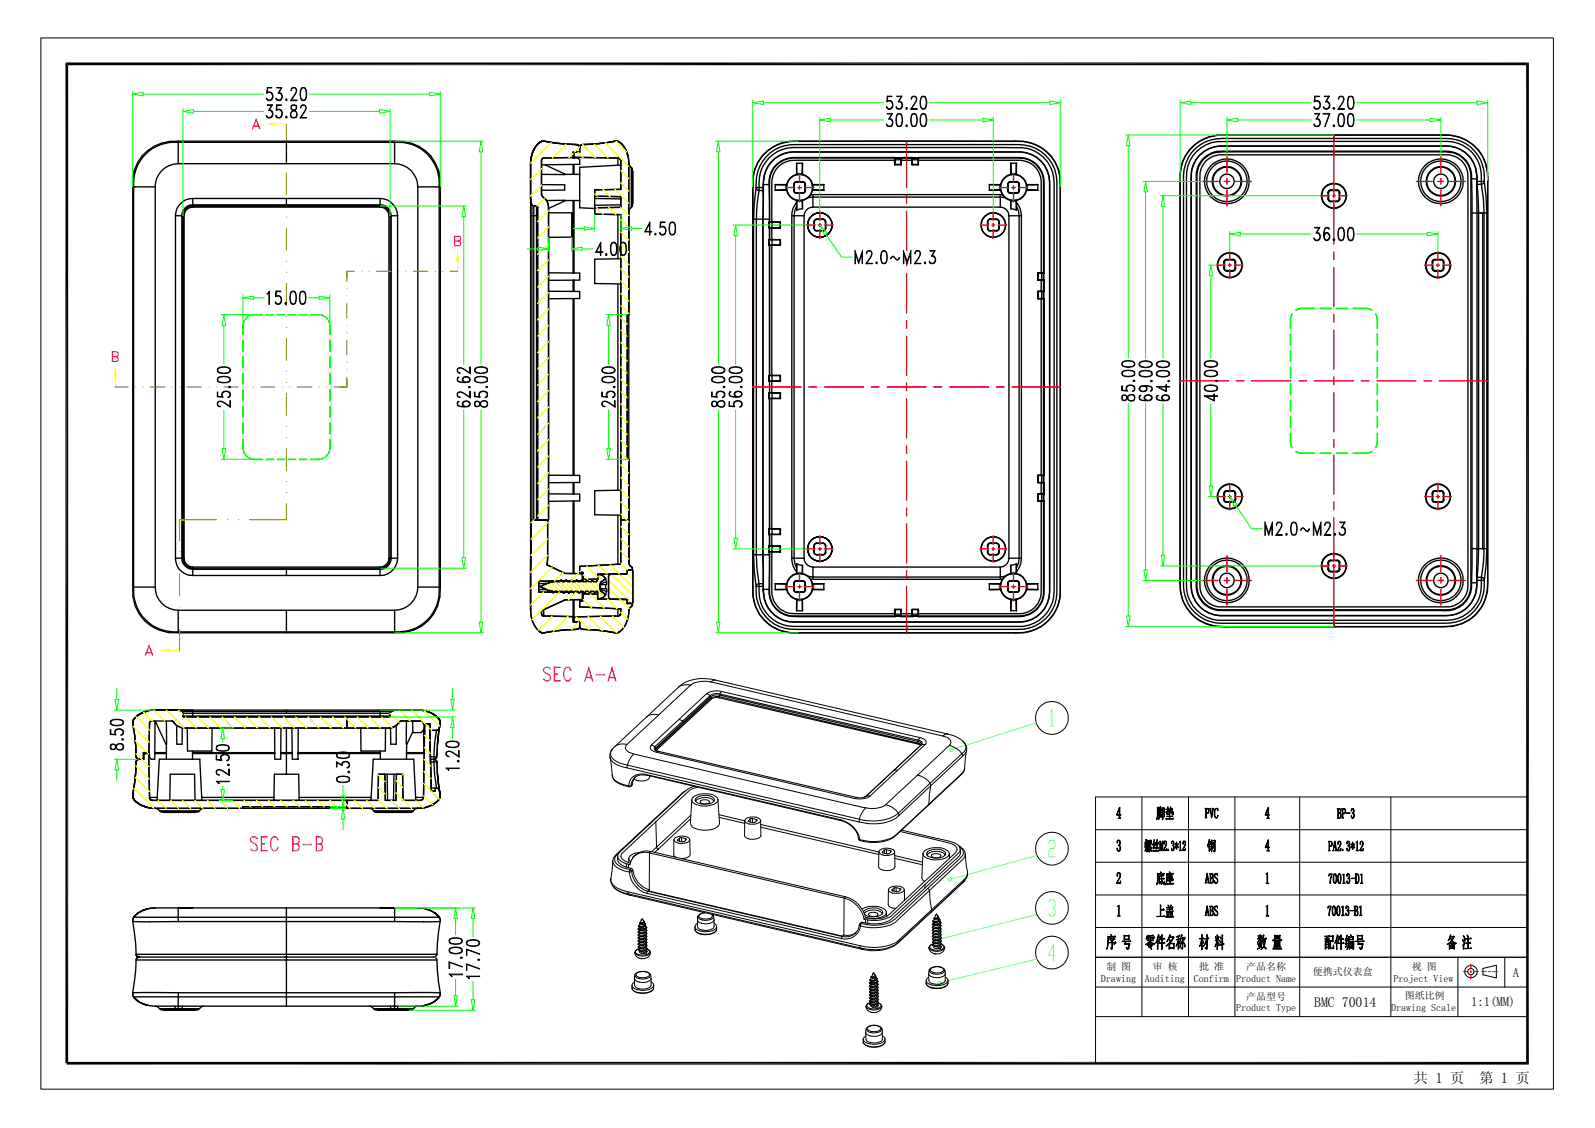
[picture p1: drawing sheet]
<svg xmlns="http://www.w3.org/2000/svg" width="297mm" height="210mm" viewBox="0 0 297 210" stroke-linecap="round" stroke-linejoin="round" font-family="sans-serif">
<defs><g id="words">
<g font-size="2.7">
<text x="263.2" y="201.6">共 1 页</text>
<text x="275.4" y="201.6">第 1 页</text>
</g>
<text font-size="2.6" x="244.7" y="187.4">BMC 70014</text>
<g font-size="2.4">
<text x="281.7" y="181.8">A</text>
<text x="273.9" y="187.4">1:1(MM)</text>
</g>
<g font-size="1.9">
<text x="205" y="182.7">Drawing</text>
<text x="206" y="180.5">制 图</text>
<text x="213.2" y="182.7">Auditing</text>
<text x="214.7" y="180.5">审 核</text>
<text x="222.3" y="182.9">Confirm</text>
<text x="223.3" y="180.6">批 准</text>
<text x="230.2" y="182.9">Product Name</text>
<text x="232.1" y="180.6">产品名称</text>
<text x="244.5" y="181.5">便携式仪表盒</text>
<text x="259.5" y="182.7">Project View</text>
<text x="262.9" y="180.5">视 图</text>
<text x="230.2" y="188.2">Product Type</text>
<text x="232.1" y="186.1">产品型号</text>
<text x="259.1" y="188.2">Drawing Scale</text>
<text x="261.6" y="186">图纸比例</text>
</g>
</g></defs>
<path d="M12.2 11.6h272.5l-272 .5zM12.7 12.1l272-.5-.5 .5zM284.2 12.1l.5 186.1-.5-.5zM284.2 12.1l.5-.5v186.6zM12.2 11.6l.5 186.3h-.5zM12.2 11.6l.5 .5v185.8zM12.4 197.7h271.8l-271.8 .5zM12.4 198.2l271.8-.5 .5 .5z" fill="#000"/>
<g fill="none" stroke="#000" stroke-width=".19">
<path d="M7.6 7.1h281.7v195.7h-281.7zM212.6 178.2v11.1M221.3 178.2v11.1M229.9 178.2v11.1M242 178.2v11.1M259 178.2v11.1M271.5 178.2v11.1M280.2 178.2v5.6M284.4 178.2h-80.4v19.7M204 183.8h80.4M204 189.3h80.4M204.7 197.9h79.7"/>
<path d="M276.1 180.3l2.5-.6v2.4l-2.5-.6z"/>
<circle cx="273.9" cy="180.9" r=".59"/>
<circle cx="273.9" cy="180.9" r="1.16"/>
</g>
<path d="M273.9 179.5v.9M272.5 180.9h.9M273.7 180.9h.4M273.9 180.7v.4M273.9 181.4v.9M274.4 180.9h.9M275.9 180.9h1M277.2 180.9h.3M277.9 180.9h.9" fill="none" stroke="#f00" stroke-width=".19"/>
<g fill="none" stroke="#0f0" stroke-width=".25">
<path d="M46.1 59l-.4 .4M46.3 58.9l.5-.2zM47.1 58.6h1.8M47.4 58.6h-.3M49.6 58.6h1.4M51.6 58.6h1.4M53.7 58.6h1.4M55.7 58.6h1.4M57.8 58.6h1.8M59.3 58.6h.3M59.9 58.7l.5 .2-.5-.2M60.6 59l.4 .4"/>
<path d="M61.1 59.6l.3 .5-.2-.5M45.2 60.4v1.9M45.2 63.3v2.1M45.2 66.4v2M45.2 69.5v2M45.2 72.6v2M45.2 75.6v2.1M45.2 78.7v2.1M45.3 60.4l-.1 .3M45.3 60.1l.2-.5-.2 .5M61.4 60.4v.3M61.4 60.4l.1 .3"/>
<path d="M61.4 60.7v1.6M61.4 63.3v2.1M61.4 66.4v2M61.4 69.5v2M61.4 72.6v2M61.4 75.6v2.1M61.4 78.7v2.1M61.5 60.7v1.6M61.5 63.3v2.1M61.5 66.4v2M61.5 69.5v2M61.5 72.6v2"/>
<path d="M61.5 75.6v2.1M61.5 78.7v2.1M61.5 60.7h-.1M45.2 81.8v1.9M45.2 83.3l.1 .4M45.3 84l.2 .5M45.4 83.9l.2 .5M45.7 84.7l.4 .4M45.7 84.7l.4 .3M46.3 85.3l.5 .2M46.3 85.2l.5 .2M47.1 85.5h.3"/>
<path d="M47.4 85.5h1.5M47.4 85.5h.1M49.6 85.5h1.4M51.6 85.5h1.4M53.7 85.5h1.4M55.7 85.5h1.4M57.8 85.5h1.5M59.3 85.5h.1M59.6 85.5h-.3M60.4 85.3l-.5 .2M60.4 85.2l-.5 .2M61 84.7l-.4 .3"/>
<path d="M61 84.7l-.4 .4M61.3 83.9l-.2 .5M61.4 84l-.2 .5M61.4 83.3v.4M61.4 81.8v1.5M61.4 83.3l.1 .1M61.5 83.4l-.1 .3M61.5 81.8v1.6"/>
</g>
<g fill="none" stroke="#000" stroke-width=".25">
<path d="M24.7 34.8v74.5M24.7 34.8h4.2M25.1 31.6l-.4 1.6M28.9 34.8v74.5M33.2 26.5h40.3a7.6 7.6 0 0 1 8.3 8.3v74.5a7.7 7.7 0 0 1-8.3 8.3h-40.3M33.2 26.5a7.7 7.7 0 0 0-8.3 8.3v74.5a7.7 7.7 0 0 0 8.3 8.3M33.2 30.5a4.3 4.3 0 0 0-4.3 4.3M33.2 30.5h40.3M33.2 26.5v4M33.2 26.3a7.8 7.8 0 0 0-8.5 8.5M33.2 26.3v.2M33.2 26.3h40.3"/>
<path d="M34.5 38.7l.9-.5 .5-.1h34.9a2.02 2.02 0 0 1 2 2.1v63.7a2.1 2.1 0 0 1-2 2.1h-34.9a2.1 2.1 0 0 1-2-2.1v-63.7v-.5zM35.9 38.6a1.61 1.61 0 0 0-1.6 1.6M35.9 38.3a1.82 1.82 0 0 0-1.8 1.9v63.7a1.82 1.82 0 0 0 1.8 1.9 1.82 1.82 0 0 1-1.9-1.9v-63.7M35.9 36.9a3.3 3.3 0 0 0-3.2 3.3M35.9 36.9v1.4M35.9 38.3v.3M35.9 36.9h34.9M35.9 38.3h34.9M35.9 38.6h34.9M53.3 26.3v4.2M53.3 36.9v1.4M70.8 38.6a1.61 1.61 0 0 1 1.6 1.6"/>
<path d="M70.8 38.3a1.82 1.82 0 0 1 1.8 1.9M70.8 36.9a3.3 3.3 0 0 1 3.2 3.3M70.8 36.9v1.4M70.8 38.3v.3M73.5 30.5a4.3 4.3 0 0 1 4.3 4.3M73.5 26.3a7.8 7.8 0 0 1 8.4 6.9M73.5 26.3v4.2M77.8 34.8v74.5M77.8 34.8h4.2M81.6 31.6l.3 1.6 .1 1.6v74.5a7.8 7.8 0 0 1-8.5 8.5h-40.3a7.7 7.7 0 0 1-8.5-8.5M98.8 36.9l.3 1.2zM98.8 30.5v83.1l.1-9.7"/>
<path d="M98.8 30.5v6.4M98.8 37.5h.1M98.9 37.9h.1M99.4 38.3l-.3-.2v58.7M99.4 38.3v58.5M99.4 38.3h.5M99.6 27.5l-.6 1.6M99.9 38.3l.2 .3M99.9 38.3v58.5M100.1 38.6v58.2h-1.2v7.1M100.3 26.7a4.8 4.8 0 0 0-1.5 3.8M100.3 26.6v.1"/>
<path d="M100.4 26.6h.1M100.5 26.5a4.9 4.9 0 0 0-1.7 4M100.5 26.5l-.2 .2M100.5 26.5l-.4 .3M100.5 26.5h.1M100.6 26.5l.1-.1-.2 .1M100.7 26.4l.2-.1zM100.8 34.4h4.3v1h-4.3M100.9 36.4l-.1-.2 .3 .5M101 26.3h.1M101 26.3l-.5 .2M101 26.3h.4"/>
<path d="M101 36.6l.1 .1M101.1 36.7a2.12 2.12 0 0 1 1 1.9v58.2h-.1v7.1l-.2 1.2 3.3 1.7h3.4v1.3l-8.2 .1v2l8.2 .1M101.3 26.3h.1M101.3 26.3l4.1 .5 2 .1M101.3 26.3l-.8 .2M101.3 26.3a2.64 2.64 0 0 0-2.1 1.9l-.3 1.2-.1 1.1v7a.68 .68 0 0 0 .6 .8h.5M101.3 26.3l2 .3zM101.5 30.7l3.6 1.7v.1h-4.3M101.8 37.3h3.3v.1l-3 1.4M102.1 39.6h4.4v4.5l-4.4 .1M103.3 26.6l2.1 .2zM105.1 32.5h2.8"/>
<path d="M105.1 37.3h2.8M105.4 26.8l2 .1zM106.7 29.3l-5.7 .2-.2 .3v6.5M106.7 30.6v1.9M106.7 37.3v13.5M106.9 28.4l1-.1zM106.9 29.3l8.2 .1M106.9 28.4v1M106.9 30.6v1.9M106.9 37.3v13.5M107.4 26.9a.51 .51 0 0 1 .5 .6M107.4 26.9h.1"/>
<path d="M107.9 27.5v.8h-1.2v1l-5.4 .1-.3 .1-.2 .3v6.4l.2 .3a2.74 2.74 0 0 1 1.1 2.1v58.2h-2v-58.2M107.9 28.3h-1.2v1.1h.9l.3 .4v.8l-7.1 .1M107.9 27.3v1M107.9 27.5h.1M108 27.3l-.1 .2M108.5 26.9l1.9-.1zM108.5 26.9l-.3 .1-.3 .5M108.5 26.9l-.3 .1-.3 .5v-.3l-.5-.3 .4 .2M108.5 26.9a.58 .58 0 0 0-.6 .6v.8l-1 .1v.9l8.2 .1a.58 .58 0 0 1 .5 .6v5.3h-4.9v1.2l4.9 .1v2l-4.9 .1v1.2l4.9 .1v56.8h1.5v-11.3h-.3v-26.9h.3v-28.1M108.5 26.9a.58 .58 0 0 0-.6 .6M108.5 26.9h.1M110.4 26.8l2.2-.2z"/>
<path d="M110.7 36.5l4.9 .1v2l-4.9 .1M110.7 36.9l4.9 .1M114.6 26.3l.8 .2M114.6 26.3l-4.1 .5-2 .1M114.6 26.3h.4h-.2M114.6 26.3l-.3 .1M114.6 26.3a2.91 2.91 0 0 1 2.3 2.5l.2 1.7M114.6 26.3h.3M114.6 26.3l-1.4 .2M114.6 26.3h.1M114.7 26.3h.1M114.9 26.3l.5 .2"/>
<path d="M114.9 26.3l.3 .1M115.1 29.4l.3 .1 .2 .5M115.1 29.4h.1M115.1 29.4v1.4M115.1 39.9v8.3M115.1 29.4l.3 .2 .2 .4M115.2 26.4l.2 .1zM115.4 26.5a4.9 4.9 0 0 1 1.7 4M115.4 26.5l.1 .1M115.4 26.5l.4 .3M115.4 26.5h.1M115.5 26.6l.1 .1z"/>
<path d="M115.6 26.7a4.3 4.3 0 0 1 1.3 2.4l-.4-1.3M115.6 30.7l-7.7 .4v7.6l2.8 .1M115.6 30v5.3h-4.9v4.6l4.9 .1v65l-7.7 .4v1.4M115.6 38.1l-4.9 .1M115.6 30h.1M116.3 27.5l.1 .2M117.1 30.5l.1 .4 .4 .3M117.1 30.5l.5 .7M117.1 30.5v74.3v-19.3h-.3v-26.9h.3v-19.2l.1-.3 .6-.8v-6.8M117.1 30.5v.1M117.1 30.5h.1M117.6 31.2l.2 .3"/>
<path d="M117.6 31.2h.1M117.6 31.2v7.4M117.8 31.8v6.2M32.7 40.2h1.3M32.7 40.2v63.7M34 40.2a1.82 1.82 0 0 1 1.9-1.9h34.9a1.91 1.91 0 0 1 1.8 1.9M34 40.2h.3M34.3 40.2v63.7M72.4 40.2h1.6M72.4 40.2v63.7M72.6 40.2v63.7zM72.6 40.2h.1"/>
<path d="M74 40.2v63.7M98.8 40.2h1.3M102.1 50.8h5.8v1.3l-5.8 .1M102.1 54.2l5.8 .1v1.3h-5.8M106.7 52.1v2.2M106.7 55.6v32.9M106.9 52.1v2.2M106.9 55.6v32.9M115.1 52.9v38.4M115.6 48.2l-4.9 .1v4.5l4.9 .1M117.1 60.7h-.3M98.9 96.8h3.2z"/>
<path d="M102.1 88.5h5.8v1.3l-5.8 .1M102.1 91.9l5.8 .1v1.3h-5.8M106.7 89.8v2.2M106.7 93.3v13.5M106.9 89.8v2.2M106.9 93.3v13.5M115.1 95.9v9.2M115.6 96.8h1.5zM115.6 91.3h-4.9v4.5l4.9 .1M116.8 83.3l.3 .1M24.7 109.3h4.2M28.9 109.3a4.3 4.3 0 0 0 4.3 4.3"/>
<path d="M32.7 103.9a3.1 3.1 0 0 0 3.2 3.2M32.7 103.9h1.6M33.2 113.6h40.3M33.2 113.6v4M33.2 117.6v.2M34.3 103.9a1.61 1.61 0 0 0 1.6 1.7M35.9 105.8h34.9zM35.9 105.6v1.5M35.9 105.6h34.9M35.9 107.1h34.9M53.3 105.8v1.3M53.3 113.6v4.2"/>
<path d="M70.8 105.6v1.5M70.8 105.8h.1M72.4 103.9a1.7 1.7 0 0 1-1.6 1.7M72.4 103.9h1.6M72.6 103.9a1.91 1.91 0 0 1-1.8 1.9M72.6 103.9a1.82 1.82 0 0 1-1.8 1.9M72.6 103.9h.1M73.5 113.6v4.2M74 103.9a3.2 3.2 0 0 1-3.2 3.2M77.8 109.3a4.3 4.3 0 0 1-4.3 4.3M77.8 109.3h4.2M98.8 113.6a5 5 0 0 0 1.7 4"/>
<path d="M98.9 103.9l-.1 2.1M100.3 109.8h1.6M100.5 117.6l.8 .2M100.5 117.6l.4 .2h.4M100.5 117.6h.1M100.8 114.3l.2 .3 .3 .1h-.2zM100.8 114.3l.2 .3 .3 .1M100.8 114.3v-.6l4.3-2 3.4-.1v-1.3l-8.2-.1v-2l8.2-.1v-1.3h-3.4l-3.3-1.7 .2-1.2v-7.1h-3.1l-.1 16.8a4.8 4.8 0 0 0 2.1 4.2h.4M100.8 113.6v.7M101.1 109.6l.1-.1 .9 .5M101.3 114.7l5.4 .1v1h1.2M101.3 109.5l-.2 .1"/>
<path d="M101.3 113.5v1.2M101.3 114.7l5.4 .1M101.3 117.8h.1M101.5 108.6l-.1 .2M101.5 108.6l-.1 .2-.9 .4 .5 .2 .1 .2M101.5 108.6h.4M101.5 108.6l-1.2 .1M102.1 110l.8 .1 .1 .3 .2-.3h.6l.2 .3 .2-.3M102.1 110h.1M102.2 109.9h-.1M102.4 108.5l-.8 .2v-.1M102.5 108.2l-.1 .3"/>
<path d="M103 117.5l-1.7 .3M103.2 110.1l-.1 .1M103.4 108.2l-.1 .1M104.2 110.1h.6l.1 .3 .2-.3h.6l.2 .3 .2-.3h.6l.2 .3 .2-.3M104.2 110.1l-.1 .1M104.3 108.3h-.6l-.2-.3-.2 .3-.6 .1-.2-.2-.1 .3M104.3 108.3l.2-.3 .2 .3h.5M104.3 108.2v.1M105.2 110.1l-.1 .2M105.3 108.2l-.1 .1M105.4 108h.1M105.4 108l-.2 .3"/>
<path d="M105.4 108l.3 .3h.5M106.2 110.1l-.1 .2M106.3 108.2l-.1 .1M106.4 108h.1M106.4 108l-.2 .3M106.4 108l.2 .3h.6M106.7 111.6v4.2h1.2M106.9 115.7l1 .1zM106.9 111.6v4.1M107.1 110.1h.6l.2 .3 .2-.3h.5l.3 .3M107.1 110.1v.2M107.2 108.3l.1-.3 .3 .3h.6l.2-.3 .2 .3"/>
<path d="M107.3 108.2l-.1 .1M107.4 117.2l.5-.3v-.3l.1 .3 .5 .3M107.4 117.2l-2 .1-4.1 .5M107.4 117.2l-4.1 .3M107.4 117.2h.1M107.9 115.7v1.2l-.5 .3M107.9 115.8v1.1l-.5 .3M107.9 113l7.7 .4v.7M107.9 111.6v1.4M107.9 106.5l.7 .1v1.7M108.1 117l.4 .2M108.1 110.1l-.1 .2"/>
<path d="M108.2 108.1l-.1 .2M108.5 110.1v1.5l-3.4 .1-4.3 2M108.5 117.2l2 .1 4.1 .5M108.5 117.2l4.1 .3 2.1 .3M108.5 117.2h.1M108.6 110.1v1.7l-.7 .2M108.6 110.6h2.7M108.9 110.4h.1M109 110.1h.6l.2 .3M109 110.1l-.1 .3M109.3 108l-.2 .3h-.5M110 110.1l-.2 .3"/>
<path d="M110 110.1h.6l.2 .3M110.3 108l-.2 .3h-.6l-.2-.3-.2 .3M111 110.1l-.2 .3M111 110.1h.3v1.4l5.5 .1M111.2 108l-.1 .3h-.6l-.2-.3-.2 .3M111.3 107.1l.1-.1a1.32 1.32 0 0 1 1.4 .7M111.3 111.2l.2 .3M111.3 107.8l-2.7 .1M111.3 108l-.3 .3M111.8 109.6h1.1v.5M111.8 108.7v1M111.8 109.7v.2"/>
<path d="M111.8 109.7l1.1 .4M111.8 109.9l1 .8M111.8 108.4v.1M111.8 109.9v.1M111.8 108.4l-.2 .8 .2 .8M111.8 110l1 .7M112.8 107.7l-1 .8v.2M112.8 107.7l.1 .6M112.8 110.7l-.8 .7-.5 .1M112.8 110.7a1.65 1.65 0 0 1-1.3 .8M112.8 110.7l-1-.7-.2-.8 .2-.8 1-.7a1.31 1.31 0 0 0-1.4-.7l-.1 1-.2 .3h-.6l-.2-.3-.2 .3h-.6l-.2-.3-.2 .3h-.5l-.2-.3-.2 .3h-.6l-.2-.3-.2 .3h-.6l-.2-.3-.2 .3h-.5l-.3-.3-.2 .3h-.5l-.2-.3-.2 .3h-.6l-.2-.3-.2 .3-.6 .1-.1-.2a1.06 1.06 0 0 1-1 .5l-.1-.1-.1 .2-.9 .4 .5 .2 .1 .2 .1-.1 .7 .3 .2 .2 .8 .1 .1 .3 .2-.3h.6l.2 .3 .2-.3h.6l.2 .3 .1-.3h.6l.3 .3 .1-.3h.6l.2 .3 .2-.3h.6l.2 .3 .2-.3h.5l.3 .3 .1-.3h.6l.2 .3 .2-.3h.6l.2 .3 .2-.3h.3v1.1M112.8 107.7l-1 .7"/>
<path d="M112.8 107.7h.1M112.8 108.8v.8M112.8 110.7h.1M112.9 108.3v.5h-1.1M112.9 110.1l-.1 .6M112.9 110.1h.1M112.9 108.3l-1.1 .4M113.3 111.2l.1-4.1 .7-.3h2.7v-.7h.8l.2 .2v5.8M113.3 111.2l.2 .3M113.5 111.5l3.3 .1v.7M115.1 114.7l-8.2 .1v.9l1 .1 .1 1.1 .5 .3M115.1 113.4v1.3"/>
<path d="M115.1 114.7l-8.2 .1M115.4 117.6l-.8 .2M115.4 117.6h.1M115.6 114.1a.51 .51 0 0 1-.5 .6l.3-.1zM115.6 114.1l-.2 .5-.3 .1M116.8 106.8l-5.5 .1v1.1M116.8 112.3h.8M117.1 113.7a5 5 0 0 1-1.7 3.9M117.1 104.8l.5 .7M117.1 113.6v.1M117.1 113.7h.1M117.6 105.5l.2 .3"/>
<path d="M117.6 105.5l-.4-.3-.1-.4v-8h-1.5v8.2l-7.7 .4v1.1M117.6 112.3l.2 .2-.1 .3-.3 .3a1.16 1.16 0 0 0-.3 1.1 4.3 4.3 0 0 1-2.1 3.6h-.4M117.6 112.3h-.8v-.7l-5.5-.1v-.9h-2.7v1.2l-.7 .2v1M117.6 112.3h.1M117.8 105.9l-.2 .2M117.8 112.3v.3l-.6 .8-.1 .3M117.8 105.8l-.2 .3h-.8v.7l-5.5 .1v.9l-2.7 .1v-1.3l-.7-.1M117.8 105.8v.3M117.8 112.1l-.2 .2h-.8M24.7 134.7l.6 4.1 .1 2M24.7 134.7a2.47 2.47 0 0 1 2-2.1l1.7-.4h4.9a.68 .68 0 0 1 .7 .6l.1 .6 .2 .1h30.3v2h-30.3M24.7 134.7h.1"/>
<path d="M24.8 134.2l-.1 .5M24.8 135l-.1-.3 .2 1.2M24.8 134.3l-.1 .4M24.8 134l-.1 .3zM24.9 133.9l-.2 .8M24.9 133.9l-.1 .1M24.9 133.9h.1M25 133.7v.1M25.1 136.7l.2 2.1zM25.3 138.8l.1 2zM26.1 132.9l-1.2 1a4.5 4.5 0 0 1 2.6-1.5 4.7 4.7 0 0 0-2.6 1.5M27.5 132.4l-1 .3"/>
<path d="M28.3 134.2l-.4 .2-.1 .3-.1 5.4M28.9 134.7h.2M28.9 134.2l-.1 7.1h-.7l-.3-.3v-.9h-1.1v1.2M28.9 132.2a5 5 0 0 0-4 1.7M28.9 134.2l2 4.3h.1M31 134.2v4.3M31 138.5v2.8M32 134.2l.4 .3M32.4 134.5a2.58 2.58 0 0 0 1.9 1M32.4 134.5l-.4-.3h-3.7l-.5 .3-.1 5.6h-1v1.2M32.7 132.2l1.2 .3M32.7 132.2h-3.8h7v1.3"/>
<path d="M32.9 135v3.5h1v-3M33.2 132.2h40.3M33.2 132.2h.1M33.6 132.3h.1M33.9 132.5l.1 .3M33.9 132.5h38.9M34 132.8h38.6M34 132.8l.1 .5M34.1 133.3l.2 .2h38.1M34.1 133.3h38.5M34.9 135.5v4.3h4.5l.1-4.3M35.8 139.8v1.5"/>
<path d="M51.1 135.5l.1 5.8h1.1v-5.8M53.3 132.2v.6M53.3 135.5v8.6M54.3 135.5l.1 5.8h1.1v-5.8M64.6 133.5v2zM67.2 135.5v4.3h4.5l.1-4.3M70.8 139.8v1.5zM72.6 133.3l-.2 .2M72.6 132.8v.5M72.8 132.5l1.2-.3zM72.8 132.5l-.2 .3M73.8 135v3.5h-1l-.1-3"/>
<path d="M74 132.2h3.8h-7v1.3M74 132.2a1.25 1.25 0 0 0-1.4 .6v.5M74 132.2h3.8a5 5 0 0 1 4 1.7 1.56 1.56 0 0 1-.3 2l-1.4 .1-.1-1.2h-1.1l-.2-.4-.3-.2-3.9 .1a2.59 2.59 0 0 1-2.1 1.2h-7.8v-2h7.8M75.7 134.2l-.1 4.3h.2l1.1-2.3M75.7 138.5v2.8zM76.8 134.2l.1 2.2h1.5l.5-.6 .1-1M78.9 135.9v4.2M79 138.4v.7M79.1 135v.5M79.1 135.9l-.1 1.7M79.2 132.4l.7 .2 1.2 .6-1.7-.8-1.6-.2a5 5 0 0 1 4 1.7M80 134.9l.3 11.8h1"/>
<path d="M80 134.9l.3 12.4h.8v-.6M80 134.9h-.9l-.2 13.6M80 134.9v.8M80 134.8h-1.1a.5 .5 0 0 0-.5-.6l-3.9 .1a2.59 2.59 0 0 1-2.1 1.2h-38.1M80 134.8v.1M80 134.8l.1 1.2M80.1 136l-.1 1.1M80.1 136h1.2M81.3 136l-.4 2.4-.1 2.5M81.4 138.6l.3-1.9-.3 4.1M81.7 133.8l.1 .1M81.7 133.8l-.6-.6 .7 .7"/>
<path d="M81.8 133.9l.1 .8M81.8 133.9l.2 .8M81.8 133.9l.1 .4M81.8 133.9h.1M81.8 135.5l-.4 3.1v2.2M81.8 135.5l-.1 .3-.4 .2M81.9 134v.1M81.9 134.7l-.2 2zM81.9 134.3l.1 .4M81.9 134.7h.1M81.9 134.7l-.1 .8M81.9 134.3l.1 .2"/>
<path d="M82 134.6l-.1 .1M82 134.7l-.3 1.5M24.7 148l.2 .8M24.7 148.4v-.2l.2 .6M24.7 148.3l.1 .4M24.7 148.4l.2 .4M24.7 148a2.47 2.47 0 0 0 2 2.1l1.7 .4h16.8M24.7 148h.1M24.7 148v.4M24.7 148.2h.1M24.8 148.6h.1M24.9 148.8a5 5 0 0 0 4 1.7"/>
<path d="M24.9 148.8a4 4 0 0 0 2.6 1.5l-1.9-.8a5.6 5.6 0 0 0 3.3 1M24.9 148.8l.7 .7zM24.9 148.8h.1M25 146l-.3 2zM25 148.9v.1M25.3 143.8l-.3 2.2zM25.4 141.9l-.1 1.9zM25.4 140.8v.3l.5 .2M25.4 141.9l-.3 4.1-.4 2M25.4 140.8l.3 .5M25.4 140.8l.3 .5h1M25.4 141.9l.3-.5 1-.1 .1-1h.9l.1 8.2 .2 .3 .4 .2h36.2v1.5h-3.1l-.1-.3h-16.2v.3"/>
<path d="M25.4 140.8h.1M25.4 141.9h.1M25.5 141.2l.2 .1M25.7 141.3h.2M25.9 141.3l-.5 .3v.3M25.9 141.3l-.4 .2-.1 .4M25.9 141.3l-.3 .1M25.9 141.3h.9M26.8 140.3l-.1 1zM26.8 140.3h1M27.7 140.3l.1 8.2M27.8 148.5l.1 .2z"/>
<path d="M27.8 148.5l.1 .2 .5 .3h42l.1-4.9h4.5v4.9h3.3l.3-.1 .3-.4M27.8 148.5h1.5M27.8 148.5l.2 .3 .3 .2M27.8 148.5h.1M27.9 148.7l.1 .1zM28 148.8l.2 .2zM28.2 149h.2zM28.8 140.1h2.2M28.8 140.3h2.2M28.9 150.5h48.9l-.6 .2-.2 .3M28.9 150.5l.6 .2 .5 .5h6.9l.3-.2M29.2 149l.5-7.7h7.5l.4 7.7"/>
<path d="M29.7 151h7.5M30.3 151.2h6.2M31.6 149l.1-4.9h4.5l.1 4.9M35.8 140.1h15.4M35.8 140.3h15.4M37.5 148.5h13.5M37.9 150.5l-.6 .2-.1 .3M45.2 150.5v-.3h16.2l.1 .3M47.4 150.2v.3M51 149l.1-4.9h4.5l.1 4.9M52.3 140.1h2.1M52.3 140.3h2.1"/>
<path d="M55.5 140.1h15.3M55.5 140.3h15.3M55.7 148.5h13.4M59.3 150.2v.3M64.6 149h5.8l.1-4.9h1.2v4.9h2l.1-4.9h1.2v4.9h3.3a.58 .58 0 0 0 .6-.5l.2-13.6h.9l.3 12.4h.8v-.6h.2a.51 .51 0 0 1 .5 .5 1.73 1.73 0 0 1-.8 2.3l-.4 .4-1.1 .4-1.1 .2h-13.8zM64.6 149v1.5zM68.8 150.5l.6 .2 .4 .5h6.9l.3-.2M69.1 149l.4-7.7h7.5l.4 7.7M69.5 151h7.5M70.2 151.2h6.2M71.7 144.1v4.9h2l.1-4.9M72.1 144.1l.1 4.9"/>
<path d="M73.4 144.1l-.1 4.9M75.7 140.1h3.3M75.7 140.3h3.3M77.4 148.5h1.5M80.1 140.9h.7M80.2 141.3l.9 .1 .3 .5M80.2 141.9h.6M80.5 149.8l.6-.3-1.2 .6-.7 .2M80.8 141.9l.1 2.4 .4 2.4M80.8 141.9h.6M80.8 140.9v1M81.2 141.2l.2-.4-.1 .3-.5 .2 .5 .3 .1 .3"/>
<path d="M81.3 146.7l.4 .2 .1 .3M81.4 141.9l.3 4.1-.3-1.9M81.4 140.8l-.6 .1M81.4 141.9v2.2M81.4 140.8h.1M81.4 141.9h.1M81.4 144.1l.3 2.4M81.7 146.5l.2 1.5-.2-2 .2 2.4 .1-.2M81.7 146.5l.1 .7M81.8 148.8l.1-.1zM81.8 148.8a5 5 0 0 1-4 1.7l1.1-.1 1.4-.5M81.8 148.8l-.7 .7z"/>
<path d="M81.8 148.8l-.1 .2M81.8 148.8h.1M81.8 147.2l.1 .8M81.9 148.4v.3zM81.9 148l-.1 .8M81.9 148h.1M82 148.1v.1M82 148.1l-.1-.1 .1 .2M82 148.1l-.1 .3"/>
</g>
<g fill="none" stroke="#ff0" stroke-width=".25">
<path d="M100.5 109.2h.1M101.2 108.9l.9 1M101.8 108.7l1.5 1.4M102.4 108.4l1.8 1.7M103.3 108.3l1.8 1.8M104.2 108.3l1.9 1.9M105.1 108.3l2 1.9M106 108.3l2 1.9M107 108.3l2 2M107.9 108.3l2 2M108.8 108.3l2.1 2.1M109.7 108.3l2.8 2.8"/>
<path d="M110.3 108h.1M110.7 108.3l.9 1M111.2 108l.6 .5M111.3 110.8l.6 .6M111.3 107.1l1 1M112.3 107.2l.4 .4M113.3 107.9l4.4 4.4M113.3 109.5l2.2 2.1M113.3 110.9l.6 .6M113.8 106.9l4 4M115.3 106.8l2.5 2.6M116.8 106.8l1 1.1"/>
<path d="M117.6 106.1l.2 .2"/>
</g>
<path d="M51.5 23.1h1.8" fill="none" stroke="#ff0" stroke-width=".19"/>
<path d="M49.6 23.1l1.9-.3v.5z" fill="#ff0"/>
<path d="M47.2 23.5h1M47.2 23.4h.9M47.7 22.1l.7 1.9h-.1l-.6-1.6-.7 1.6z" fill="none" stroke="#f0f" stroke-width=".19"/>
<path d="M31.5 121.1h1.9" fill="none" stroke="#ff0" stroke-width=".19"/>
<path d="M29.7 121.1l1.8-.3v.5z" fill="#ff0"/>
<path d="M27.2 121.5h1.1M27.3 121.4h.9M27.8 120.1l.7 1.9-.7-1.6-.8 1.6z" fill="none" stroke="#f0f" stroke-width=".19"/>
<g fill="#ff0">
<path d="M53.2 95.4h.3v1.5z"/>
<path d="M53.2 95.4l.3 1.5-.3-.3z"/>
<path d="M52 96.9l1.2-.3 .3 .3z"/>
<path d="M52 96.6h1.2l-1.2 .3z"/>
<path d="M33.5 96.9l1.2-.3v.3z"/>
<path d="M33.3 96.6h1.4l-1.2 .3z"/>
<path d="M33.3 96.6l.2 .3v1.2z"/>
<path d="M33.3 96.6l.2 1.5h-.2z"/>
</g>
<path d="M101.4 124.3a.77 .77 0 0 1 1.1 .2h-.2l-.2-.2-.7 .1-.1 .4 .2 .4a1.19 1.19 0 0 1 1 1.2 .76 .76 0 0 1-1.3 0h.2l.2 .3 .7-.1a.67 .67 0 0 0-.2-1 1 1 0 0 1-.9-1.1zM103.2 124.2h1.1v.1h-1v2.4h1v.1h-1.1zM103.3 125.4h.6v.2h-.6M105.3 124.3l.2-.1a.74 .74 0 0 1 .9 .6l-.5-.5h-.4a1.72 1.72 0 0 0 0 2.4h.4l.5-.5a.68 .68 0 0 1-.7 .6 .68 .68 0 0 1-.7-.6 2.06 2.06 0 0 1 .3-1.9zM109 126.2h1.2M109.2 126.1h.9M109.6 124.2l.8 2.6-.8-2.3-.7 2.3zM111 125.6h1.6v.1h-1.6zM113.4 126.2h1.1M113.5 126.1h1M114 124.2l.7 2.6-.7-2.3-.8 2.3z" fill="none" stroke="#f0f" stroke-width=".19"/>
<path d="M21.5 70.2v1.8" fill="none" stroke="#ff0" stroke-width=".19"/>
<path d="M21.5 68.3l.3 1.9h-.6z" fill="#ff0"/>
<path d="M21 66.4l.9-.2v-.5l-.9-.2v1.8l.9-.1v-.7h-.9M21.6 66.4l.3 .1a.52 .52 0 0 1 0 .8h-1v-1.9h.7a.51 .51 0 0 1 .5 .5 .51 .51 0 0 1-.5 .6" fill="none" stroke="#f0f" stroke-width=".19"/>
<path d="M85.2 48.6v1.9" fill="none" stroke="#ff0" stroke-width=".19"/>
<path d="M85.2 46.7l.3 1.9h-.6z" fill="#ff0"/>
<path d="M84.7 44.8l.9-.1v-.6l-.9-.1v1.7l.9-.1v-.6l-.9-.1M85.3 44.8l.3 .1a.52 .52 0 0 1 0 .8l-1 .1v-1.9l1 .1a.52 .52 0 0 1 0 .8l-.3 .1" fill="none" stroke="#f0f" stroke-width=".19"/>
<g fill="#959500">
<path d="M63.2 72h.5l-.5 .2z"/>
<path d="M63.2 72.2l.5-.2v.2z"/>
</g>
<path d="M63.8 72v.2M64 72v.2" fill="none" stroke="#959500" stroke-width=".19"/>
<g fill="#959500">
<path d="M64.1 72h.5l-.5 .2z"/>
<path d="M64.1 72.2l.5-.2v.2z"/>
</g>
<path d="M64.6 72v.2" fill="none" stroke="#959500" stroke-width=".19"/>
<g fill="#959500">
<path d="M64.5 71.6l.2 .4h-.2z"/>
<path d="M64.5 71.6h.2v.4z"/>
</g>
<path d="M64.5 71.5h.2M64.5 71.3h.2" fill="none" stroke="#959500" stroke-width=".19"/>
<g fill="#959500">
<path d="M64.5 70.7l.2 .5h-.2z"/>
<path d="M64.5 70.7h.2v.5z"/>
</g>
<path d="M64.5 70.7h.2" fill="none" stroke="#959500" stroke-width=".19"/>
<g fill="#ff0">
<path d="M64.5 50.4l.2 1.5h-.2z"/>
<path d="M64.5 50.4l.2 .2v1.3z"/>
<path d="M64.5 50.4h1.4l-1.2 .2z"/>
<path d="M64.7 50.6l1.2-.2v.2z"/>
</g>
<path d="M46.8 155.9a.77 .77 0 0 1 1.2 .2l-.3-.1a.71 .71 0 0 0-1 .1v.3l.3 .4a1.28 1.28 0 0 1 1 1.3 .76 .76 0 0 1-1.4 0l.3 .1a.68 .68 0 0 0 1-.1 1.02 1.02 0 0 0-.9-1.2 .66 .66 0 0 1-.2-1zM48.6 155.7h1.2v.2h-1.1v2.4h1.1v.1h-1.2zM48.7 157h.6v.2h-.6M50.7 155.9l.2-.2a.74 .74 0 0 1 .9 .7l-.5-.5h-.4a1.76 1.76 0 0 0 0 2.4h.4l.5-.5a.68 .68 0 0 1-.7 .7 .68 .68 0 0 1-.6-.7 2.11 2.11 0 0 1 .2-1.9zM54.6 157h.7a.68 .68 0 0 0 .2-1l-.9-.1v2.4l.9-.1 .2-.3-.2-.6-.9-.1M55.3 157a.74 .74 0 0 1 .5 .7 .74 .74 0 0 1-.5 .7h-.8v-2.7h.8a.77 .77 0 0 1 .5 .8 .77 .77 0 0 1-.5 .7M56.4 157.2h1.6v.1h-1.6zM58.9 157h.7a.72 .72 0 0 0 .3-1l-1-.1v2.4h.7a.67 .67 0 0 0 .3-1l-1-.1M59.6 157a.74 .74 0 0 1 .5 .7 .74 .74 0 0 1-.5 .7h-.8v-2.7h.8a.77 .77 0 0 1 .5 .8 .77 .77 0 0 1-.5 .7" fill="none" stroke="#f0f" stroke-width=".19"/>
<g fill="none" stroke="#959500" stroke-width=".19">
<path d="M53.3 23.1v3M53.3 32.2v4.1M53.3 28.1h.1M53.3 30.2h.1M53.3 38.4h.1M53.3 42.5v4.1M53.3 52.7v4.1M53.3 40.4h.1M53.3 48.6h.1M53.3 50.7h.1M53.3 58.9h.1M64.6 56.5v2.7"/>
<path d="M64.6 55.1h.1M64.6 53.8h.1M66 50.5h-1.4v1.9M67.4 50.5h.1M68.7 50.5h.1M70.1 50.5h2.7M74.2 50.5h.1M75.6 50.5h.1M77 50.5h2.7M81.1 50.5h.1M82.4 50.5h.1M83.8 50.5h1.4"/>
<path d="M21.5 72h2.4M25.2 72h.1M26.6 72h.1M28 72h2.7M32.1 72h.1M33.4 72h.1M34.8 72h2.7M38.9 72h.1M40.3 72h.1M41.6 72h2.8M45.8 72h.1M47.1 72h.1"/>
<path d="M48.5 72h2.7M52.6 72h.1M53.3 63v4.1M53.3 73.2v4.1M53.3 61h.1M53.3 69.1h.1M53.3 71.2h.1M53.3 79.4h.1M54 72h.1M55.3 72h2.8M59.4 72h.1M60.8 72h.1"/>
<path d="M64.6 70.2v1.8h-2.4M64.6 68.8h.1M64.6 67.4h.1M64.6 63.3v2.8M64.6 62h.1M64.6 60.6h.1M40.3 96.8h-6.9v3.9M42.4 96.8h.1M44.4 96.8h.1M53.3 93.8v3h-6.8M53.3 83.5v4.1M53.3 81.4h.1"/>
<path d="M53.3 89.7h.1M53.3 91.7h.1M33.4 102.7h.1M33.4 104.8h.1M33.4 106.8v4.1M33.4 117.1v4M33.4 113h.1M33.4 115.1h.1"/>
</g>
<g fill="none" stroke="#ff0" stroke-width=".25">
<path d="M100.8 31.4l-2 2M100.8 34.5l-2 2M101.4 36.9l-1.4 1.4M102.1 39.2l-2 2.1M102.7 26.5l-3.9 3.9M105.4 26.8l-2.5 2.6M106.7 28.6l-.7 .7M107.6 28.4l1 .9M107.9 27.3l-.9 1M108.5 26.9l2.4 2.5M110.7 26.8l2.5 2.6M110.7 36.1l.5 .4"/>
<path d="M111.1 38.6l1.2 1.3M112.3 35.3l1.3 1.3M112.7 26.6l4.4 4.4M113.3 38.6l1.3 1.3M114.5 35.3l2.6 2.5M114.7 26.3l2 2M115.6 38.6l1.5 1.5M115.6 31.7l1.5 1.6M115.6 34l1.5 1.6M102.1 42.3l-2 2M102.1 45.3l-2 2.1M102.1 48.4l-2 2"/>
<path d="M102.1 51.4l-2 2.1M102.1 54.5l-2 2M102.1 57.5l-2 2.1M115.6 40.9l1.5 1.5M115.6 43.2l1.5 1.5M115.6 45.5l1.5 1.5M115.6 47.7l1.5 1.6M115.6 50l1.5 1.6M115.6 52.3l1.5 1.5M115.6 54.6l1.5 1.5M115.6 56.9l1.5 1.5M115.6 59.2l1.2 1.2"/>
<path d="M102.1 60.6l-2 2M102.1 63.6l-2 2.1M102.1 66.7l-2 2M102.1 69.7l-2 2M102.1 72.7l-2 2.1M102.1 75.8l-2 2M102.1 78.8l-2 2.1M115.6 61.5l1.2 1.1M115.6 63.7l1.2 1.2M115.6 66l1.2 1.2M115.6 68.3l1.2 1.2M115.6 70.6l1.2 1.2"/>
<path d="M115.6 72.9l1.2 1.2M115.6 75.2l1.2 1.2M115.6 77.5l1.2 1.1M115.6 79.7l1.2 1.2M99.4 96.8l-.5 .5M102 97.3l-3.1 3.1M102.1 81.9l-2 2M102.1 84.9l-2 2.1M102.1 88l-2 2M102.1 91l-2 2M102.1 94.1l-2 2M115.6 95.7l1.5 1.5"/>
<path d="M115.6 82l1.2 1.2M115.6 84.3l1.2 1.2M115.6 86.6l1.5 1.5M115.6 88.9l1.5 1.5M115.6 91.1l1.5 1.6M115.6 93.4l1.5 1.5M115.6 98l1.5 1.5M116.8 85.5l.3 .3M101.2 110.2l-2.4 2.4M102 100.3l-3.1 3.1M102 103.4l-3.2 3.1M102.8 105.6l-4 4"/>
<path d="M102.8 114.7l-2.6 2.6M104.2 110.2l-5.1 5.2M104.9 106.5l-1.7 1.7M105.8 114.8l-2.8 2.7M107.3 110.3l-1.4 1.4M107.3 114.8l2.4 2.4M107.7 106.8l-1.4 1.4M107.8 115.8l-1.4 1.4M107.9 106.3l.2 .2M108.6 107l.9 .9M108.6 111.5l1.5 1.6M109.3 105.4l2 2"/>
<path d="M109.5 114.8l2.7 2.6M109.9 110.6l2.6 2.6M111.4 105.2l1.6 1.6M111.8 114.7l3 3.1M113.1 111.5l1.8 1.8M113.6 105.1l1.7 1.7M114 114.7l2.2 2.1M115.5 111.6l1.7 1.7M115.6 100.3l1.5 1.5M115.6 102.6l1.5 1.5M115.6 104.9l1.2 1.2M115.6 114l1.3 1.3"/>
<path d="M24.8 135.2l3 3M25.2 137.9l2.2 2.2M25.3 133.4l2.5 2.5M26.7 132.6l1.7 1.6M28.7 132.2l2 2M30.9 132.2l3.4 3.3M33.3 132.2l.7 .8M34.5 133.5l2.1 2M36.8 133.5l2 2M39.1 133.5l2 2M41.4 133.5l2 2M43.6 133.5l2.1 2"/>
<path d="M45.9 133.5l2.1 2M48.2 133.5l2 2M50.5 133.5l2 2M52.8 133.5l2 2M55.1 133.5l2 2M57.4 133.5l2 2M59.6 133.5l2.1 2M61.9 133.5l2.1 2M64.2 133.5l2 2M66.5 133.5l2 2M68.8 133.5l2 2M71.1 133.5l1.9 2"/>
<path d="M72.6 132.8l1.7 1.7M74.3 132.2l2.1 2M76.6 132.2l2.6 2.6M79 132.3l2.9 2.9M79 136.9l1.1 1M79 139.1l1.1 1.2M79.3 134.9l.7 .7M80.1 135.7l.3 .3M24.9 146.8l3.8 3.7M25.2 144.7l2.6 2.7M25.3 140.3l2.4 2.4M25.3 142.6l2.5 2.4"/>
<path d="M27.6 140.3l.1 .1M29.5 149l1.4 1.5M31.7 149l1.5 1.5M34 149l1.5 1.5M36.3 149l1.5 1.5M38.6 149l1.5 1.5M40.9 149l1.5 1.5M43.2 149l1.5 1.5M45.5 149l1.1 1.2M47.7 149l1.2 1.2M50 149l1.2 1.2M52.3 149l1.2 1.2"/>
<path d="M54.6 149l1.1 1.2M56.8 149l1.2 1.2M59.1 149l1.2 1.2M61.4 149l1.5 1.5M63.7 149l1.5 1.5M66 149l1.5 1.5M68.3 149l1.5 1.5M70.4 148.8l1.7 1.7M70.4 146.6l1.3 1.3M70.5 144.3l1.2 1.2M72.8 149l1.6 1.5M73.7 147.6l1.3 1.3"/>
<path d="M73.8 145.4l1.2 1.2M74.9 144.1l.1 .2M75.1 149l1.6 1.5M77.4 149l1.4 1.4M78.9 148.2l1.7 1.6M78.9 145.9l2.9 2.9M78.9 143.6l1.4 1.4M79 141.4l1.2 1.2"/>
</g>
<g fill="none" stroke="#000" stroke-width=".19">
<path d="M49.6 18.4l.3 .2M50.4 17.2a.82 .82 0 0 1 0 1.4M50.6 19.6h-.8v-.1h.9l-.6 1.1M50.6 19.5l-.6 1.1 .5 .1 .2 .3M50.7 17.7l-.2-.4a.77 .77 0 0 0-.9 0l.2-1h.8l-.7 .1-.1 .8a.8 .8 0 0 1 1 .4 .8 .8 0 0 1-.3 1 .51 .51 0 0 1-.5 .2 .51 .51 0 0 1-.4-.5 .55 .55 0 0 0 .9 .2l.2-.3M51.4 18.4l.3 .2M51.9 17.2a.74 .74 0 0 1 .6 1 .74 .74 0 0 1-1 .4l-.1-.3a.55 .55 0 0 0 .9 .2l.2-.3M52.1 17.3a.76 .76 0 0 1 0 1.3M52.4 16.4l-.9-.1h1l-.6 1M52.4 16.3l-.6 1 .5 .1 .2 .4M53.2 18.5h.3l-.1 .2zM53.3 18.5l.1 .1z"/>
<path d="M54.2 18.6h1.1v.1h-1.2l.8-1.1a.82 .82 0 0 0 0-1.2h-.4l-.3 .4 .1-.3 .2-.2h.4l.3 .2a.97 .97 0 0 1-.2 1.1l-.8 1.1M54.3 19.6l-.1 .5a.9 .9 0 0 0 .9 .7 .63 .63 0 0 1 0 .9 .63 .63 0 0 1-.8 .1 .76 .76 0 0 1 .6-1.2l.3-.3a.51 .51 0 0 0-.3-.8zM54.3 19.7h.9M54.3 19.6a.56 .56 0 0 0 .2 .8 .81 .81 0 0 1 .8 .7 .81 .81 0 0 1-.4 .9 .73 .73 0 0 1-.8-.6 .73 .73 0 0 1 .4-.8l.4-.2a.56 .56 0 0 0 .2-.8M56.1 16.4h.7a2.57 2.57 0 0 1 0 2.2l-.4 .1a1.23 1.23 0 0 1-.5-1.4zM56.1 18.5l.3 .1 .4-.1M56.1 16.5l.3-.1 .4 .1M56.2 16.4a2.57 2.57 0 0 0 0 2.2M56.8 16.4a2.57 2.57 0 0 1 0 2.2M165.9 18.8a.88 .88 0 0 1 0 1.4M166.2 19.3l-.2-.3a.72 .72 0 0 0-.9 0l.1-1.1h.9l-.8 .1-.1 .8a.7 .7 0 0 1 .8 0 .7 .7 0 0 1 .3 .8 .67 .67 0 0 1-.8 .8l-.3-.2-.1-.3a.54 .54 0 0 0 .9 .2l.2-.3M167.3 18.8a.74 .74 0 0 1 .7 .9 .74 .74 0 0 1-1 .5l-.2-.3 .2 .2 .5 .1 .3-.1 .2-.3"/>
<path d="M167.6 19a.76 .76 0 0 1 0 1.2M167.9 18l-.9-.1h1l-.7 1.1M167.9 17.9l-.6 1.1h.5l.2 .4M171.6 18h.7a2.24 2.24 0 0 1 0 2.2l-.4 .2a1.17 1.17 0 0 1-.6-1.4zM171.6 18.1l.3-.1 .4 .1M171.7 18a2.24 2.24 0 0 0 0 2.2M172.2 18a2.57 2.57 0 0 1 0 2.2M245.4 18.8a.82 .82 0 0 1 0 1.4M245.8 19.3l-.2-.3a.72 .72 0 0 0-.9 0l.1-1.1h.9l-.8 .1-.1 .8a.7 .7 0 0 1 .8 0 .7 .7 0 0 1 .3 .8 .67 .67 0 0 1-.8 .8l-.3-.2-.2-.3 .2 .2 .5 .1 .3-.1 .2-.3M246.9 18.8a.74 .74 0 0 1 .7 .9 .74 .74 0 0 1-1 .5l-.1-.3a.55 .55 0 0 0 .8 .2l.3-.3M247.2 19a.72 .72 0 0 1 0 1.2M247.4 18l-.8-.1h1l-.7 1.1"/>
<path d="M247.4 17.9l-.6 1.1h.5l.3 .4M251.2 18l.4-.1a1.23 1.23 0 0 1 .5 1.4l-.2 .9-.5 .2a1.23 1.23 0 0 1-.5-1.4zM251.2 18.1l.2-.1 .5 .1M251.2 18a2.57 2.57 0 0 0 0 2.2M251.8 18a2.57 2.57 0 0 1 0 2.2M49.6 21.6l.3 .3M50.1 20.4a.74 .74 0 0 1 .7 1 .74 .74 0 0 1-1.2 .4v-.3a.54 .54 0 0 0 .9 .3l.2-.4M50.4 20.6a.75 .75 0 0 1 0 1.3M51.4 21.6l.3 .3M52.1 20.4a.92 .92 0 0 1 0 1.5M52.5 20.9l-.2-.3a.77 .77 0 0 0-.9 0l.1-1.1h.9v.1h-.8l-.1 .8a.81 .81 0 0 1 1.1 .5 .81 .81 0 0 1-.5 1.1l-.6-.1-.2-.4a.6 .6 0 0 0 1 .3l.2-.4M53.3 21.6l.2 .2-.1 .2-.2-.1z"/>
<path d="M53.3 21.8l.1 .1zM54.2 21.6l.2 .3M55.2 21.6l-.2 .3M56 21.9l1.1 .1h-1.2l.8-1.2a.77 .77 0 0 0 0-1.2l-.6 .1-.1 .4 .1-.5 .6-.1a.79 .79 0 0 1 .1 1.3l-.8 1.2M165.1 23.2l.3 .3M165.1 20l.3 .2M165.6 22a.75 .75 0 0 1 .7 1 .75 .75 0 0 1-1.1 .5l-.2-.4a.6 .6 0 0 0 1 .3l.2-.4M165.9 22.2a.8 .8 0 0 1 0 1.3M166.1 21.2h-.9v-.1h1l-.6 1.1M166.1 21.1l-.6 1.1 .5 .1 .2 .3M166.9 20l.3 .2M167.1 21.2l.4-.1a1.17 1.17 0 0 1 .6 1.4l-.3 1-.5 .1a1.23 1.23 0 0 1-.5-1.4z"/>
<path d="M167.1 23.4l.2 .1 .5-.1M167.1 21.3h.7M167.2 21.2a2.54 2.54 0 0 0 0 2.3M167.7 21.2a2.54 2.54 0 0 1 0 2.3M168.7 20.1h.2v.3zM168.8 23.2l.1 .2v.2l-.2-.1zM168.8 23.4l.1 .1zM168.8 20.1l.1 .1zM169.7 20.2h1.1v.2h-1.2a4 4 0 0 0 1-2l-.3-.4h-.3l-.3 .4v-.3a.57 .57 0 0 1 .9-.1 .57 .57 0 0 1 0 .8l-.9 1.6M169.8 21.2l.5-.1a1.17 1.17 0 0 1 .5 1.4l-.3 1-.4 .1a1.23 1.23 0 0 1-.5-1.4zM169.8 23.4l.3 .1 .4-.1M169.8 21.3h.7"/>
<path d="M169.9 21.2a2.54 2.54 0 0 0 0 2.3M170.4 21.2a2.22 2.22 0 0 1 0 2.3M171.6 21.2l.4-.1a1.51 1.51 0 0 1 .5 2l-.2 .4-.4 .1a1.17 1.17 0 0 1-.6-1.4l.1-.6zM171.6 23.4l.3 .1 .4-.1M171.6 21.3h.7M171.6 20.1l.3 .1 .4-.1M171.7 21.2a2.22 2.22 0 0 0 0 2.3M172.2 21.2a2.54 2.54 0 0 1 0 2.3M244.7 23.2l.3 .3M244.7 20l.3 .2M245.1 22a.75 .75 0 0 1 .8 1 .75 .75 0 0 1-1.1 .5l-.2-.4a.6 .6 0 0 0 1 .3l.2-.4M245.4 22.2a.75 .75 0 0 1 0 1.3"/>
<path d="M245.7 21.2h-.9v-.1h1l-.7 1.1M245.7 21.1l-.6 1.1 .5 .1 .2 .3M246.5 20l.3 .2M247.6 21.1l-.9 2.5 .9-2.5h-1.2v.1h1.2M248.2 20.1l.2-.1 .1 .2-.2 .2zM248.3 23.2l.2 .2-.1 .2-.2-.1zM248.3 23.4l.1 .1zM248.3 20.1l.1 .1zM249.2 20.2h1.2v.2h-1.3l.8-1.2a.82 .82 0 0 0 0-1.2l-.5 .1-.2 .3 .1-.3a.58 .58 0 0 1 .8-.1l.1 .1a.97 .97 0 0 1-.2 1.1l-.8 1.2M249.4 21.2l.4-.1a1.23 1.23 0 0 1 .6 1.4l-.3 1h-.7a2.57 2.57 0 0 1 0-2.3zM249.4 23.4l.3 .1 .4-.1M249.4 21.3h.7"/>
<path d="M249.5 21.2a2.54 2.54 0 0 0 0 2.3M250 21.2a2.54 2.54 0 0 1 0 2.3M251.2 21.2l.4-.1a1.23 1.23 0 0 1 .5 1.4l-.2 1-.5 .1a1.23 1.23 0 0 1-.5-1.4zM251.2 23.4l.2 .1 .5-.1M251.2 21.3h.7M251.2 20.1l.2 .1 .5-.1M251.2 21.2a2.54 2.54 0 0 0 0 2.3M251.8 21.2a2.54 2.54 0 0 1 0 2.3M50.2 54.2l-.1 2.5v-2.3l-.4 .4v-.2zM51.3 56.3l.3 .2M52 55.2a.88 .88 0 0 1 0 1.3M52.4 55.6l-.2-.4h-.9l.1-1h.9v.1h-.8l-.1 .9a.7 .7 0 0 1 .8 0 .7 .7 0 0 1 .2 .8 .63 .63 0 0 1-.4 .7 .63 .63 0 0 1-.8-.5h.1a.54 .54 0 0 0 .9 .2l.2-.3"/>
<path d="M53.2 56.3l.1 .1-.1 .3-.1-.2zM53.2 56.4v.1zM54.2 54.3l.5-.1a1.26 1.26 0 0 1 .5 1.4l-.3 .9-.4 .2a1.26 1.26 0 0 1-.5-1.5zM54.2 56.4l.3 .1 .4-.1M54.2 54.4l.3-.1 .4 .1M54.3 54.3a2.54 2.54 0 0 0 0 2.2M54.9 54.3a2.54 2.54 0 0 1 0 2.2M56 54.3l.4-.1a1.2 1.2 0 0 1 .6 1.4l-.3 .9-.4 .2a1.26 1.26 0 0 1-.6-1.5zM56 56.4l.3 .1 .4-.1M56 54.4l.3-.1 .4 .1M56.1 54.3a2.54 2.54 0 0 0 0 2.2M56.6 54.3a2.22 2.22 0 0 1 0 2.2"/>
<path d="M111 46.9h1.2v.1h-1.3l1-1.9v2.5l-.1-2.1-.8 1.5M112.9 47.2l.1 .1-.1 .3-.1-.2zM112.9 47.3v.1zM113.9 45.2l.4-.1a1.2 1.2 0 0 1 .6 1.4l-.3 .9-.4 .2a1.26 1.26 0 0 1-.5-1.5zM113.9 47.3l.3 .1 .4-.1M113.9 45.3l.3-.1 .4 .1M114 45.2a2.54 2.54 0 0 0 0 2.2M114.5 45.2a2.54 2.54 0 0 1 0 2.2M115.7 45.2l.4-.1a1.2 1.2 0 0 1 .6 1.4l-.1 .6-.2 .3-.5 .2a1.54 1.54 0 0 1-.4-2.1zM115.7 47.3l.2 .1 .5-.1M115.7 45.3l.2-.1 .5 .1M115.8 45.2a2.54 2.54 0 0 0 0 2.2"/>
<path d="M116.3 45.2a2.22 2.22 0 0 1 0 2.2M120.1 43.1l1.3 .1h-1.4l1-1.9v2.5l-.1-2.2-.8 1.6M122 43.4l.2 .2-.1 .2-.2-.2zM122 43.6h.1zM122.9 43.4l.2 .2M123.6 42.2a.88 .88 0 0 1 0 1.4M123.9 42.7l-.1-.3a.72 .72 0 0 0-.9 0l.1-1.1h.9v.1h-.8l-.1 .8a.81 .81 0 0 1 1.1 .5 .81 .81 0 0 1-.6 1.1 .56 .56 0 0 1-.7-.5 .6 .6 0 0 0 1 .3l.1-.4M124.8 41.4l.5-.1a1.17 1.17 0 0 1 .5 1.4l-.2 .9-.5 .2a1.23 1.23 0 0 1-.5-1.4zM124.8 43.6h.8M124.8 41.5h.8M124.9 41.4a2.46 2.46 0 0 0 0 2.2M125.5 41.4a2.46 2.46 0 0 1 0 2.2"/>
<path d="M159.2 46.6l.7 2.2 .7-2.2v2.5l-.1-1.9-.6 1.9-.6-1.9-.1 1.9zM161.3 49l1.2 .1h-1.3a2.97 2.97 0 0 0 1.1-2l-.1-.2-.5-.1-.4 .4 .2-.4 .5-.2a.83 .83 0 0 1 .1 1.4l-.8 1.1M163.2 48.8l.2 .1-.1 .2-.2-.1zM163.2 48.9l.1 .1zM164.2 46.8l.5-.2a1.17 1.17 0 0 1 .5 1.4l-.3 1h-.7a2.24 2.24 0 0 1 0-2.2zM164.2 48.9l.3 .1 .4-.1M164.2 46.9h.7M164.3 46.8a2.54 2.54 0 0 0 0 2.2M164.8 46.8a2.22 2.22 0 0 1 0 2.2M165.9 48l.5-.3 .6 .6h.2l.3-.3-.3 .4-.4-.1-.4-.5-.6 .4zM168.2 46.6l.7 2.2 .7-2.2v2.5l-.1-1.9-.6 1.9-.6-1.9-.1 1.9zM170.3 49l1.2 .1h-1.2a2.97 2.97 0 0 0 1-2l-.1-.2-.5-.1-.4 .4 .2-.4 .6-.2a.83 .83 0 0 1 0 1.4l-.8 1.1"/>
<path d="M172.2 48.8l.2 .1-.1 .2-.2-.1zM172.2 48.9l.1 .1zM173.1 48.8l.2 .2M173.5 47.6a.75 .75 0 0 1 .7 .9 .75 .75 0 0 1-1 .5l-.2-.4a.6 .6 0 0 0 1 .3l.2-.4M173.8 47.7a.75 .75 0 0 1 0 1.3M174.1 46.8h-.9v-.2h1l-.7 1.1M174.1 46.6l-.7 1.1 .6 .1 .2 .4M244.7 44.4l.3 .3M245.1 43.3a.75 .75 0 0 1 .8 .9 .75 .75 0 0 1-1.1 .5l-.2-.4a.6 .6 0 0 0 1 .3l.2-.4M245.4 43.4a.75 .75 0 0 1 0 1.3M245.7 42.5h-.9v-.2h1l-.7 1.1M245.7 42.3l-.6 1.1 .5 .1 .2 .3"/>
<path d="M246.6 44.2l.2 .4 .2 .1 .3-.1 .3-.4M246.6 43.8l.2-.3 .2-.1 .3 .1 .3 .3M246.8 42.6l.2-.1 .4 .1M246.8 42.5a2.94 2.94 0 0 0-.1 1.9l.2 .3M246.9 43.4l-.2 .2-.1 .4M247.2 43.4a.75 .75 0 0 1 0 1.3M247.3 42.5l.3 .2a.49 .49 0 0 0-.8-.2 1.72 1.72 0 0 0 .2 2.3 .8 .8 0 0 0 .6-.8 .8 .8 0 0 0-.6-.7l-.4 .3M248.3 44.4l.2 .2-.1 .2-.2-.1zM248.3 44.6l.1 .1zM249.4 42.5l.4-.2a1.26 1.26 0 0 1 .6 1.5l-.3 .9-.4 .1a1.27 1.27 0 0 1-.6-1.4zM249.4 44.6l.3 .1 .4-.1M249.4 42.6l.3-.1 .4 .1"/>
<path d="M249.5 42.5a2.54 2.54 0 0 0 0 2.2M250 42.5a2.54 2.54 0 0 1 0 2.2M251.2 42.5l.4-.2a1.26 1.26 0 0 1 .5 1.5l-.2 .9-.5 .1a1.34 1.34 0 0 1-.5-1.4zM251.2 44.6l.2 .1 .5-.1M251.2 42.6l.2-.1 .5 .1M251.2 42.5a2.54 2.54 0 0 0 0 2.2M251.8 42.5a2.54 2.54 0 0 1 0 2.2M40.5 70.3a2.57 2.57 0 0 1 2.3 0l.1 .5a1.23 1.23 0 0 1-1.4 .5l-1-.3zM40.5 68.6a2.24 2.24 0 0 1 2.3 0l.1 .4a1.17 1.17 0 0 1-1.4 .5l-1-.3zM40.5 70.9a2.57 2.57 0 0 0 2.3 0M40.5 70.4a2.24 2.24 0 0 1 2.3 0M40.5 69.2a2.24 2.24 0 0 0 2.3 0"/>
<path d="M40.5 68.7a2.24 2.24 0 0 1 2.3 0M40.7 70.3l-.2 .3 .2 .4M40.7 68.6l-.2 .2 .2 .4M41.4 73.2a.88 .88 0 0 1 1.4 0M41.9 72.9l-.4 .2a.72 .72 0 0 0 0 .8h-1v-.9v.8l.9 .1a.7 .7 0 0 1 0-.9 .7 .7 0 0 1 .8-.2 .67 .67 0 0 1 .7 .8l-.2 .3-.2 .1a.6 .6 0 0 0 .2-.9l-.4-.2M42.6 72l.2-.1 .1 .2-.2 .1zM42.7 72l.1 .1zM42.7 70.3v.7M42.7 68.6v.6M42.8 75.7v-1.1h.1v1.2l-1.2-.8a.82 .82 0 0 0-1.2 0v.4l.6 .3-.4-.1-.2-.2v-.4l.2-.2a.97 .97 0 0 1 1 .1l1.2 .8M42.8 73.7l-.2 .2M85.2 74.9l.3-.2-.3 .1-.1 .2 .1 .5a2.57 2.57 0 0 0 2.3 0l.1-.3a.79 .79 0 0 0-.8-.6 .79 .79 0 0 0-.7 .6l.3 .5"/>
<path d="M85.2 70.4l.3-.2a.53 .53 0 0 0-.3 .8 2.57 2.57 0 0 0 2.3 0l.1-.3a.77 .77 0 0 0-.8-.6 .77 .77 0 0 0-.7 .6l.3 .5M85.3 74.8l-.1 .2 .1 .5M85.3 70.3l-.1 .3 .1 .4M86.2 75a.76 .76 0 0 1 1.3 0M86.2 75.3l.2 .3 .4 .1M86.2 70.6a.72 .72 0 0 1 1.3 0M86.2 70.8l.2 .3 .4 .1M86.6 74.7l-.3 .2-.1 .2 .1 .4 .3 .2M86.6 70.2l-.3 .2-.1 .2 .1 .4 .3 .2M87 74.7l.3 .2 .2 .2-.2 .4-.3 .2M87 70.2l.3 .2 .2 .2-.2 .4-.3 .2M87.2 72h.3l.1 .1-.3 .1z"/>
<path d="M87.3 72l.2 .1zM87.5 75.3l-.3 .3a3.1 3.1 0 0 1-2-.2M87.5 74v-1.2h.1v1.3l-1.2-.8a.82 .82 0 0 0-1.2 0v.4l.5 .3-.4-.1-.2-.2v-.4l.2-.3a.97 .97 0 0 1 1.1 .2l1.2 .8M87.5 70.8l-.3 .3a3.1 3.1 0 0 1-2-.2M87.5 69.5v-1.2h.1v1.3l-1.2-.8a.82 .82 0 0 0-1.2 0v.3l.5 .3v.1l-.6-.4v-.3l.2-.3a.97 .97 0 0 1 1.1 .2l1.2 .8M88.5 74.8l-.2 .6a.58 .58 0 0 0 .6 .3 .58 .58 0 0 0 .5-.3l.1-.4a.68 .68 0 0 1 1.2 0v.4a.71 .71 0 0 1-.8 .3 .71 .71 0 0 1-.5-.7l-.5-.3zM88.5 70.3a2.54 2.54 0 0 1 2.2 0l.1 .5a1.23 1.23 0 0 1-1.4 .5l-.9-.3-.2-.2zM88.5 68.6a2.22 2.22 0 0 1 2.2 0l.1 .4a1.17 1.17 0 0 1-1.4 .5h-.6l-.3-.3-.2-.2zM88.5 74.8a.56 .56 0 0 1 .8 .2 .81 .81 0 0 0 .6 .8 .81 .81 0 0 0 .9-.4 .73 .73 0 0 0-.5-.8 .73 .73 0 0 0-.9 .4l-.1 .4a.56 .56 0 0 1-.8 .2M88.5 70.9a2.54 2.54 0 0 0 2.2 0M88.5 70.4a2.22 2.22 0 0 1 2.2 0M88.5 69.2a2.22 2.22 0 0 0 2.2 0"/>
<path d="M88.5 68.7a2.22 2.22 0 0 1 2.2 0M88.6 74.8v.8M88.6 70.3v.7M88.6 68.6v.6M89.3 73.2a.92 .92 0 0 1 1.4 0M89.7 72.9l-.3 .2a.72 .72 0 0 0 0 .8h-1.1v-.9h.2v.8l.8 .1a.81 .81 0 0 1 .4-1.1 .81 .81 0 0 1 1.1 .5l-.1 .6-.4 .1a.6 .6 0 0 0 .3-.9l-.4-.2M90.5 72l.2-.1 .1 .2-.2 .1zM90.5 74.7l.2 .2M90.6 72l.1 .1zM90.6 70.3l.1 .3-.1 .4M90.6 68.6l.1 .2-.1 .4M90.7 75.5l-.2 .2"/>
<path d="M90.7 73.7l-.2 .2M112.2 70.3a2.57 2.57 0 0 1 2.2 0l.1 .5a1.23 1.23 0 0 1-1.4 .5l-.9-.3-.2-.2zM112.2 68.6a2.24 2.24 0 0 1 2.2 0l.1 .4a1.17 1.17 0 0 1-1.4 .5l-.9-.3-.2-.2zM112.2 70.9a2.57 2.57 0 0 0 2.2 0M112.2 70.4a2.24 2.24 0 0 1 2.2 0M112.2 69.2a2.24 2.24 0 0 0 2.2 0M112.2 68.7a2.24 2.24 0 0 1 2.2 0M112.3 70.3l-.1 .3 .1 .4M112.3 68.6l-.1 .2 .1 .4M113 73.2a.88 .88 0 0 1 1.4 0M113.5 72.9l-.4 .2a.72 .72 0 0 0 0 .8h-1.1v-.9h.2v.8l.8 .1a.7 .7 0 0 1 0-.9 .7 .7 0 0 1 .8-.2 .67 .67 0 0 1 .7 .8l-.1 .3h-.3a.54 .54 0 0 0 .2-.8l-.3-.2M114.2 72l.2-.1 .1 .2-.2 .1z"/>
<path d="M114.3 72l.1 .1zM114.3 70.3l.1 .3-.1 .4M114.3 68.6l.1 .2-.1 .4M114.4 75.7v-1.1h.1v1.2l-1.1-.8a.82 .82 0 0 0-1.2 0v.4l.4 .3-.3-.1-.3-.2v-.4l.3-.2a.97 .97 0 0 1 1.1 .1l1.1 .8M114.4 73.7l-.2 .2M132.6 74.8l-.1 .6a.58 .58 0 0 0 .5 .3 .58 .58 0 0 0 .6-.3 .71 .71 0 0 1 .5-.7 .71 .71 0 0 1 .8 .3l-.2 .6a.87 .87 0 0 1-1.2-.8l-.4-.1zM132.6 70.3a2.54 2.54 0 0 1 2.3 0l.1 .5a1.26 1.26 0 0 1-1.4 .5l-1-.3-.1-.2zM132.6 68.6a2.22 2.22 0 0 1 2.3 0l.1 .4a1.2 1.2 0 0 1-1.4 .5l-1-.3-.1-.2zM132.6 74.8a.62 .62 0 0 1 .9 .2 .75 .75 0 0 0 .8 .9 .75 .75 0 0 0 .6-1.1 .86 .86 0 0 0-.9-.2 .86 .86 0 0 0-.5 .8 .62 .62 0 0 1-.9 .2M132.6 70.9a2.54 2.54 0 0 0 2.3 0M132.6 70.4a2.22 2.22 0 0 1 2.3 0M132.6 69.2a2.22 2.22 0 0 0 2.3 0"/>
<path d="M132.6 68.7a2.22 2.22 0 0 1 2.3 0M132.7 74.8l-.1 .2 .1 .6M132.7 70.3l-.1 .3 .1 .4M132.7 68.6l-.1 .2 .1 .4M133.5 73.2a.88 .88 0 0 1 1.4 0M133.9 72.9l-.3 .2v.8h-1.1v-.9h.1v.8l.9 .1a.7 .7 0 0 1 0-.9 .7 .7 0 0 1 .8-.2 .67 .67 0 0 1 .7 .8l-.1 .3h-.4a.54 .54 0 0 0 .2-.8l-.3-.2M134.7 74.7l.2 .2M134.7 71.9l.3 .2-.3 .1zM134.7 72l.2 .1zM134.7 70.3l.2 .3-.2 .4M134.7 68.6l.2 .2-.2 .4M134.9 75.5l-.2 .2"/>
<path d="M134.9 73.7l-.2 .2M135.8 70.3a2.57 2.57 0 0 1 2.3 0l.1 .5a1.23 1.23 0 0 1-1.4 .5l-1-.3zM135.8 68.6a2.24 2.24 0 0 1 2.3 0l.1 .4a1.17 1.17 0 0 1-1.4 .5l-1-.3zM135.8 73.1l.3-.2a.51 .51 0 0 0-.3 .8 2.57 2.57 0 0 0 2.3 0 .5 .5 0 0 0-.2-.8 .69 .69 0 0 0-.9 0 .69 .69 0 0 0-.2 .8l.2 .2M135.8 70.9a2.57 2.57 0 0 0 2.3 0M135.8 70.4a2.24 2.24 0 0 1 2.3 0M135.8 69.2a2.24 2.24 0 0 0 2.3 0M135.8 68.7a2.24 2.24 0 0 1 2.3 0M136 73l-.2 .2 .2 .5M136 70.3l-.2 .3 .2 .4M136 68.6l-.2 .2 .2 .4M136.7 75a.88 .88 0 0 1 1.4 0"/>
<path d="M136.8 73.2a.76 .76 0 0 1 1.3 0M136.8 73.5l.2 .3 .4 .1M137.2 74.7l-.4 .1a.72 .72 0 0 0 0 .9l-1-.1v-.8v.8h.9a.81 .81 0 0 1 .5-1 .81 .81 0 0 1 1 .5 .56 .56 0 0 1-.5 .7 .6 .6 0 0 0 .3-1l-.4-.1M137.3 72.9l-.4 .2-.1 .2 .1 .4 .4 .2M137.6 72.9l.4 .2 .1 .2-.1 .4-.4 .2M137.9 72l.2-.1 .1 .2-.2 .1zM138 72l.1 .1zM138 70.3v.7M138 68.6v.6M138.1 73.5l-.2 .3a3.1 3.1 0 0 1-2.1-.2M138.1 75.5l-.2 .2M209 73.6a.62 .62 0 0 0 .2 1 .85 .85 0 0 0 .9-.9 .63 .63 0 0 1 .9-.1 .63 .63 0 0 1 .1 .9 .76 .76 0 0 1-1.2-.6l-.4-.4z"/>
<path d="M209 69.2a2.54 2.54 0 0 1 2.2 0l.1 .4a1.23 1.23 0 0 1-1.4 .5l-.9-.2-.1-.3zM209 67.4a2.22 2.22 0 0 1 2.2 0v.7a2.24 2.24 0 0 1-2.2 0l-.1-.2zM209 73.7a.56 .56 0 0 1 .8 .2 .89 .89 0 0 0 1.4 .6 .74 .74 0 0 0-.3-1.1 .74 .74 0 0 0-1 .5l-.1 .3a.53 .53 0 0 1-.8 .2M209 69.8a2.54 2.54 0 0 0 2.2 0M209 69.2a2.54 2.54 0 0 1 2.2 0M209 68a2.54 2.54 0 0 0 2.2 0M209 67.5a2.22 2.22 0 0 1 2.2 0M209.1 73.6v.9M209.1 69.2v.7M209.1 67.4v.7M209.8 72.1a.92 .92 0 0 1 1.4 0M210.3 71.7l-.4 .2a.72 .72 0 0 0 0 .9l-1-.1v-.9h.1v.8l.8 .1a.81 .81 0 0 1 .5-1.1 .81 .81 0 0 1 1 .6l-.1 .5-.3 .2a.6 .6 0 0 0 .2-1l-.4-.2"/>
<path d="M211 70.9l.2-.1 .1 .1-.2 .1zM211 73.5l.2 .3M211.1 70.9h.1zM211.1 69.2l.1 .3-.1 .4M211.1 67.4l.1 .3-.1 .4M211.2 74.3l-.2 .3M211.2 72.6l-.2 .2M212.2 69.2a2.54 2.54 0 0 1 2.3 0l.1 .5a1.34 1.34 0 0 1-1.5 .5l-.9-.3-.1-.2zM212.2 67.5a2.22 2.22 0 0 1 2.3 0l.1 .4a1.27 1.27 0 0 1-1.5 .5h-.6l-.3-.3-.1-.2zM212.2 73.7l.2-.1-.3 .3 .1 .5a2.54 2.54 0 0 0 2.3 0l.1-.3a.81 .81 0 0 0-.8-.6 .81 .81 0 0 0-.8 .6l.4 .4M212.2 72.5a.8 .8 0 0 0 1.3 0M212.2 69.8a2.54 2.54 0 0 0 2.3 0"/>
<path d="M212.2 69.3a2.22 2.22 0 0 1 2.3 0M212.2 68.1a2.22 2.22 0 0 0 2.3 0M212.2 67.6a2.22 2.22 0 0 1 2.3 0M212.3 73.7l-.1 .2 .1 .5M212.3 69.2l-.1 .3 .1 .4M212.3 67.5l-.1 .2 .1 .4M212.7 71.9l-.4 .1-.1 .3 .1 .4 .4 .1M212.9 71.9l.4 .1 .2 .2M213 71.9l.4 .1 .1 .3-.1 .4-.4 .1M213.1 73.9a.8 .8 0 0 1 1.4 0M213.1 74.2l.3 .3h.3M213.3 71.9a.52 .52 0 0 1 .3 .5 .52 .52 0 0 1-.3 .4 .69 .69 0 0 1-.9 .1 .69 .69 0 0 1-.2-.9 2.32 2.32 0 0 1 2.3 0l.1 .5-.1 .3h-.3l.3-.1"/>
<path d="M213.6 73.6l-.3 .1-.2 .3 .2 .4 .3 .1M214 73.6l.3 .1 .2 .3-.2 .4-.3 .1M214.2 70.9l.3-.1 .1 .2-.3 .1zM214.3 70.9l.2 .1zM214.3 72l.2 .3-.2 .5M214.3 69.2l.2 .3-.2 .4M214.3 67.5l.2 .2-.2 .4M214.5 74.2l-.3 .3a2.94 2.94 0 0 1-2-.2M214.5 72.1a3 3 0 0 0-2.1-.1l-.2 .2M215.4 69.2a2.57 2.57 0 0 1 2.3 0l.1 .5a1.23 1.23 0 0 1-1.4 .5l-1-.3-.1-.2zM215.4 67.5a2.24 2.24 0 0 1 2.3 0l.1 .4a1.17 1.17 0 0 1-1.4 .5l-1-.3-.1-.2zM215.4 73.7l.3-.1-.3 .1-.1 .4a1.4 1.4 0 0 0 1.7 .5l.7-.2a.73 .73 0 0 0-.5-1 .73 .73 0 0 0-.9 .6l.3 .5"/>
<path d="M215.4 69.8a2.57 2.57 0 0 0 2.3 0M215.4 69.3a2.24 2.24 0 0 1 2.3 0M215.4 68.1a2.24 2.24 0 0 0 2.3 0M215.4 67.6a2.24 2.24 0 0 1 2.3 0M215.6 73.7l-.2 .2 .2 .5M215.6 69.2l-.2 .3 .2 .4M215.6 67.5l-.2 .2 .2 .4M216.4 73.9a.76 .76 0 0 1 1.3 0M216.4 74.2l.2 .3h.4M216.9 73.6l-.4 .1-.1 .3 .1 .4 .4 .1M217.1 72.8v-1.2h.1v1.3l-1.9-.9h2.5h-2.1l1.5 .8M217.2 73.6l.3 .1 .2 .3-.2 .4-.3 .1"/>
<path d="M217.5 70.9l.2-.1 .1 .2-.3 .1zM217.5 70.9l.2 .1zM217.5 69.2l.2 .3-.2 .4M217.5 67.5l.2 .2-.2 .4M217.7 74.2l-.2 .3a3.1 3.1 0 0 1-2.1-.2M224.4 71.9a2.54 2.54 0 0 1 2.2 0l.1 .5a1.34 1.34 0 0 1-1.4 .5l-.9-.3-.2-.2zM224.4 69.2a2.54 2.54 0 0 1 2.2 0l.1 .4a1.34 1.34 0 0 1-1.4 .5l-.9-.2-.2-.3zM224.4 67.4a2.22 2.22 0 0 1 2.2 0l.1 .5a1.62 1.62 0 0 1-2 .4l-.3-.2-.2-.2zM224.4 72.6a2.54 2.54 0 0 0 2.2 0M224.4 72a2.54 2.54 0 0 1 2.2 0M224.4 69.8a2.54 2.54 0 0 0 2.2 0M224.4 69.2a2.54 2.54 0 0 1 2.2 0"/>
<path d="M224.4 68a2.54 2.54 0 0 0 2.2 0M224.4 67.5a2.22 2.22 0 0 1 2.2 0M224.5 71.9l-.1 .3 .1 .4M224.5 69.2l-.1 .3 .1 .4M224.5 67.4l-.1 .3 .1 .4M226 74.6v-1.2h.1v1.3l-1.9-1h2.5l-2.1 .1 1.5 .8M226.3 70.9l.3-.1 .1 .1-.2 .1zM226.5 70.9h.1zM226.5 71.9l.1 .3-.1 .4M226.5 69.2l.1 .3-.1 .4M226.5 67.4l.1 .3-.1 .4M235.5 97.2l.8 2.1 .6-2.1v2.4l-.1-1.8-.5 1.8-.7-1.8-.1 1.8z"/>
<path d="M237.7 99.6h1.1h-1.2l.8-1.1a.77 .77 0 0 0 0-1.2l-.6 .1-.1 .4 .1-.5 .6-.1a.79 .79 0 0 1 .1 1.3l-.8 1.1M239.5 99.3l.2 .1-.1 .2h-.2zM239.5 99.4l.1 .2zM240.6 97.3l.4-.1a1.23 1.23 0 0 1 .5 1.4l-.2 1h-.5a1.23 1.23 0 0 1-.5-1.4zM240.6 99.4l.2 .2 .5-.2M240.6 97.4h.7M240.7 97.3a2.54 2.54 0 0 0 0 2.3M241.2 97.3a2.54 2.54 0 0 1 0 2.3M242.3 98.5l.4-.3 .6 .6h.2l.3-.3a.5 .5 0 0 1-.5 .5l-.6-.6-.3 .1-.2 .2zM244.6 97.2l.7 2.1 .7-2.1v2.4h-.1v-1.8l-.6 1.8-.7-1.8v1.8zM246.7 99.6h1.1h-1.2l.8-1.1a.77 .77 0 0 0 0-1.2l-.6 .1-.1 .4 .1-.4a.57 .57 0 0 1 .8-.1 .57 .57 0 0 1 0 .8l-.9 1.5M248.5 99.3l.2 .1-.1 .2h-.2z"/>
<path d="M248.5 99.4l.1 .2zM249.4 99.3l.3 .3M249.8 98.1a.75 .75 0 0 1 .7 .9 .75 .75 0 0 1-1 .6l-.2-.4a.6 .6 0 0 0 1 .2l.2-.3M250.1 98.2a.8 .8 0 0 1 0 1.4M250.4 97.3h-.9v-.1h1l-.7 1M250.4 97.2l-.6 1 .5 .2 .2 .3M20.7 138.6a.62 .62 0 0 0 .2 1 .7 .7 0 0 0 .8-.8 .62 .62 0 0 1 .9-.2 .62 .62 0 0 1 .2 .9 .76 .76 0 0 1-1.2-.7 .63 .63 0 0 0-.9-.2zM20.7 134.1a2.54 2.54 0 0 1 2.2 0l.1 .5a1.34 1.34 0 0 1-1.4 .5l-.9-.2-.2-.3zM20.7 138.7a.56 .56 0 0 1 .8 .1 .82 .82 0 0 0 .6 .8 .82 .82 0 0 0 .9-.4 .78 .78 0 0 0-.8-.8 .78 .78 0 0 0-.7 .8 .53 .53 0 0 1-.8 .2M20.7 134.8a2.54 2.54 0 0 0 2.2 0M20.7 134.2a2.54 2.54 0 0 1 2.2 0M20.8 138.6l-.1 .2 .1 .7"/>
<path d="M20.8 134.1l-.1 .3 .1 .5M21.5 136.1a.92 .92 0 0 1 1.4 0M21.9 135.8l-.3 .1a.72 .72 0 0 0 0 .9l-1.1-.1v-.9h.2v.8l.8 .1a.83 .83 0 0 1 .4-1.1 .83 .83 0 0 1 1.1 .6 .55 .55 0 0 1-.5 .7 .6 .6 0 0 0 .3-1l-.4-.1M22.6 137.6l.3-.1 .1 .2-.2 .1zM22.6 138.5l.3 .3M22.8 137.6l.1 .1zM22.8 134.1l.1 .3-.1 .5M22.9 139.3l-.3 .3M22.9 136.6l-.3 .2M40.3 138.9a2.57 2.57 0 0 1 2.3 0l.1 .5a1.23 1.23 0 0 1-1.4 .5l-1-.3zM40.3 139.5a2.57 2.57 0 0 0 2.3 0M40.3 139a2.57 2.57 0 0 1 2.3 0"/>
<path d="M40.5 138.9l-.2 .3 .2 .4M42.5 138.9v.7M83.1 138.2a2.54 2.54 0 0 1 2.3 0l.1 .4a1.2 1.2 0 0 1-1.4 .6l-1-.3-.1-.3zM83.1 138.8a2.54 2.54 0 0 0 2.3 0M83.1 138.3a2.54 2.54 0 0 1 2.3 0M83.3 138.2l-.2 .3 .2 .4M85.3 138.2l.1 .3-.1 .4M114.1 139.4a1.33 1.33 0 0 0 .5 2.2l1 .5 1.2 .3M116.7 138.6a.86 .86 0 0 0-.2 .9 .86 .86 0 0 0 .7 .6l.8 .3M116.7 138.6a2.38 2.38 0 0 0-2.2 .4M121.3 138.7l.7 .3M121.3 138.7a.57 .57 0 0 0 0 .9l.9 .4"/>
<path d="M122 139l-.1 .5 .4 .3M122 139.5l.3 .3M122 139l.1 .3M122 139.5h.1M122.1 139.5l.1 .2M122.1 139.3l-.1 .2M122.1 139.5l-.1 .2M122.1 139.3v.2M122.2 139.7h.1M122.3 139.8l.2 .1M122.3 139.8h.1M122.5 139.9l-.3 .1"/>
<path d="M122.5 139.9l37 8.6M122.7 133.1a2.66 2.66 0 0 0-2.3 .3M122.7 133.1l-6 5.5M126.4 127.9a2.47 2.47 0 0 1 2.2-.4l-5.9 5.6M126.4 127.9l-12.3 11.5a1.56 1.56 0 0 0-.5 1.5l.3 2.3a2.55 2.55 0 0 0 2.3 3.1l.9 .2M126.4 133.9l.7 .3 .1 .3M131.6 129.2l-10.3 9.5M132.2 129.5l.1 .2M132.2 129.5l-10.2 9.5M132.3 129.7l.1 .3M132.3 129.7l-10.2 9.6M132.4 127a4.9 4.9 0 0 0-3.8 .5"/>
<path d="M132.4 130l.1 .1M132.4 127l43.1 10M132.4 130l-10.3 9.5M132.5 130.1l-10.3 9.6M133.2 126.6l-.5 .1-.3 .3M133.2 126.6a7.2 7.2 0 0 0-6.8 1.3M133.2 126.6l43.2 10M133.9 129.9a1.74 1.74 0 0 0-1.4 .2M133.9 129.9l36.9 8.6M134 129.4a2.43 2.43 0 0 0-1.7 .3M134 129.7h-.9l-.7 .3M134 129.7l-.1 .2"/>
<path d="M134 129.4l36.9 8.6M134 129.7l36.9 8.6M134 129.4v.3M134 129.2a2.18 2.18 0 0 0-1.8 .3M134 129.2v.2M134 129.2l37 8.6M134.4 128.7a3.5 3.5 0 0 0-2.8 .5l.6 .3M134.4 128.7l-.4 .5M134.4 128.7l36.9 8.6M170.8 138.5l.6 .3M170.9 138.3l-.1 .2M170.9 138a.69 .69 0 0 1 .7 .5"/>
<path d="M170.9 138.3l.6 .4M170.9 138v.3M171 137.8l-.1 .2M171 137.8l.1-.1a.42 .42 0 0 1 .3-.4 .42 .42 0 0 1 .4 .2 .66 .66 0 0 1 .6 .4 .66 .66 0 0 1-.2 .7M171 137.8a.61 .61 0 0 1 .7 .7h-.1M171.5 138.7l-10.5 9.7M171.6 138.6l-.1 .1M171.6 138.6l-10.3 9.6M171.6 138.6h.1M171.6 138.6h.6M171.6 138.5v.1M171.6 138.5h.1"/>
<path d="M172.2 138.6l-10.2 9.6M175.5 137a1.6 1.6 0 0 1 1.6 1.2l-.3 .6M176.4 136.6l-.4 .1-.5 .3M176.4 136.6a6.1 6.1 0 0 1 3 1.4M176.4 136.6h.1M176.8 138.8a4.2 4.2 0 0 1 2.3 1.5M176.8 138.8l-6 5.5a3.9 3.9 0 0 1 2.4 1.5M179.4 138l.3 .4a1.31 1.31 0 0 1-.6 1.9M179.4 138a1.71 1.71 0 0 1 .6 1.7M180 139.7l-.3 .6-.5 .5M180 139.7l-.4 3.3M40.3 145.4l2.4 .1h-2.2l.3 .4h-.1z"/>
<path d="M41.2 140.8a.88 .88 0 0 1 1.4 0M41.6 140.5l-.3 .2a.72 .72 0 0 0 0 .9l-1-.1v-.9v.8l.9 .1a.81 .81 0 0 1 .5-1.1 .81 .81 0 0 1 1 .5 .56 .56 0 0 1-.5 .7 .6 .6 0 0 0 .3-.9l-.4-.2M42.4 142.4l.2-.1 .1 .1-.2 .1zM42.5 142.4h.1zM42.6 144.3v-1.1h.1v1.2l-1.2-.8a.82 .82 0 0 0-1.2 0l.2 .5 .3 .2-.3-.1a.58 .58 0 0 1-.2-.8l.2-.1a.97 .97 0 0 1 1 .2l1.2 .8M42.6 141.3l-.2 .3M62.8 144.7a2.54 2.54 0 0 1 2.2 0l.1 .5a1.23 1.23 0 0 1-1.4 .5l-.9-.3-.2-.2zM62.8 140.2a2.54 2.54 0 0 1 2.2 0v.8a2.57 2.57 0 0 1-2.2 0l-.2-.3zM62.8 145.4a2.54 2.54 0 0 0 2.2 0M62.8 144.8a2.54 2.54 0 0 1 2.2 0M62.8 141.9v.9h-.2v-1l1.1 .6M62.8 140.8a2.22 2.22 0 0 0 2.2 0"/>
<path d="M62.8 140.3a2.54 2.54 0 0 1 2.2 0M62.9 144.7v.7M62.9 140.2v.8M63.7 142.2a.75 .75 0 0 1 1.3 0M64.2 141.8l-.4 .2-.1 .5-1.1-.6M64.5 141.8l.4 .2a.63 .63 0 0 1-.3 1 .66 .66 0 0 0 .5-.8 .66 .66 0 0 0-.8-.5 .7 .7 0 0 0-.7 .7M64.8 143.7l.2-.1 .1 .2-.2 .1zM64.9 143.7l.1 .1zM64.9 144.7l.1 .3-.1 .4M64.9 140.2l.1 .3-.1 .5M65 142.6l-.2 .3M83 143l2.5 .1h-2.2l.2 .1v.2z"/>
<path d="M85.3 141.6h.2v.2l-.2 .1zM85.3 141.6l.1 .2zM85.4 140.9v-1.2h.1v1.3l-1.2-.8a.82 .82 0 0 0-1.2 0v.3l.5 .3-.1 .1a.55 .55 0 0 1-.4-.9l.2-.1a.97 .97 0 0 1 1 .2l1.2 .8M113.6 141a3.7 3.7 0 0 0 3.1 2l43.3 10M115 159.4a1.37 1.37 0 0 0 1.1 1.2l.5 .2M115 159.4a1.69 1.69 0 0 0 1.6 2M115.3 158.8a1.32 1.32 0 0 0-.8 1.3 1.32 1.32 0 0 0 1 1.2l1.8 .6 .3-.2M116.8 142.4l43.2 10.1M116.8 142.4l-.1 .6M117.1 159.8l.1 .4 .3 .2M117.1 159.8l-.1 .8M117.5 146.4l-.4 .1"/>
<path d="M117.5 146.3h-.5l.1 .2M117.5 146.3v.1M117.7 146l-.2 .4M117.7 146l-.2 .3M118 140.4a4.5 4.5 0 0 0-1.2 2M118 140.4l43.2 10M118.1 159.4a2.8 2.8 0 0 0-.8 1.6l-.3-.1M118.2 144.7l-.5 .7-.2 .9M118.2 144.7h.1M118.3 159.3l-.4 .2-.1 .4M118.3 144.6l-.4 .8-.2 .6M119 158.7a2.09 2.09 0 0 0-1.9 1.1"/>
<path d="M120.3 144.2a2.47 2.47 0 0 0-3.3 2.1 4.1 4.1 0 0 1-2.9-1.5l-.1-.5M120.3 144.2l36.2 8.4M120.3 144.2l.1 .1M120.4 144.3a2.57 2.57 0 0 0-2.2 .4M120.4 144.3l36.2 8.5M120.9 158.8v7.1M120.9 158.8l36.3 8.4a5 5 0 0 1 3.7 3.9M120.9 158.8a3 3 0 0 0-2.8 .6M121 144.5l-.1 .3a2.22 2.22 0 0 1-2.8 .2M121.1 153.4h-.2M121.2 158.5a2.95 2.95 0 0 0-3.1 .9M121.2 158.5l36.2 8.5"/>
<path d="M121.2 158.5l-.3 .3M122.1 153l-5.9 5.5a1 1 0 0 0-.5 1.2 2.73 2.73 0 0 0 1.7 1M122.1 153l.2 4.7M122.2 140l37 8.7M122.3 157.7l.2 .4M122.3 157.7l-.9 .8M122.5 158.1l-.6 .6M125.5 156.3a1.96 1.96 0 0 0 2.9 .2v-.2M125.5 156.3v3l.3 .3M125.5 156.3a2.06 2.06 0 0 1 2.8-.2l.1 .2M126.1 156.4v.1M126.5 156l-.4 .4"/>
<path d="M126.5 156v.6M126.9 155.9l-.4 .1M126.9 155.9l.7 .2M126.9 155.9v.8M127.6 156.1l.2 .2-.4 .4-.3 .1-.9-.3-.1-.1M127.6 147.2l-.5 .4-12.2 11.3-.4 .4-.4 1M127.6 156.1v.3M128.4 156.3l.1 2.8a1.05 1.05 0 0 1-1.2 .7h-.4M128.6 152.4l-6.1 5.7M128.6 151.8l-6.3 5.9M129.2 146.4l-1.1 .5-1 .8-9.3 8.7a13.2 13.2 0 0 0-2.7 2.7l-.1 .3M129.7 148.5a2.7 2.7 0 0 1 3.3 .3v.2a1.04 1.04 0 0 1-.9 .6 2.9 2.9 0 0 1-2.6-.4v-.4z"/>
<path d="M129.9 146.6a3.1 3.1 0 0 0-2.2 1.2l-5.6 5.2M130.5 149.1a1.29 1.29 0 0 1 1.6 .2 1.09 1.09 0 0 1-1.7 0zM133 149.1a2.45 2.45 0 0 0-3.5 .1M133.7 148.8a1.31 1.31 0 0 1-1.5 1.1 3.6 3.6 0 0 1-3.3-.7l-.1-.3M133.7 148.8l.3 4.4a2.08 2.08 0 0 1-2.4 1.4 3.4 3.4 0 0 1-3-1v-.3l.2-4.4M133.7 148.8a1.89 1.89 0 0 0-2.2-1 2.48 2.48 0 0 0-2.7 1.1M133.9 151.7l4.8 1.1M133.9 152.2l4.8 1.1M139.4 152.8v.1M139.7 152.4v.6M139.7 152.4l-.3 .4M140.1 152.4h-.4"/>
<path d="M140.1 152.4l.7 .2M140.1 152.4v.7M140.8 152.6l.2 .1-.5 .5-1-.2-.1-.2M140.8 152.6v.3M141.6 152.7l.1 3a2.3 2.3 0 0 1-2.9 .1l-.2-.2 .1-2.8M141.6 152.7v.2a2.17 2.17 0 0 1-2.8 .1l-.1-.2M141.6 152.7a1.36 1.36 0 0 0-1.4-.6 1.29 1.29 0 0 0-1.5 .7M141.6 154l22.1 5.1M141.6 153.5l22.1 5.1M156.5 152.6a4.6 4.6 0 0 1 3.6 3.7M156.5 152.6l.1 .2M156.6 152.8a4.3 4.3 0 0 1 3.3 3.4"/>
<path d="M159.5 148.5l-.3 .2M159.9 156.2l.2 .1M159.9 156.2l.3 .3M159.9 156.2h.1M160 152.5v.5M160.1 156.3l.1 .2M161 148.4l-.6 .1h-.9M161 148.4h.1M161.2 150.4a4.9 4.9 0 0 0-1.2 2.1M161.3 148.2l-.3 .2M161.3 148.2h.7M161.3 148.2h.1"/>
<path d="M161.3 148.2h-.1M162 148.2a2.99 2.99 0 0 1-2.8 .5M163.7 158.6a1.22 1.22 0 0 0 1.3 .7 1.51 1.51 0 0 0 1.6-.6v-.1M163.7 158.6l-.1 2.8a1.26 1.26 0 0 0 1.5 .7 1.33 1.33 0 0 0 1.6-.8l-.1-2.7M163.7 158.6a1.99 1.99 0 0 1 2.8-.3l.1 .3M164.3 158.6v.1M164.7 158.3v.6M164.7 158.3l-.4 .3M164.9 149.8a3.9 3.9 0 0 1 2.4 1.6M164.9 149.8a4.3 4.3 0 0 1-3.7 .6M165 158.2l-.3 .1M165 158.2l.1 .8"/>
<path d="M165 158.2l.8 .2M165.8 158.4l.1 .2-.6 .4-.9-.2-.1-.2M165.8 158.4v.3M166.6 159.8l5.1 1.2M166.6 159.3l5.2 1.2M167.1 143.4l-.7 .1M167.3 151.4l.1 .4M167.3 151.4a8.2 8.2 0 0 1-7.3 1.1M167.4 151.8a7.4 7.4 0 0 1-6 1.5l-1.4-.3M167.6 154.8l5.6 1.3a17.3 17.3 0 0 1 4.4 1.2 .87 .87 0 0 1 .4 1.4l-11 10.3a5.1 5.1 0 0 1-3.4 2l-.8 .1-1.6-.3M167.9 154.6l5.7 1.3a11.1 11.1 0 0 1 4.6 1.3l.3 .2 .3 .7M170.8 144.3l-5.9 5.5"/>
<path d="M171.9 158.9l-.2 4.4 .1 .5 .4 .3M172.7 158.6a2.77 2.77 0 0 1 3.4 .1v.3a1.53 1.53 0 0 1-1.7 .8 1.78 1.78 0 0 1-1.9-.8zM173 149.7l-5.7 5.3a7.2 7.2 0 0 1-7 1.4l-.2-.1M173 149.7l-.1 .2M173.2 145.8l.1 .5M173.2 145.8l-5.9 5.6M173.3 146.3l-.3 3.4M173.3 146.3l-5.9 5.5M173.5 159.1a1.36 1.36 0 0 1 1.7 .2 1.13 1.13 0 0 1-1.8 0zM175.9 159a2.51 2.51 0 0 0-3.3 .2M175.9 159l.1 .2M175.9 159h.1"/>
<path d="M176.8 158.9a1.93 1.93 0 0 1-2.1 1.2 2.97 2.97 0 0 1-2.7-.8l-.1-.4M176.8 158.9a2.58 2.58 0 0 0-2.9-1.1 1.91 1.91 0 0 0-2 1.1M176.8 158.9v.9M178.5 157.5a2.28 2.28 0 0 1 1.3 2.6l.4 2.2M178.6 157.6a1.26 1.26 0 0 1 .8 1.1 1.26 1.26 0 0 1-.7 1.1l-5.9 5.6M178.8 158.1v.3a15.8 15.8 0 0 1-3.1 3.1l-3.5 3.2M178.8 158.1a1.4 1.4 0 0 1-.5 1.6l-6.1 5.6M179.1 140.3l.1 .5M179.1 140.3l-5.9 5.5M179.2 140.8l-5.9 5.5M179.6 143v.3a11 11 0 0 1-3.2 3.2l-3.4 3.2M179.6 143v.4l-.3 .5-.4 .4-11 10.2a7 7 0 0 1-7.7 2"/>
<path d="M179.6 143h.1M179.8 159l-.2 .6-.4 .5-6.1 5.7M204 154.5h80.4M212.6 148.4v29.8M221.3 148.4v29.8M229.9 148.4v29.8M242 148.4v29.8M259 148.4v29.8M284.4 148.4h-80.4v29.8h80.4M83.6 179.1l2.5 .9-2.5-.9v1.2h.1v-1.2M83.7 176.6a2.22 2.22 0 0 1 2.3 0l.1 .4a1.2 1.2 0 0 1-1.4 .6l-.6-.1-.4-.2-.1-.3zM83.7 174.8a2.54 2.54 0 0 1 2.3 0l.1 .5a1.2 1.2 0 0 1-1.4 .5l-1-.3-.1-.2z"/>
<path d="M83.7 177.2a2.22 2.22 0 0 0 2.3 0M83.7 176.7a2.22 2.22 0 0 1 2.3 0M83.7 175.4a2.22 2.22 0 0 0 2.3 0M83.7 174.9a2.54 2.54 0 0 1 2.3 0M83.9 176.6l-.2 .3 .2 .4M83.9 174.8l-.2 .3 .2 .4M85.7 178.3l.3-.1 .1 .1-.3 .1zM85.8 178.3h.2zM85.8 176.6l.2 .3-.2 .4M85.8 174.8l.2 .3-.2 .4M86.9 179.5l2.4 .9-2.4-1v1.3v-1.2M86.9 176.8l2.4 .9-2.4-1v1.2v-1.1"/>
<path d="M86.9 175.2a2.24 2.24 0 0 1 2.3 0l.1 .4a1.17 1.17 0 0 1-1.4 .6l-1-.3zM86.9 175.8a2.24 2.24 0 0 0 2.3 0M86.9 175.3a2.57 2.57 0 0 1 2.3 0M87.1 175.2l-.2 .3 .2 .4M89.1 178.6l.2 .1-.2 .1zM89.1 178.6l.1 .1zM89.1 175.2l.1 .3-.1 .4M113.7 163.6a1.74 1.74 0 0 0 1.2 1.7l2 .7M113.7 163.6a1.96 1.96 0 0 0 .7 1.7M114.1 160.3a1.73 1.73 0 0 0 1.2 1.4l.9 .4 1 .2a4.7 4.7 0 0 0 3.3 4l36.2 8.4a2.83 2.83 0 0 0 3.5-2.3M114.1 160.3l-.4 3.3M114.1 160.3h.1"/>
<path d="M114.4 165.3a5.5 5.5 0 0 0 2.6 1.1M114.4 165.3a6.7 6.7 0 0 0 2.9 1.4M114.4 165.3h.1M116.6 161.4l.4 .1M116.6 160.8l.4 .1M116.6 160.8v.6M116.9 166l.1 .4M116.9 166l43.2 10.1M117 166.4l.3 .3M117 166.4l43.2 10.1M117 161.5l.6 .2M117 160.9v.6"/>
<path d="M117.3 166.7l43.2 10M117.3 161.9l.3 .4h-.4zM117.6 161.7l.2 .3M117.8 162l-.2 .3a4.3 4.3 0 0 0 3 3.6M117.8 162a4.3 4.3 0 0 0 3.1 3.6l-.3 .3M118.2 177.3a1.91 1.91 0 0 0 2.9 0M118.2 177.3a1.28 1.28 0 0 0 1.3 1.2M118.8 174.7l.4 .1M118.8 176.3l.4 .2M118.8 174.1l.4 .2M118.8 173.5l.3 .2M118.8 175.2l.4 .2"/>
<path d="M118.8 173l.3 .2M118.8 174.7l.4 .2M118.8 173.5h.1M118.8 173h.1M118.9 176.9l.3 .2M118.9 172.4l.2 .2M118.9 176.9h.1M119 172.7l.5 .2 .5-.1M119 175.5l-.2 .3 .4 .2M119 172.5v.3l.2 .2M119 176.1l-.2 .2M119 175l-.2 .2"/>
<path d="M119 176.6a1.03 1.03 0 0 0-.8 .7M119 174.4l-.2 .3M119 173.9l-.2 .2M119 173.3l-.2 .2M119 172.8l-.2 .2M119.1 177.1v.2l.3 .2M119.1 172.2l-.2 .2 .2 .2M119.1 173.2h.1M119.1 173.2h.7M119.1 172.6h.7M119.1 171.8l.1 .1M119.1 173.7h.7"/>
<path d="M119.2 177.1h.6M119.2 171.9l-.1 .5a.8 .8 0 0 0 .9-.2M119.2 172.6h.5M119.2 176h.6M119.2 174.8h.6M119.2 176.5h.6M119.2 175.4h.1M119.2 171.9h.5M119.2 171.9l.2 .2h.4l.2-.2M119.2 174.9h.6M119.2 174.3h.6M119.2 173.8h.6"/>
<path d="M119.2 173l-.1 .2M119.2 175.4h.6M119.2 171.7l-.1 .1M119.2 171.7h.1M119.4 177.5h.9M119.5 171.2l-.1 .1 .1 .1M119.6 171l.2 .6-.5 .2-.1-.1zM119.7 171.9l-.5 .1M119.8 172.5l-.7 .1M119.8 171.4l.2 .2M119.8 176.5l-.6 .1M119.8 177.1h-.6"/>
<path d="M119.8 173.2h-.6M119.8 173.2h.1M119.8 172.5h.1M119.8 174.8h.1M119.8 174.8l-.6 .1M120 171.6l-.3 .3h-.5M120 171.6l-.3 .3M120 171.6h.1M120 171.7v.2M120 172.8l-.8 .2M120 171.8l.2 .4M120 171.9v.3"/>
<path d="M120 172.2l.1 .1M120.1 172.3l-.3 .2M120.1 172.4l-.3 .2M120.1 172.3h.1M120.1 172.3v.1M120.2 172.3v.2l-.2 .3M120.2 172.3l.2 .4-.6 .5M120.2 172.3l-.1 .1M120.2 173a.72 .72 0 0 1-1.2 .4v-.2M120.2 173.6a.75 .75 0 0 1-1.2 .4v-.3M120.2 174.1a.75 .75 0 0 1-1.2 .4v-.2M120.2 175.2a.71 .71 0 0 1-1.2 .4v-.2"/>
<path d="M120.2 175.8a.72 .72 0 0 1-1.2 .4v-.3M120.2 174.7a.75 .75 0 0 1-1.2 .4v-.3M120.2 172.2l-.1 .1M120.2 172.2v.1M120.3 176.4a.77 .77 0 0 1-1.3 .3v-.2M120.3 176.9l-.2 .3-.7 .3M120.3 173l.1 .2-.1 .2-.5 .3M120.3 174.1l.1 .2-.1 .2-.5 .3M120.3 176.9l.2 .2M120.3 176.3l.2 .3M120.3 175.7l.1 .3M120.3 175.2l.1 .3"/>
<path d="M120.3 174.6l.1 .3M120.3 173.5l.1 .3M120.3 177.4v.1M120.3 177.4h.1M120.4 175.5a.91 .91 0 0 1-1.2 .5M120.4 174.9l-.2 .4-1 .1M120.4 176a.91 .91 0 0 1-1.2 .5M120.4 174.9a.91 .91 0 0 1-1.2 .5M120.4 176.7l.4 .2a.35 .35 0 0 1 .1 .6 2.18 2.18 0 0 1-2.5-.1v-.5l.6-.3-.1 .3M120.4 176l-.2 .4-.4 .1M120.4 173.8l-.6 .5h-.6M120.4 175.5l-.2 .3-.4 .2"/>
<path d="M120.4 173.8a1.11 1.11 0 0 1-1.6 .3M120.4 176.6l.7 .5v.2M120.4 175.5h.1M120.4 174.9h.1M120.4 176h.1M120.5 177.1l-.2 .4M120.5 176.6l-.1 .2-.6 .3M120.5 177.1l-.2 .3M120.5 176.6h.1M120.5 177.1h.1M120.6 165.9l-.1 .4M120.6 165.9l36.2 8.5"/>
<path d="M120.7 165.9l36.2 8.4M121.1 177.3v.3a1.38 1.38 0 0 1-1.6 .9M129.4 173a1.04 1.04 0 0 0 1.1 .9 2.64 2.64 0 0 0 2.9-.7v-.2M129.4 173a1.63 1.63 0 0 0 2 1 1.78 1.78 0 0 0 2-1M129.4 172.5v.5M129.9 171.3l.1 .2a2.08 2.08 0 0 0 3-.2M129.9 171.3v1.2a1.24 1.24 0 0 0 1.5 .7 1.4 1.4 0 0 0 1.6-.7v-1.2M129.9 171.9l-.4 .3-.1 .3M130 170.6l-.1 .7M131.3 169.9a1.43 1.43 0 0 0-1.3 .7M131.4 169.9a1.24 1.24 0 0 0-1.3 .7 1.64 1.64 0 0 0 2.6 0l-.2-.4M132.6 170.2l.2 .3"/>
<path d="M132.8 170.5l.1 .2a1.97 1.97 0 0 1-2.9 .1v-.2M132.8 170.5l.2 .8M133 171.9l.3 .2 .1 .4M133.4 172.5a1.05 1.05 0 0 1-1.2 .9 2.4 2.4 0 0 1-2.8-.7v-.2M133.4 172.5v.5M156.8 174.4l-.1 .3M157.1 174.1l-.3 .3M157.4 167a5.2 5.2 0 0 1 3.8 3.8M157.4 167l-.2 .2-.1 6.9M159.3 173.7a2.77 2.77 0 0 1-2.2 .4M159.3 173.7a2.5 2.5 0 0 1-2.5 .7M159.4 173.6l-.1 .1"/>
<path d="M160 172.2l.2 .2M160 172.2a1.99 1.99 0 0 1-.7 1.5M160 172.2h.1M160.1 172l.3-.1-.2 .5M160.1 176.1l.1 .4M160.1 172l-.1 .2M160.2 176.5l.3 .2M160.5 169.2a4.1 4.1 0 0 1 4.4 .3l.1 .3M160.6 171.7h-.2l-.3 .3M160.6 171.7l.6 .1M160.8 169.8a1.83 1.83 0 0 1 2-.8 1.5 1.5 0 0 1 1.6 .9 1.04 1.04 0 0 1-1 .7 2.91 2.91 0 0 1-2.4-.4M160.9 171.1l.3 .1"/>
<path d="M161.2 171.2l.4 .1M161.2 171.8l.4 .1M161.2 170.8l-.3 .3M161.2 171.2v.6M161.6 171.3v.6M161.8 170a1.29 1.29 0 0 1 1.7 .2 1.14 1.14 0 0 1-1.8 0zM164.2 170a2.6 2.6 0 0 0-3.3 0M164.2 170l.1 .1M164.2 170h.1M165 169.8a1.16 1.16 0 0 1-1 1 5.5 5.5 0 0 1-2.8 0M165 169.8l.1 .8M165.4 165.6a1.16 1.16 0 0 0 1.4 .7 1.45 1.45 0 0 0 1.6-.7"/>
<path d="M165.4 165.6v2.8a1.27 1.27 0 0 0 1.4 .7M165.4 165.6a1.89 1.89 0 0 1 3 0M166.1 165.7v.1M166.5 165.3v.6M166.5 165.3l-.4 .4M166.9 165.3h-.4M166.9 165.3v.7M166.9 165.3l.7 .1M167.3 175.4a7.5 7.5 0 0 1-6.8 1.3M167.5 175.3a7.1 7.1 0 0 1-6 1.4l-1.3-.2M167.5 175.3l-.2 .1M167.5 174.9v.4"/>
<path d="M167.5 174.9a6.8 6.8 0 0 1-5.5 1.5l-1.9-.3M167.6 165.4l.2 .2-.6 .4-1-.1-.1-.2M167.6 165.4v.3M168.4 165.6v2M172.2 164.7l-4.8 4.5a5.8 5.8 0 0 1-5.8 2.1M172.2 165.3l-4.7 4.4a5.8 5.8 0 0 1-5.9 2.2M172.2 164.7v.6M172.8 165.4l.3 .4M172.8 165.4l-5.5 5.1a6.1 6.1 0 0 1-6 1.6l-.9-.2 .2-.2M173 176.4a1.96 1.96 0 0 0 2.9 0M173 176.4a1.28 1.28 0 0 0 1.3 1.2M173.1 165.8l.1 1.8 .3 1.8"/>
<path d="M173.1 165.8l-5.7 5.2a5.4 5.4 0 0 1-4.3 1.7h-1l-1.9-.3M173.4 169.8l-5.9 5.5M173.4 169.8l-.1 .1M173.5 169.4l-.1 .4M173.5 169.4l-6 5.5M173.6 174.3a.95 .95 0 0 0 1 .2M173.6 173.2l.3 .2h.7M173.6 172.6l.3 .2M173.6 172.1l.3 .1M173.6 173.8a.89 .89 0 0 0 1 .1M173.6 173.2a.8 .8 0 0 0 1 .2M173.6 174.3l.4 .2"/>
<path d="M173.6 172.1l.3 .2M173.6 172.6h.1M173.6 172.1h.1M173.6 176l.3 .2M173.6 175.4l.3 .2M173.6 174.9l.3 .2M173.6 176h.1M173.6 174.8v.1M173.6 175.4h.1M173.7 171.5l.2 .2M173.8 171.7a.64 .64 0 0 0 1 .3M173.8 173.6l-.2 .1 .4 .3"/>
<path d="M173.8 171.7v.3l.2 .1M173.8 174.7l-.2 .1M173.8 174.1l-.2 .2M173.8 173l-.2 .2M173.8 172.4l-.2 .2M173.8 171.9l-.2 .2M173.9 176.2v.2l.3 .2M173.9 175.2l-.3 .2M173.9 175.7a.89 .89 0 0 0-.9 .7M173.9 171.3l-.2 .2M173.9 172.2v.1M173.9 172.3h.1"/>
<path d="M173.9 170.9l.1 .1M173.9 175.1h.6M173.9 172.8h.7M173.9 172.3h.6M173.9 176.2h.7M173.9 175.6h.6M173.9 171.7h.1M174 171.7h.5M174 172.1l-.1 .1M174 171h.4M174 174.5h.5M174 175.1h.5"/>
<path d="M174 174h.5M174 173.4h.5M174 170.8l-.1 .1M174 170.8h.1M174.2 170.4h.1M174.2 170.4v.1M174.2 176.6h.8M174.3 170.3l-.1 .1M174.4 170.1l.2 .6-.4 .2-.2-.1zM174.4 171l-.4 .1M174.5 171.7h-.5M174.5 175.6l-.5 .1"/>
<path d="M174.5 172.3h-.5M174.5 172.8l-.5 .1M174.5 171.7h.1M174.6 170.5l.1 .2M174.6 176.2h-.6M174.6 174.5h-.6M174.6 173.9l-.6 .1M174.7 170.7v.2l-.7 .1M174.7 170.7l-.3 .3M174.7 170.8l.1 .2M174.8 172l-.8 .1M174.8 170.9v.1"/>
<path d="M174.8 171l-.2 .2h-.4l-.2-.2-.1 .5a.75 .75 0 0 0 .9-.2M174.8 171v.3M174.8 171l.2 .2v.2M174.8 171.3l.2 .1M175 171.5l-.5 .2h-.6M175 171.4v.5l-.2 .1M175 171.5l-.5 .2M175 171.4l.2 .4M175 171.4v.1M175 172.1a.72 .72 0 0 1-1.2 .4v-.2M175 172.7a.72 .72 0 0 1-1.2 .4v-.3M175 173.2v.1a.82 .82 0 0 1-1.2 .3v-.2"/>
<path d="M175 173.8v.1a.83 .83 0 0 1-1.2 .3v-.3M175 174.3a.76 .76 0 0 1-1.2 .4v-.2M175 174.9a.74 .74 0 0 1-1.1 .4v-.3M175 175.5a.72 .72 0 0 1-1.1 .3v-.2M175 176l-.1 .4-.7 .2M175.1 173.7l.1 .5-.6 .3M175.1 176l.2 .2M175.1 175.4l.2 .3M175.1 174.8l.2 .3M175.1 174.3l.2 .3M175.1 173.2l.1 .2M175.1 172.6l.1 .3"/>
<path d="M175.1 172.1l.1 .2M175.1 176.5l-.1 .1M175.1 176.5h.1M175.2 175.8l.3 .1a.39 .39 0 0 1 .1 .7 2.08 2.08 0 0 1-2.5-.2l.1-.3 .7-.3-.3 .2M175.2 171.8a1.01 1.01 0 0 1-1.3 .5M175.2 173.5l-.2 .3-.4 .1M175.2 172.9l-.2 .3-.4 .2M175.2 172.3l-.2 .4-.4 .1M175.2 171.8l-.1 .2-.6 .3M175.2 175.8l.5 .2 .2 .4M175.2 172.9v.2l-.6 .3M175.2 172.3h.1"/>
<path d="M175.2 171.8h.1M175.2 173.4v.1M175.3 174.6a1.01 1.01 0 0 1-1.4 .5M175.3 175.1a1.01 1.01 0 0 1-1.4 .5M175.3 175.7a1.01 1.01 0 0 1-1.4 .5M175.3 176.2l-.3 .4M175.3 175.7l-.3 .3-.4 .2M175.3 175.1l-.3 .4-.5 .1M175.3 174.6l-.3 .3-.5 .2M175.3 176.2l-.2 .3M175.3 175.7h.1M175.3 176.2h.1"/>
<path d="M175.3 174.6h.1M175.3 175.1h.1M175.9 176.4a1.39 1.39 0 0 1-1.7 1.2M179.3 164.3l-5.9 5.5M179.3 164.3l-.1 .1M179.3 164.2l-12 11.2M179.4 163.9l-.1 .4M179.7 163.9l-.2 .2M180.2 162.3a1.72 1.72 0 0 1-.8 1.6l-5.9 5.5M180.2 162.3a2.05 2.05 0 0 1-.9 2M204 160.5h80.4M204 172.7h80.4"/>
<path d="M204 166.6h80.4M83.6 181.3h2.5v.2h-2.2l.3 .3h-.1zM86.9 181.7l2.4 .1h-2.2l.2 .2v.2zM117.7 183.9a1.04 1.04 0 0 0 1.1 .9 2.64 2.64 0 0 0 2.9-.7v-.2M117.7 183.9a1.65 1.65 0 0 0 2 1 2.44 2.44 0 0 0 2-.8v-.2M117.7 183.5v.4M118.1 182.2a1.24 1.24 0 0 0 1.5 .7 1.4 1.4 0 0 0 1.6-.7M118.1 182.2v1.2a1.24 1.24 0 0 0 1.5 .7 1.4 1.4 0 0 0 1.6-.7v-1.2M118.1 182.8l-.3 .3-.1 .4M118.2 181.5l-.1 .7M118.5 181.3a2.06 2.06 0 0 1 2.4 0v.2a1.81 1.81 0 0 1-2.4 .1zM121.1 181.4l.1 .2a1.82 1.82 0 0 1-2.5 .5 .62 .62 0 0 1-.5-.6"/>
<path d="M121.1 181.4l.1 .8M121.1 181.4a1.99 1.99 0 0 0-2.9 .1M121.2 182.8l.4 .2 .1 .4M121.7 183.4a1.18 1.18 0 0 1-1.3 .9 2.51 2.51 0 0 1-2.7-.7v-.1M121.7 183.4v.5M160.7 194a1.21 1.21 0 0 0 1.2 .8 2.46 2.46 0 0 0 2.9-.8M160.7 194a1.65 1.65 0 0 0 2 1 1.78 1.78 0 0 0 2.1-1M160.7 193.5v.5M161.2 192.2a2.1 2.1 0 0 0 3 .2l.1-.2M161.2 192.2l.1 1.5a2.35 2.35 0 0 0 3-.1v-1.4M161.2 187.4a1.96 1.96 0 0 0 3 0M161.2 187.4a1.28 1.28 0 0 0 1.4 1.1"/>
<path d="M161.2 192.9l-.3 .2-.2 .4M161.3 191.5v.1a1.91 1.91 0 0 0 2.9 .2v-.3M161.3 191.5l-.1 .7M161.3 191.5a2.04 2.04 0 0 1 2.9 0M161.5 191.3a1.72 1.72 0 0 1 2.5 .2 1.82 1.82 0 0 1-2.5 .1zM161.9 184.1l.3 .2h.7M161.9 183.5l.3 .3M161.9 183l.2 .2M161.9 184.1a.8 .8 0 0 0 1 .2M161.9 183.5h.1M161.9 183h.1M161.9 186.9l.3 .2"/>
<path d="M161.9 184.7l.4 .2M161.9 186.3l.3 .3M161.9 184.7a.78 .78 0 0 0 1 .2M161.9 186.9h.1M161.9 184.7h.1M161.9 186.3h.1M162 182.4l.2 .2M162.1 182.7a.64 .64 0 0 0 1 .2M162.1 182.6v.3l.2 .1M162.1 184.5l-.2 .2M162.1 183.9l-.2 .2M162.1 183.3l-.2 .2"/>
<path d="M162.1 182.8l-.2 .2M162.1 187.1l.2 .3 .2 .1M162.1 185.6l-.2 .2 .3 .2M162.1 185l-.2 .2 .4 .3M162.1 186.1l-.2 .2M162.1 186.6a.89 .89 0 0 0-.9 .8M162.1 182.2l-.1 .2M162.1 183.2h.1M162.2 181.9h.1M162.2 186.6h.7M162.2 183.8h.7M162.2 183.2h.6"/>
<path d="M162.2 187.1h.6M162.2 186.6h.6M162.2 182.6h.1M162.2 185.5h.1M162.3 182.6h.5M162.3 181.9h.4M162.3 185.5h.5M162.3 186h.5M162.3 184.9h.5M162.3 184.4h.5M162.3 183l-.2 .2M162.3 181.8l-.1 .1"/>
<path d="M162.5 181.3h.1M162.5 181.3v.1M162.5 187.5h.8M162.6 181.3h-.1M162.7 181.1l.2 .5-.5 .3-.1-.1zM162.7 181.9l-.4 .1M162.8 183.2l-.5 .1M162.8 183.8h-.5M162.8 181.4l.3 .2M162.8 186.6h-.5M162.8 187.1h-.5M162.9 185.4l-.6 .1"/>
<path d="M162.9 184.9h-.6M162.9 186.5l-.1 .1M163 181.7l.1 .2M163.1 181.6l-.4 .3h-.4M163.1 182.9l-.8 .1M163.1 181.6l-.4 .3M163.1 181.9l-.3 .3h-.3l-.2-.3-.1 .5a.75 .75 0 0 0 .9-.2M163.1 181.9v.3M163.1 181.9l.2 .3-.1 .2M163.1 181.9h.1M163.1 182.2l.1 .2M163.2 182.4l-.4 .2h-.6"/>
<path d="M163.2 182.4l-.4 .2h-.5M163.3 183a.72 .72 0 0 1-1.2 .4v-.2M163.3 183.6v.1a.78 .78 0 0 1-1.2 .3v-.2M163.3 184.1a.81 .81 0 0 1-1.2 .5v-.3M163.3 185.2a.71 .71 0 0 1-1.2 .5v-.3M163.3 185.8a.72 .72 0 0 1-1.2 .4v-.2M163.3 186.4a.72 .72 0 0 1-1.2 .4v-.3M163.3 186.9l-.1 .4-.7 .2M163.3 184.7a.78 .78 0 0 1-1.2 .4v-.2M163.4 184.7l.1 .2-.1 .2-.5 .3M163.4 184.1l.1 .3-.1 .2-.5 .3M163.4 183.5v.5l-.5 .3"/>
<path d="M163.4 186.3l.1 .3M163.4 185.8l.1 .2M163.4 185.2l.1 .3M163.4 183l.1 .3M163.4 186.9l.1 .2M163.4 187.4l-.1 .1M163.4 187.4h.1M163.5 186.7l.3 .2a.39 .39 0 0 1 .1 .6 2 2 0 0 1-2.4-.1v-.4l.6-.3-.2 .2M163.5 182.7a.91 .91 0 0 1-1.3 .5M163.5 182.7l-.2-.3-.1 .4-.1 .1M163.5 183.3l-.2 .3-.4 .2M163.5 182.7l-.1 .2-.6 .3"/>
<path d="M163.5 183.3l-.1 .2-.5 .3M163.5 183.3h.1M163.5 182.7h.1M163.5 185.5a1.01 1.01 0 0 1-1.3 .5M163.5 186.6a.93 .93 0 0 1-1.3 .5M163.5 187.1l-.2 .4M163.5 186.6l-.1 .2-.6 .3M163.5 186l-.2 .4-.4 .1M163.5 185.5l-.2 .3-.5 .2h-.6M163.5 186.7l.4 .2 .3 .5M163.5 187.1l-.1 .3M163.5 184.4l-.2 .3-.4 .2"/>
<path d="M163.5 186.6h.1M163.5 187.1h.1M163.5 185.5h.1M163.5 186h.1M164.2 187.4a1.33 1.33 0 0 1-1.7 1.1M164.2 191.5l.1 .7M164.3 192.8l.3 .3 .2 .4M164.8 193.5a1.18 1.18 0 0 1-1.3 .8 2.55 2.55 0 0 1-2.7-.6l-.1-.2M164.8 193.5v.5M172.5 183a1.22 1.22 0 0 0 1.1 .9 2.78 2.78 0 0 0 2.9-.7v-.2M172.5 183a1.65 1.65 0 0 0 1.9 1.1 2.31 2.31 0 0 0 2.1-.9v-.2M172.5 182.6v.4"/>
<path d="M172.9 181.3a2.1 2.1 0 0 0 3.1 .1v-.1M172.9 181.3l.2 1.5a2.29 2.29 0 0 0 2.9-.1v-1.4M172.9 181.9l-.4 .7M173.1 180.5l-.1 .2a1.91 1.91 0 0 0 2.9 .1v-.3M173.1 180.5l-.2 .8M173.1 180.5a1.99 1.99 0 0 1 2.8 0M173.3 180.4l.3-.2a1.93 1.93 0 0 1 2.1 .2v.2a1.63 1.63 0 0 1-2.5-.1zM175.9 180.5l.1 .8M176 181.9l.4 .3 .1 .3M176.5 182.5a1.18 1.18 0 0 1-1.3 .9 2.51 2.51 0 0 1-2.7-.7v-.1M176.5 182.5v.5"/>
<circle cx="195.9" cy="133.7" r="3.1"/>
<circle cx="195.9" cy="158" r="3.1"/>
<circle cx="195.9" cy="177.3" r="3.1"/>
<circle cx="195.9" cy="169" r="3.1"/>
</g>
<g fill="none" stroke="#0ff" stroke-width=".19">
<path d="M176.8 139.4l.2-.1h.3l.2 .2-.1 .3-.2 .1h-.2zM192.9 134.6l-15.8 5M195.6 132.6l.3-.5v3.1M195.6 135.2h.6M193.1 159.3l-16.2 4.4M195.3 157l.3-.5h.6l.3 .5v.5l-.3 .5h-.6l-.3 .5v1h1.2M174.2 174.8l.2-.2 .3 .1v.4l-.1 .2h-.3zM176.6 163.6l.2-.2h.2l.2 .2v.3l-.5 .1-.2-.2zM193.1 170.3l-18.6 4.7M193.1 178.6l-18.2 4.4M195.3 168l.3-.5h.6l.3 .5v.5l-.3 .5h-.3M196.2 169l.3 .5v.5l-.3 .6h-.6l-.3-.6"/>
<path d="M196.5 177.8h-1.2l.9-2v3.1"/>
<circle cx="174.9" cy="183" r=".35"/>
</g>
<g fill="none" stroke="#000" stroke-width=".25">
<path d="M140.2 34.8h.1M140.2 34.8v74.5M140.8 34.9a.58 .58 0 0 0 .5 .6M140.8 34.9a7.2 7.2 0 0 1 7.4-8h38.1a15.8 15.8 0 0 1 6.5 .7 7.1 7.1 0 0 1 4 7.2v72.3a15.8 15.8 0 0 1-.4 5.5 7.3 7.3 0 0 1-7.9 4.6h-40.3a7.2 7.2 0 0 1-7.4-8M140.8 34.9l-.3 3-.2 2.9M140.8 34.9h1.3M141.3 35.5l-.3 2.6-.2 2.7v62.5l.2 2.7 .3 2.7M141.3 35.5h.8M142.1 35.5v67.8M142.1 34.9v.6M142.1 34.2v.2M142.1 34.4v68.9"/>
<path d="M142.1 34.4h1.1M142.2 33.5l-.1 1.4M142.2 33.5h.1M142.2 33.5l-.1 .9M143.2 34.4l.1 6.4M144.3 34.4h2.1M144.3 34.4h2.2M144.3 35.4h2.2M144.3 34.4v1M146.4 35.4h.1M146.4 34.4h.1M146.4 35.4h-2.1"/>
<path d="M146.4 34.4v1M146.5 34.4v1M146.5 35.4a2.56 2.56 0 0 0 1.8 1.9M146.5 34.4h.1M146.5 35.4h.1M147.8 35.6l.2 .3 .2 .1M147.8 34.3h.1M147.8 34.3v1.3M147.9 35.5l.2 .3 .2 .1M147.9 34.3v1.2M147.9 35.5l-.1 .1M148.2 33.8l-.3 .2-.1 .3"/>
<path d="M148.2 33.8h1.3M148.2 36h1.3M148.2 33.8l.1 .1M148.3 33.9l-.3 .1-.1 .3M148.3 37.7a3.6 3.6 0 0 0-.9 2.5M148.3 32.5a2.56 2.56 0 0 0-1.8 1.9M148.3 38.4l-.3 .8-.1 1v63.7l.1 1 .3 .8M148.3 30.4v2.1M148.3 37.3v1.1M148.3 32.5h.1M148.3 38.4l.1 .7M148.3 30.4h1.1"/>
<path d="M148.3 33.9h1.1M148.3 35.9h1.1M148.3 30.4l.1 2M148.3 35.9l-.1 .1M148.4 37.3h1M148.4 32.5h1M148.4 37.3h-.1M148.4 32.4h1M148.4 37.4h1M148.4 32.4v.1M148.4 37.3v1.8M148.7 26.3a7.7 7.7 0 0 0-8.5 8.5"/>
<path d="M148.7 26.3h.1M149.4 37.3h.1M149.4 32.4v.1M149.4 37.3v.1M149.4 37.4v1.5M149.4 33.9l.4 .1 .1 .3M149.4 38.9l-1 .2M149.4 32.5a2.53 2.53 0 0 1 1.9 1.9M149.4 30.4v2.1M149.4 37.3v1.6M149.4 32.5h.1M149.4 35.9l.1 .1"/>
<path d="M149.4 30.4v2M149.5 33.8a.44 .44 0 0 1 .5 .5M149.5 33.8l-.1 .1M149.9 35.5l-.2 .3-.3 .1M149.9 35.5l.1 .1M149.9 34.3v1.2M150 35.6l-.1 .2-.4 .2M150 34.3v1.3M150 34.3h-.1M150.5 36.8l-1.1 .5M150.5 36.8h36.6M151 36.3l-.5 .5"/>
<path d="M151.3 34.4v1M151.3 35.4h.1M151.3 34.4h.1M151.3 35.4l-.3 .9M151.3 34.4h2.1M151.3 35.4h2.1M151.4 38.6a1.61 1.61 0 0 0-1.7 1.6M151.4 34.4v1M151.4 36.2v2.4M151.4 36.2l-.4 .1M151.4 35.4h2M151.4 36.2h34.9"/>
<path d="M151.4 38.6h34.9M153.4 34.4h-2M153.4 34.4v1M166.6 29.4h-16.7a8.2 8.2 0 0 0-4.1 .5 4.5 4.5 0 0 0-2.5 4.2v7.3v-.6M166.6 29.8h-18.4a4.2 4.2 0 0 0-4.5 4.4v7.2M166.6 29.4v1.3M166.6 30.7h1.2M166.7 29.3h-16.6a7.9 7.9 0 0 0-4.9 .8 4.6 4.6 0 0 0-2 4.3M166.7 29.4h4.3M166.7 29.8h1M166.7 30.6h1M166.7 29.3v1.3"/>
<path d="M166.7 29.3l-.1 .1M166.7 30.6l-.1 .1M167.7 30.6l.1 .1M167.7 29.4v1.2M167.8 29.3v1.4M167.8 29.3h2.1M167.8 29.3v.1M167.8 29.8h2M168.8 26.3h20.1a7.8 7.8 0 0 1 8.5 8.5v74.5a7.8 7.8 0 0 1-8 8.5h-41.2a7.7 7.7 0 0 1-8-8.5M168.8 28.3h21.2a5.6 5.6 0 0 1 5.4 5.5v76.5a5.6 5.6 0 0 1-5.4 5.5h-21.2M168.8 28.3h-18.4a10.3 10.3 0 0 0-5.3 .7 5.7 5.7 0 0 0-2.9 4.5M168.8 28.3h-18.4a10.5 10.5 0 0 0-5.4 .7 5.5 5.5 0 0 0-2.8 4.5"/>
<path d="M168.8 28.3h21.3a5.6 5.6 0 0 1 5.3 5.5v76.5a5.7 5.7 0 0 1-5.3 5.5h-21.3M168.8 27.5h21.6a6.5 6.5 0 0 1 5.9 6.7v72.5a20 20 0 0 1-.3 5.4 6.6 6.6 0 0 1-5.6 4.5h-21.6M168.8 27.5h-20.1a6.6 6.6 0 0 0-7.4 7.4v.6M168.8 26.3h-20.1M168.8 26.3v1.2M168.8 28.3h.1M168.8 29.3v.5M168.8 36.2v.5M169.8 30.7h1.2M169.9 29.3l-.1 1.4M169.9 29.8h1.1M169.9 30.6h1.1"/>
<path d="M169.9 29.3v1.3M169.9 30.6l-.1 .1M171 29.3h16.1a8.5 8.5 0 0 1 4.6 .5 4.8 4.8 0 0 1 2.7 4.9v16.1M171 30.6v.1M171 29.3v.1M171 29.3v1.3M171 29.8h15.8a10.1 10.1 0 0 1 4.5 .3 4.3 4.3 0 0 1 2.6 4.9v15.8M171 29.4h16a9.8 9.8 0 0 1 4.7 .4 4.7 4.7 0 0 1 2.6 4.9v16.1M171 29.4v1.3M184.2 34.4h2M184.2 34.4h2.1M184.2 35.4h2.1"/>
<path d="M184.2 34.4v1M186.2 35.4h.1M186.2 34.4h.1M186.2 35.4h-2M186.2 34.4v1M186.3 38.6a1.61 1.61 0 0 1 1.6 1.6M186.3 36.2v2.4M186.3 36.2l.3 .1M186.3 35.4l.3 .9M186.3 34.4h.1M186.3 34.4v1M186.3 35.4h.1"/>
<path d="M186.6 36.3l.5 .5M187.1 36.8l1.1 .5M187.7 35.6l.1 .2 .3 .2M187.7 34.3h.1M187.7 34.3v1.3M187.7 35.5l.1 .2 .4 .2M187.7 34.3v1.2M187.7 35.5v.1M188.1 33.8l-.3 .1-.1 .4M188.1 33.8h1.2M188.1 33.8l.1 .1M188.1 36h1.2"/>
<path d="M188.2 33.9l-.4 .2-.1 .2M188.2 33.9h1.1M188.2 35.9h1.1M188.2 35.9l-.1 .1M188.2 38.9l1.1 .2M188.2 32.5a2.53 2.53 0 0 0-1.9 1.9M188.2 30.4v2.1M188.2 37.3v1.6M188.2 32.5h.1M188.2 30.4h1.1M188.2 30.4v2M188.2 37.3h1"/>
<path d="M188.2 32.5h1M188.2 37.3h.1M188.2 32.4h1M188.2 37.4h1M188.2 32.4v.1M188.2 37.3v.1M188.2 37.4v1.5M188.9 26.3h-40.2a7.8 7.8 0 0 0-8.5 8.5M188.9 26.3a7.8 7.8 0 0 1 8.5 8.5v74.5M188.9 26.3h.1M189.2 37.3h.1M189.2 32.4v.1"/>
<path d="M189.2 37.3v.1M189.2 37.4l.1 1.7M189.3 37.7a3.9 3.9 0 0 1 .9 2.5M189.3 32.5a2.53 2.53 0 0 1 1.9 1.9M189.3 38.4l.3 .8 .2 1v63.7M189.3 30.4v2.1M189.3 37.3v1.8M189.3 32.5h-.1M189.3 30.4l-.1 2M189.3 33.9l.3 .1 .1 .3M189.3 35.9v.1M189.3 33.8a.44 .44 0 0 1 .5 .5"/>
<path d="M189.3 33.8v.1M189.7 35.5l-.2 .4h-.2M189.7 35.5l.1 .1M189.7 34.3v1.2M189.8 35.6l-.1 .2-.4 .2M189.8 34.3v1.3M189.8 34.3h-.1M191.1 34.4v1M191.1 35.4h.2M191.1 35.4h.1M191.1 34.4h.2M191.2 35.4a2.53 2.53 0 0 1-1.9 1.9"/>
<path d="M191.2 34.4h-.1M191.2 34.4h2M191.2 35.4h2M191.3 35.4h1.9M191.3 34.4v1M193.2 34.4h-1.9M193.2 34.4v1M197.4 34.8h.1M219.7 33.6v74.6M219.7 33.6h.1M224 29.8l1.2-1a4.6 4.6 0 0 1 2.5-.5h41.4a4.7 4.7 0 0 1 4.8 5.4v74.5a4.6 4.6 0 0 1-4.8 5.3h-41.4a4.6 4.6 0 0 1-4.8-5.3v-74.5a5.3 5.3 0 0 1 1.1-3.9zM224.7 29.9l.3-.3a3.9 3.9 0 0 1 3-.8h40.8a4 4 0 0 1 4.5 4.3v70.5a29.1 29.1 0 0 1-.1 6.6 4 4 0 0 1-4.4 2.8h-40.8a4 4 0 0 1-4.6-4.3v-70.5a29.9 29.9 0 0 1 .2-6.6l.4-.9z"/>
<path d="M247.3 37.1l.1 .2 .3 .2M247.3 35.8l.1 .1M247.3 35.8v1.3M247.4 37l.1 .2 .3 .3M247.4 35.9v1.1M247.4 37l-.1 .1M247.7 35.4h-.1l-.3 .4M247.7 35.4h1.3M247.7 37.5h1.3M247.7 35.4l.1 .1M247.8 35.5l-.3 .1-.1 .3M247.8 35.5h1.1"/>
<path d="M247.8 37.5h1.1M247.8 37.5h-.1M248.4 28.1h18a11.9 11.9 0 0 1 5.3 .6 4.8 4.8 0 0 1 2.3 4.6M248.4 27.2h-21.2a5.6 5.6 0 0 0-5.4 5.5v76.4a5.6 5.6 0 0 0 5.4 5.5h21.2M248.4 28.1h-20.8a4.7 4.7 0 0 0-4.8 5.5v74.7a4.7 4.7 0 0 0 4.8 5.4h20.8M248.4 27.2h18.2a16.4 16.4 0 0 1 4.5 .3 5.6 5.6 0 0 1 3.8 4.6M248.4 25.1h20.1a7.8 7.8 0 0 1 8.5 8.5v74.6a7.8 7.8 0 0 1-8 8.5h-41.3a7.8 7.8 0 0 1-8-8.5M248.4 26.3l-21.7 .1a6.4 6.4 0 0 0-5.8 6.6v72.5a23.2 23.2 0 0 0 .3 5.4 6.6 6.6 0 0 0 5.5 4.6h21.7M248.4 27.2h18.2a11.4 11.4 0 0 1 5.3 .6 5.6 5.6 0 0 1 3 4.3M248.4 26.3h20.1a6.6 6.6 0 0 1 7.3 7.5v.5M248.4 25.1h-20.1a7.8 7.8 0 0 0-8.6 8.5M248.4 25.1v1.2"/>
<path d="M248.4 27.2h.1M248.4 28.1v.7M248.9 35.5h.3l.2 .4M248.9 37.5h.1M249 35.4h.3l.2 .4M249 35.4l-.1 .1M249.4 37l-.1 .2-.4 .3M249.4 37l.1 .1M249.4 35.9v1.1M249.5 37.1l-.2 .4h-.3M249.5 35.8v1.3M249.5 35.8l-.1 .1"/>
<path d="M268.5 25.1h-40.2a7.8 7.8 0 0 0-8.6 8.5M268.5 25.1a7.8 7.8 0 0 1 8.5 8.5M268.5 25.1h.1M274 33.3l.1 6.4M274 33.3h1M274.1 39.7h2M274.1 39.7v62.4M274.9 32.1l.1 .8-.1-.8M274.9 32.1h.1M275 33.3v68.8h-.9M275 33.3v-.4v.9M275 32.9h.1"/>
<path d="M275 34.3l.3 5.4M275 33.8v.5M275 33.8h1.4M275 34.3h.8M275.3 39.7h1.6M275.3 39.7v62.4M275.8 34.3l.4 2.7 .1 2.7v62.4l-.1 2.7-.4 2.7M276.1 39.7v62.4zM276.4 33.8a.58 .58 0 0 1-.6 .5M276.4 33.8a7.2 7.2 0 0 0-7.4-8h-38.2a15.8 15.8 0 0 0-6.4 .7 7.1 7.1 0 0 0-4 7.1v72.4a13.9 13.9 0 0 0 .4 5.4 7.2 7.2 0 0 0 7.9 4.6h40.3a7.2 7.2 0 0 0 7.4-8M276.4 33.8l.3 2.9 .2 3M276.9 39.7v62.4"/>
<path d="M277 33.6h.1M277 33.6v74.6M140.3 40.8v62.5M140.3 40.8h3M143.2 41.4h2.1M143.2 45.7h2.1M143.2 45.7v-1.1h2.1v1.1M143.2 41.4v1h2.1M143.2 41.4h.1M143.2 45.6h2.1M143.2 41.4v1M143.2 44.6v1"/>
<path d="M143.2 45.6v.1M143.3 45.7v24.2M143.7 42.5l-.4-.1v2.2M143.7 42.5v2.1M143.7 45.7v24.2M143.7 42.5h1.6M143.8 41.4v1M143.8 44.6v1M145.3 42.4v.1M145.3 45.6v.1M145.3 41.4v1M145.3 44.6v1"/>
<path d="M145.3 41.4v1.1M145.3 41.4h.1M147.4 40.2h2.3M147.4 40.2v63.7M149.7 40.2v63.7M151.6 42.5l.2 .4 .2 .1M151.6 41.3h.1M151.6 41.3v1.2M151.6 42.5l.2 .4h.3M151.6 42.5h.1M152 40.8l-.2 .1-.2 .4M152 40.8h1.3"/>
<path d="M152 43h1.3M152 40.8h.1M152.1 40.8l-.3 .1-.2 .4M152.1 40.8h1.1M152.1 42.9h1.1M152.1 42.9l-.1 .1M153.2 40.8l.4 .2 .1 .3M153.2 42.9l.1 .1M153.3 40.8l.3 .2 .1 .3M153.3 40.8h-.1M153.7 42.5l-.2 .4h-.3M153.7 42.5h.1"/>
<path d="M153.7 41.3v1.2M153.7 42.5l-.2 .4-.2 .1M153.7 41.3h.1M183.9 42.5l.2 .4 .2 .1M183.9 41.3h.1M183.9 41.3v1.2M183.9 42.5l.2 .3 .3 .1M183.9 42.5h.1M184.3 40.8l-.3 .2-.1 .3M184.3 40.8h.1M184.3 40.8h1.3M184.3 43h1.3"/>
<path d="M184.4 40.8l-.4 .3-.1 .2M184.4 40.8h1.1M184.4 42.9h1.1M184.4 42.9l-.1 .1M185.5 40.8l.3 .1 .2 .4M185.5 42.9l.1 .1M185.6 40.8l.2 .1 .2 .4M185.6 40.8h-.1M186 42.5l-.2 .4h-.3M186 42.5h.1M186 41.3v1.2M186 42.5l-.2 .4-.2 .1"/>
<path d="M186 41.3h.1M187.9 40.2h2.3M187.9 40.2v63.7M190.2 40.2v63.7M193.3 54.2l1.1 .1M193.3 50.8h1M193.3 50.8h.1M193.3 54.2v.1M193.3 50.8v1.4M193.3 54.2v1.4M193.3 52.1h1.1M193.3 55.6h1.1"/>
<path d="M193.3 50.8v1.3M193.3 54.3v1.3M193.3 50.8h1.1M193.3 54.3h1.1M193.3 55.6h.1M193.3 52.1v.1M193.9 52.2v2M193.9 55.6v32.9M194 50.8v1.3M194 54.3v1.3M194.3 50.8v41.1M194.3 50.8h.1"/>
<path d="M194.3 50.8v1.3M194.3 54.3v1.3M194.4 55.6h-1.1M194.4 52.1l-1.1 .1M194.4 52.1v2.2M194.4 55.6v32.9M227.9 50a.44 .44 0 0 0 .5 .5M227.9 48.7l.1 .1M227.9 48.7v1.3M228 49.9a.44 .44 0 0 0 .5 .5M228 48.8v1.1M228 49.9l-.1 .1"/>
<path d="M228.4 48.3l-.4 .1-.1 .3M228.4 48.3h1.2M228.4 50.5h1.2M228.4 48.3l.1 .1M228.5 48.4l-.4 .1-.1 .3M228.5 48.4h1M228.5 50.4h1M228.5 50.4l-.1 .1M229.5 48.4l.4 .1 .1 .3M229.5 50.4l.1 .1M229.6 48.3l.3 .1 .2 .3M229.6 48.3l-.1 .1"/>
<path d="M230 49.9a.44 .44 0 0 1-.5 .5M230 49.9l.1 .1M230 48.8v1.1M230.1 50a.44 .44 0 0 1-.5 .5M230.1 48.7v1.3M230.1 48.7l-.1 .1M266.7 50l.1 .3 .3 .2M266.7 48.7l.1 .1M266.7 48.7v1.3M266.8 49.9l.1 .3 .3 .2M266.8 48.8v1.1M266.8 49.9l-.1 .1"/>
<path d="M267.1 48.3l-.3 .1-.1 .3M267.1 48.3l.1 .1M267.1 48.3h1.3M267.1 50.5h1.3M267.2 48.4l-.3 .1-.1 .3M267.2 48.4h1.1M267.2 50.4h1.1M267.2 50.4l-.1 .1M268.3 48.4l.3 .1 .2 .3M268.3 50.4l.1 .1M268.4 48.3l.3 .1 .2 .3M268.4 48.3l-.1 .1"/>
<path d="M268.8 49.9a.44 .44 0 0 1-.5 .5M268.8 49.9l.1 .1M268.8 48.8v1.1M268.9 50a.44 .44 0 0 1-.5 .5M268.9 48.7v1.3M268.9 48.7l-.1 .1M143.2 74.2h2.1M143.2 71h2.1M143.2 70.9h2.1M143.2 74.2h.1M143.2 70.9v.1M143.2 69.9v1"/>
<path d="M143.3 74.2v24.3l.4-.1M143.3 69.9h2M143.3 71v2.1M143.7 71v2.1M143.7 74.2v24.2M143.8 73.2l-.6-.1v1.1M143.8 73.2h1.5M143.8 69.9v1M143.8 73.2v1M145.3 69.9h-2.1v1.1M145.3 70.9v.1M145.3 74.2h.1"/>
<path d="M145.3 69.9v1M145.3 73.2v1M145.3 73.1h-2.1v1.1M145.3 73.1v.1M145.3 69.9h.1M145.3 69.9v1.1M145.3 73.1v1.1M143.2 99.5h.1M143.2 98.5v1M143.2 99.5h2.1M143.7 99.5h-.4v2.2h.4M143.7 99.5v2.2"/>
<path d="M143.7 98.4h1.6M143.7 99.5h1.6M143.8 98.5v1M145.3 98.5h-2.1v1M145.3 98.5v1M145.3 99.5h.1M145.3 98.4v.1M145.3 98.4v1.1M193.3 91.9h1M193.3 88.5h1.1M193.3 93.3h1M193.3 88.5v1.4"/>
<path d="M193.3 91.9v1.4M193.3 88.5h.1M193.3 91.9v.1M193.3 93.3h.1M193.3 92h1.1M193.3 92v1.3M193.9 93.3v15.8a4.3 4.3 0 0 1-4.5 5.2h-18.4M193.9 89.9v2M194 88.5v1.3M194 92v1.3M194.3 93.3v16a4.6 4.6 0 0 1-4.6 5.4h-18.7M194.3 92v1.3"/>
<path d="M194.3 91.9l.1 .1M194.3 93.3h.1M194.3 88.5v1.3M194.4 93.3v16.1a4.7 4.7 0 0 1-4.6 5.4h-18.8M194.4 89.8l-1.1 .1M194.4 89.8v2.2M194.4 93.3h-.1M194.4 89.8l-.1 .1M227.9 93.1l.2 .4h.3M227.9 91.8v1.3M227.9 91.8l.1 .1M228 93l.2 .4h.3"/>
<path d="M228 93l-.1 .1M228 91.9v1.1M228.4 91.3l-.4 .3-.1 .2M228.4 91.3h1.2M228.4 93.5h1.2M228.4 91.3l.1 .1M228.5 91.4l-.3 .1-.2 .4M228.5 93.4l-.1 .1M228.5 91.4h1M228.5 93.4h1M229.5 91.4l.3 .1 .2 .4M229.5 93.4l.1 .1"/>
<path d="M229.6 91.3l.4 .3 .1 .2M229.6 91.3l-.1 .1M230 93l-.2 .4h-.3M230 91.9v1.1M230 93l.1 .1M230.1 93.1l-.2 .4h-.3M230.1 91.8l-.1 .1M230.1 91.8v1.3M266.7 93.1l.2 .4h.2M266.7 91.8v1.3M266.7 91.8l.1 .1M266.8 93l.1 .4h.3"/>
<path d="M266.8 93l-.1 .1M266.8 91.9v1.1M267.1 91.3l-.2 .1-.2 .4M267.1 91.3l.1 .1M267.1 91.3h1.3M267.1 93.5h1.3M267.2 91.4l-.3 .1-.1 .4M267.2 93.4l-.1 .1M267.2 91.4h1.1M267.2 93.4h1.1M268.3 91.4l.4 .2 .1 .3M268.3 93.4l.1 .1"/>
<path d="M268.4 91.3l.4 .3 .1 .2M268.4 91.3l-.1 .1M268.8 93l-.2 .4h-.3M268.8 91.9v1.1M268.8 93l.1 .1M268.9 93.1l-.3 .4h-.2M268.9 91.8l-.1 .1M268.9 91.8v1.3M140.2 109.3a7.8 7.8 0 0 0 8.5 8.5h40.2a7.8 7.8 0 0 0 8.5-8.5M140.2 109.3h.1M140.3 103.3l.2 2.9 .3 3M140.3 103.3h3"/>
<path d="M140.8 109.2h1.3M141.3 108.7a.51 .51 0 0 0-.5 .5M141.3 108.7v.5a6.6 6.6 0 0 0 7.4 7.4h20.1M141.3 108.7h.8M142.1 103.3v6.4M142.1 103.3v5.4M142.1 108.7v.5M142.1 109.2v.6M142.1 109.8l.1 .9M142.1 109.7v.1M142.1 109.7l.1 .9M142.1 109.7h1.1"/>
<path d="M142.2 110.6a5.7 5.7 0 0 0 6.4 5.2h20.2M142.2 110.7a5.7 5.7 0 0 0 6.4 5.1h20.2M142.2 110.6v.1M143.2 109.7a4.7 4.7 0 0 0 5.2 5.1h18.3M143.3 102.7h.4M143.3 102.7v6.3a5 5 0 0 0 2.5 5.3l.5 .1a7.4 7.4 0 0 0 3.6 .3h16.7M143.3 103.3l-.1 6.4M143.3 102.7v.6M143.3 101.7h-.1v1h.1M143.7 102.7v6.2a4.9 4.9 0 0 0 1.7 4.5l.4 .3a3.7 3.7 0 0 0 2.4 .6h18.4M143.7 102.7h1.6M143.7 101.7h1.6"/>
<path d="M143.8 101.7v1M143.8 101.7h-.6v1h.6M143.8 101.7h1.5M143.8 102.7h1.5M144.3 108.7v1.1M144.3 108.7h2.2M144.3 108.7h2.1M144.3 109.8h2.2M145.3 101.7v1M145.3 102.7h.1M145.3 101.7h.1M146.4 108.7v1"/>
<path d="M146.4 108.7h.1M146.4 109.7h.1M146.4 109.7l-2.1 .1M146.5 108.7v1M146.5 109.8a2.59 2.59 0 0 0 1.8 1.8M146.5 108.7h.1M146.5 109.7v.1M147.4 103.9a3.8 3.8 0 0 0 .9 2.6M147.4 103.9h2.3M147.8 109.8l.1 .3 .3 .2M147.8 108.6v1.2M147.8 108.6l.1 .1"/>
<path d="M147.9 109.8l.1 .3 .3 .1M147.9 109.8h-.1M147.9 108.7v1.1M148.2 108.1l-.3 .2-.1 .3M148.2 108.1h1.3M148.2 108.1l.1 .1M148.2 110.3h1.3M148.3 108.2a.44 .44 0 0 0-.4 .5M148.3 106.8a2.56 2.56 0 0 0-1.8 1.9M148.3 105.7v1.1M148.3 111.6v2.1M148.3 106.8h.1"/>
<path d="M148.3 110.2l-.1 .1M148.3 108.2h1.1M148.3 110.2h1.1M148.3 113.7h1.1M148.4 105l1 .2v1.6M148.4 111.6h1M148.4 106.8h1M148.4 111.6h-.1M148.4 105l-.1 .7M148.4 111.7l-.1 2M148.4 105v1.8M148.4 111.6v.1"/>
<path d="M148.4 106.7h1M148.4 111.7h1M149.4 111.6h.1M149.4 106.7v.1M149.4 111.6v.1M149.4 111.7v2M149.4 108.2l.4 .1 .1 .4M149.4 106.8l1.1 .5M149.4 111.6v2.1M149.4 106.8h.1M149.4 105.2v1.5M149.4 110.2l.1 .1"/>
<path d="M149.5 108.1l.4 .1 .1 .4M149.5 108.1l-.1 .1M149.7 103.9a1.7 1.7 0 0 0 1.7 1.7M149.9 109.8l-.1 .3-.4 .1M149.9 108.7v1.1M149.9 109.8h.1M150 109.8l-.2 .4-.3 .1M150 108.6l-.1 .1M150 108.6v1.2M150.5 107.3l.9 .1h34.9l.8-.1M150.5 107.3l.5 .5M151 107.8l.3 .9"/>
<path d="M151 107.8l.4 .1M151.3 108.7v1M151.3 109.7v.1M151.3 108.7h.1M151.3 109.7h.1M151.3 109.8a2.56 2.56 0 0 1-1.9 1.8M151.3 108.7h2.1M151.3 109.8h2.1M151.4 105.6v2.3M151.4 108.7v1M151.4 105.6h34.9M151.4 107.9h34.9"/>
<path d="M151.4 109.7l2 .1M151.6 102.8v.3l.4 .2M151.6 101.6v1.2M151.6 101.6h.1M151.6 102.8l.1 .2 .4 .2M151.6 102.8h.1M152 101.1l-.2 .1-.2 .4M152 101.1h1.3M152 101.1l.1 .1M152 103.3h1.3M152.1 101.2l-.4 .2-.1 .2M152.1 103.2l-.1 .1"/>
<path d="M152.1 101.2h1.1M152.1 103.2h1.1M153.2 101.2l.3 .1 .2 .3M153.2 103.2l.1 .1M153.3 101.1l.3 .1 .1 .4M153.3 101.1l-.1 .1M153.4 108.7v1.1M153.4 108.7h-2M153.7 102.8l-.1 .3-.4 .1M153.7 101.6v1.2M153.7 102.8h.1M153.7 102.8l-.1 .4-.3 .1"/>
<path d="M153.7 101.6h.1M166.6 114.3v.4M166.6 113.4v.9M166.6 114.7l.1 .1M166.6 113.4l.1 .1M166.6 113.4h1.2M166.7 113.5v1.3M166.7 113.5h1M166.7 114.3h1M166.7 114.7h1M166.7 114.7h1.1M167.7 113.5v1.2"/>
<path d="M167.7 114.7h.1M167.8 114.7v.1M167.8 114.8h2.1M167.8 114.3v.4M167.8 113.4v.9M167.8 113.4l-.1 .1M167.8 114.3h2M167.8 114.7h3.2M168.8 107.4v.5M168.8 114.3v.5M168.8 115.8h.1M168.8 116.6v1.2"/>
<path d="M169.8 114.3l.1 .5M169.8 113.4v.9M169.8 113.4l.1 .1M169.8 113.4h1.2M169.9 113.5v1.3M169.9 113.5h1.1M169.9 114.3h1.1M169.9 114.7h1.1M171 113.5v1.3M171 114.3v.4M171 113.4v.9M171 113.4v.1"/>
<path d="M171 114.7v.1M183.9 102.8v.3l.4 .2M183.9 101.6v1.2M183.9 101.6h.1M183.9 102.8l.1 .2 .4 .2M183.9 102.8h.1M184.2 108.7v1.1M184.2 108.7h2M184.2 108.7h2.1M184.2 109.8h2.1M184.3 101.1l-.2 .1-.2 .4M184.3 101.1l.1 .1"/>
<path d="M184.3 101.1h1.3M184.3 103.3h1.3M184.4 101.2l-.3 .1-.2 .3M184.4 103.2l-.1 .1M184.4 101.2h1.1M184.4 103.2h1.1M185.5 101.2l.3 .1 .2 .3M185.5 103.2l.1 .1M185.6 101.1l.3 .1 .1 .4M185.6 101.1l-.1 .1M186 102.8l-.2 .4h-.3M186 101.6v1.2"/>
<path d="M186 102.8h.1M186 102.8l-.1 .4-.3 .1M186 101.6h.1M186.2 108.7v1M186.2 108.7h.1M186.2 109.7h.1M186.2 109.7l-2 .1M186.3 105.6v2.3M186.3 109.8a2.56 2.56 0 0 0 1.9 1.8M186.3 108.7h.1M186.3 108.7v1M186.3 109.7v.1"/>
<path d="M186.6 107.8l-.3 .9M186.6 107.8l-.3 .1M187.1 107.3l-.5 .5M187.7 109.8l.1 .3 .3 .2M187.7 108.6v1.2M187.7 108.6v.1M187.7 109.8l.1 .2 .4 .2M187.7 109.8h.1M187.7 108.7v1.1M187.9 103.9a1.61 1.61 0 0 1-1.6 1.7M187.9 103.9h1.9M188.1 108.1l-.4 .2v.3"/>
<path d="M188.1 108.1l.1 .1M188.1 108.1h1.2M188.1 110.3h1.2M188.2 108.2l-.4 .2-.1 .3M188.2 110.2l-.1 .1M188.2 108.2h1.1M188.2 110.2h1.1M188.2 106.8l-1.1 .5M188.2 105.2v1.6M188.2 111.6v2.1M188.2 106.8h.1M188.2 105.2v1.5"/>
<path d="M188.2 113.7h1.1M188.2 111.6h1M188.2 106.8h1M188.2 111.6h.1M188.2 111.7v2M188.2 106.7v.1M188.2 111.6v.1M188.2 106.7h1M188.2 111.7h1M189.2 111.6h.1M189.2 106.7v.1M189.2 111.6v.1"/>
<path d="M189.2 111.7l.1 2M189.3 105l-1.1 .2M189.3 106.8a2.53 2.53 0 0 1 1.9 1.9M189.3 105v1.8M189.3 111.6v2.1M189.3 106.8h-.1M189.3 105l-.1 1.7M189.3 108.2l.3 .2 .1 .3M189.3 110.2v.1M189.3 108.1l.4 .1 .1 .4M189.3 108.1v.1M189.7 109.8l-.1 .3-.3 .1"/>
<path d="M189.7 108.7v1.1M189.7 109.8h.1M189.8 103.9h.4a4.1 4.1 0 0 1-.9 2.6M189.8 103.9l-.2 1-.3 .8M189.8 109.8l-.2 .4-.3 .1M189.8 108.6l-.1 .1M189.8 108.6v1.2M191.1 108.7v1M191.1 109.7l.1 .1M191.1 108.7h.2M191.1 109.7h.2M191.2 109.8a2.56 2.56 0 0 1-1.9 1.8"/>
<path d="M191.2 108.7h-.1M191.2 108.7h2M191.2 109.8h2M191.3 108.7v1M191.3 109.7l1.9 .1M193.2 108.7v1.1M193.2 108.7h-1.9M197.4 109.3h.1M219.7 108.2a7.8 7.8 0 0 0 8.6 8.5h40.2a7.8 7.8 0 0 0 8.5-8.5M219.7 108.2h.1M247.3 106l.1 .3 .3 .2M247.3 104.7v1.3"/>
<path d="M247.3 104.7l.1 .1M247.4 105.9l.1 .3 .3 .2M247.4 105.9l-.1 .1M247.4 104.8v1.1M247.7 104.3h-.2l-.2 .4M247.7 104.3l.1 .1M247.7 104.3h1.3M247.7 106.5h1.3M247.8 104.4l-.3 .1-.1 .3M247.8 106.4l-.1 .1M247.8 104.4h1.1M247.8 106.4h1.1"/>
<path d="M248.4 113v.7M248.4 114.6h.1M248.4 115.5v1.2M248.9 104.4h.3l.2 .4M248.9 106.4l.1 .1M249 104.3h.3l.2 .4M249 104.3l-.1 .1M249.4 105.9a.44 .44 0 0 1-.5 .5M249.4 104.8v1.1M249.4 105.9l.1 .1M249.5 106a.44 .44 0 0 1-.5 .5M249.5 104.7l-.1 .1"/>
<path d="M249.5 104.7v1.3M274 108.5a4.8 4.8 0 0 1-5.8 5.2h-19.8M274 108.5h1M274.1 102.1l-.1 6.4M274.9 109.7a5.7 5.7 0 0 1-6.5 4.9h-20M274.9 109.7l.1-.7-.1 .7M274.9 109.7h.1M275 108.5v.5M275 109h.1M275 107.5v.5M275 108v1M275 107.5h.8"/>
<path d="M275 108h1.4M275.3 102.1h.8zM275.3 102.1l-.3 5.4M275.3 102.1h-.3v6.4M275.3 102.1h.1M275.8 107.5a.58 .58 0 0 1 .6 .5M275.8 107.5v.5a6.6 6.6 0 0 1-7.3 7.5h-20.1M276.1 102.1h.8M276.9 102.1l-.2 3-.3 2.9M277 108.2h.1M24.7 171.3v.3h8.5M24.8 170.8v.1"/>
<path d="M24.9 170.8h56.9M24.9 170.8l-.2 .7 .6 4.2 .1 2M24.9 170.8h.1M24.9 170.8l-.2 .4M25 170.6l-.1 .2M25.1 170.5l-.1 .1M25.4 178.7l-.1 2-.6 4.1M25.4 178.7h.1M25.4 177.8l.1 .2M25.4 177.7l.1 .3M25.4 178.7h56M25.4 177.7h56"/>
<path d="M25.4 177.7v.2M25.4 178v-.1l.1 .1M25.5 178.3l-.1 .1M25.6 178.3h.1M25.6 178.1h.1M25.6 178.2l-.1 .1M25.7 178.1l.2 .1zM25.7 178.2h.2l-.5 .2v.3M25.7 178.2h.1M25.7 178.2l-.1 .1M25.8 170l-.9 .8M25.9 169.8l-.4 .3"/>
<path d="M26.7 169.5l.8-.3-1.5 .6M28.9 169h48.9a5 5 0 0 1 3.9 1.6M28.9 169a5 5 0 0 0-3.9 1.6M28.9 169a5.2 5.2 0 0 0-4 1.8l.1-.2-.1 .2M33.2 169v2.6M33.2 171.6h40.3M53.3 169v18.3M73.5 171.6h8.4M73.5 169v2.6M79.2 169.2l1 .3M80 169.5l-.8-.3a4.7 4.7 0 0 1 2.6 1.6l-.1-.2M80.8 169.8l.3 .3"/>
<path d="M80.9 169.9l.5 .4M81.2 178.3l.2 .4M81.4 177.7l-.3 .4-.3 .1h-54.9l-.4-.2M81.4 178.7l.3 4.1 .3 2.1-.2 .7M81.4 177.7h.1M81.4 170.3l.1 .1M81.4 170.3a1.31 1.31 0 0 1 .5 1.3M81.6 170.5l.1 .1M81.7 170.6l.3 .6M81.7 170.6l.2 .3M81.9 171.6l-.5 4.1v2M82 171.3v.2"/>
<path d="M24.7 184.8h8.5M24.7 185.1l.3 .7M24.7 184.8l.2 .8-.1-.2M24.7 184.9v.1M24.9 185.6h56.9M24.9 185.6l.9 .8M24.9 185.6l.1 .2M25 185.8l.4 .3a5.2 5.2 0 0 0 3.5 1.2h48.9M25 185.8l-.1-.2a4.3 4.3 0 0 0 2.6 1.5M25 185.8h.1M25.3 186l.6 .5M26.5 186.8l1 .3"/>
<path d="M26.7 186.9l.8 .2M28.9 187.3l.8 .5M29.7 187.8h3v.2M29.7 187.8l.3 .2h6.9l.3-.2M30.3 188h6.2M32.5 187.3l.2 .5h.5l.1 .2M33.2 184.8v3h4M33.2 184.8h40.3M34 187.3l-.1 .7M37.9 187.3l-.7 .5M68.8 187.3l.7 .5M69.5 187.8l.3 .2h6.9l.3-.2"/>
<path d="M70.2 188h6.2M72.7 187.3l.1 .7M73.5 184.8l-.1 3h-3.9M73.5 184.8h6.3h2.1l.1 .1M74.2 187.3l-.2 .5h-.6v.2M77 187.8h-3l-.1 .2M77.7 187.3l-.7 .5M79.2 187.1l.8-.2zM80.7 186.6l-.7 .3M81.4 186l-.6 .5M81.7 185.8l-.4 .4a5.7 5.7 0 0 1-3.5 1.1M81.7 185.8l.1-.2a4.6 4.6 0 0 1-4 1.7"/>
<path d="M81.7 185.8h-.1M81.8 185.6l-.1 .2M81.8 185.6l-.9 .8M81.9 185.4l-.1 .1M82 185.2l-.3 .6M82 184.9v.2"/>
<circle cx="148.9" cy="34.9" r="2.41"/>
<circle cx="188.7" cy="34.9" r="2.42"/>
<circle cx="228.5" cy="33.8" r="3.8"/>
<circle cx="228.5" cy="33.8" r="4.2"/>
<circle cx="228.5" cy="33.8" r="2.75"/>
<circle cx="228.5" cy="33.7" r="1.35"/>
<circle cx="228.5" cy="33.8" r="2.62"/>
<circle cx="248.4" cy="36.4" r="2.34"/>
<circle cx="248.4" cy="36.4" r="2.25"/>
<circle cx="268.3" cy="33.8" r="4.2"/>
<circle cx="268.3" cy="33.8" r="3.8"/>
<circle cx="268.3" cy="33.7" r="1.35"/>
<circle cx="268.3" cy="33.8" r="2.62"/>
<circle cx="268.3" cy="33.7" r="2.74"/>
<circle cx="152.7" cy="41.9" r="2.28"/>
<circle cx="185" cy="41.9" r="2.31"/>
<circle cx="185" cy="41.9" r="2.25"/>
<circle cx="229" cy="49.4" r="2.27"/>
<circle cx="229" cy="49.4" r="2.34"/>
<circle cx="267.8" cy="49.4" r="2.27"/>
<circle cx="267.8" cy="49.4" r="2.34"/>
<circle cx="229" cy="92.4" r="2.34"/>
<circle cx="229" cy="92.4" r="2.25"/>
<circle cx="267.8" cy="92.4" r="2.34"/>
<circle cx="267.8" cy="92.4" r="2.25"/>
<circle cx="148.9" cy="109.2" r="2.41"/>
<circle cx="152.6" cy="102.2" r="2.29"/>
<circle cx="185" cy="102.2" r="2.27"/>
<circle cx="185" cy="102.2" r="2.31"/>
<circle cx="188.7" cy="109.2" r="2.42"/>
<circle cx="228.4" cy="108.1" r="4.2"/>
<circle cx="228.5" cy="108.1" r="3.8"/>
<circle cx="228.5" cy="108.1" r="2.63"/>
<circle cx="228.5" cy="108.1" r="2.75"/>
<circle cx="228.5" cy="108" r="1.35"/>
<circle cx="248.4" cy="105.4" r="2.34"/>
<circle cx="248.4" cy="105.4" r="2.25"/>
<circle cx="268.3" cy="108.1" r="4.2"/>
<circle cx="268.3" cy="108.1" r="2.63"/>
<circle cx="268.3" cy="108" r="3.8"/>
<circle cx="268.3" cy="108" r="1.35"/>
<circle cx="268.3" cy="108" r="2.74"/>
</g>
<g fill="none" stroke="#0f0" stroke-width=".25">
<path d="M240.3 59.6v1.6M240.3 59.6h.1M240.6 58.5l-.3 1.1M240.6 58.5l-.2 .3-.1 .8M242.4 57.4l-1.1 .3M242.4 57.4l-1.1 .4M242.4 57.4h2.4M242.4 57.4h.1M245.8 57.4h2.1M248.9 57.4h2M252 57.4h2.3M254.3 57.4l1.1 .4"/>
<path d="M254.3 57.4l1.1 .3M254.3 57.4h.1M256.2 58.5l.3 1.1M256.2 58.5l.2 1.1M256.4 59.6v1.6M256.5 59.6h-.1M256.5 59.6v1.6M240.3 62.2v2.1M240.3 65.3v2M240.3 68.4v2M240.3 71.4v2.1M240.3 74.5v2"/>
<path d="M240.3 77.6v2M256.4 62.2v2.1M256.4 65.3v2M256.4 68.4v2M256.4 71.4v2.1M256.4 74.5v2M256.4 77.6v2M256.5 62.2v2.1M256.5 65.3v2M256.5 68.4v2M256.5 71.4v2.1M256.5 74.5v2"/>
<path d="M256.5 77.6v2M240.3 82.2l.3 1.1M240.3 80.6v1.6M240.3 82.2h.1M241.3 84.1l1.1 .3M242.4 84.4h.1M242.4 84.4h2.4M245.8 84.4h2.1M248.9 84.4h2M252 84.4h2.3M254.3 84.4l1.1-.3-1.1 .3M254.3 84.4h.1"/>
<path d="M256.4 82.2l-.2 1.1 .3-1.1M256.4 82.2h.1M256.4 80.6v1.6M256.5 80.6v1.6"/>
</g>
<g fill="none" stroke="#f00" stroke-width=".25">
<path d="M146.2 34.9h1.7M148.6 34.9h.6M148.9 32.3v1.7M148.9 34.6v.6M148.9 35.8v1.8M149.8 34.9h1.7M152.6 39.4v1.7M168.8 26.3v8.7M168.8 36.4v1.4M168.8 39.3v7.3M184.9 39.4v1.7M186 34.9h1.8"/>
<path d="M188.4 34.9h.7M188.7 32.3v1.7M188.7 34.6v.6M188.7 35.8v1.8M189.6 34.9h1.8M223.9 33.8h3M227.9 33.8h1.1M228.5 29.2v3M228.5 33.2v1.1M228.5 35.3v3M230 33.8h3M245.9 36.4h1.6"/>
<path d="M248.1 36.4h.6M248.4 25.1v8.7M248.4 33.9v2.8M248.4 37.3v8.2M249.3 36.4h1.6M263.7 33.8h3M267.8 33.8h1M268.3 29.2v3M268.3 33.2v1.1M268.3 35.3v3M269.9 33.8h3M150.1 41.9h1.7"/>
<path d="M152.3 41.9h.6M152.6 41.6v.6M152.6 42.7v1.7M153.5 41.9h1.6M168.8 48v1.5M168.8 51v7.2M168.8 59.7v1.4M182.5 41.9h1.6M184.7 41.9h.5M184.9 41.6v.6M184.9 42.7v1.7M185.8 41.9h1.6"/>
<path d="M226.5 49.4h1.6M228.7 49.4h.6M229 46.9v1.6M229 49.1v.5M229 50.2v1.7M229.9 49.4h1.6M248.4 46.9v1.4M248.4 49.8v7.3M248.4 58.5v1.5M265.3 49.4h1.6M267.5 49.4h.5M267.8 46.9v1.6"/>
<path d="M267.8 49.1v.5M267.8 50.2v1.7M268.6 49.4h1.6M140.2 72h9M150.6 72h1.5M153.5 72h7.3M162.3 72h1.4M165.2 72h7.3M168.8 62.6v7.3M168.8 71.3v1.5M168.8 74.2v7.3M173.9 72h1.4"/>
<path d="M176.8 72h7.3M185.5 72h1.5M188.5 72h8.9M219.7 70.9h9M230.2 70.9h1.4M233.1 70.9h7.3M241.8 70.9h1.5M244.7 70.9h7.3M248.4 61.5v7.2M248.4 70.2v1.4M248.4 73.1v7.3M253.5 70.9h1.4"/>
<path d="M256.4 70.9h7.2M265.1 70.9h1.5M268 70.9h9M152.6 99.7v1.6M168.8 83v1.4M168.8 85.9v7.3M168.8 94.6v1.4M168.8 97.5v7.3M184.9 99.7v1.6M226.5 92.4h1.6M228.7 92.4h.6M229 90v1.6"/>
<path d="M229 92.2v.5M229 93.3v1.6M229.9 92.4h1.6M248.4 81.8v1.5M248.4 84.7v7.3M248.4 93.5v1.4M248.4 96.4v8.1M265.3 92.4h1.6M267.5 92.4h.5M267.8 90v1.6M267.8 92.2v.5M267.8 93.3v1.6"/>
<path d="M268.6 92.4h1.6M146.2 109.2h1.7M148.6 109.2h.6M148.9 106.5v1.8M148.9 108.9v.6M148.9 110.1v1.8M149.8 109.2h1.7M150.1 102.2h1.7M152.3 102.2h.6M152.6 101.9v.6M152.6 103.1v1.6M153.5 102.2h1.6"/>
<path d="M168.8 106.2v1.5M168.8 109.2v8.6M182.5 102.2h1.6M184.7 102.2h.5M184.9 101.9v.6M184.9 103.1v1.6M185.8 102.2h1.6M186 109.2h1.8M188.4 109.2h.7M188.7 106.5v1.8M188.7 108.9v.6M188.7 110.1v1.8"/>
<path d="M189.6 109.2h1.8M223.9 108.1h3M227.9 108.1h1.1M228.5 103.5v3M228.5 107.5v1.1M228.5 109.6v3M230 108.1h3M245.9 105.4h1.6M248.1 105.4h.6M248.4 105.1v2.8M248.4 108v8.7M249.3 105.4h1.6"/>
<path d="M263.7 108.1h3M267.8 108.1h1M268.3 103.5v3M268.3 107.5v1.1M268.3 109.6v3M269.9 108.1h3"/>
</g>
<g fill="none" stroke="#0f0" stroke-width=".19">
<path d="M24.7 17.5l2-.3v.7zM24.7 17v17.8M26.7 17.5h22.4M57.6 17.5h22.4M80 17.2l2 .3-2 .4zM82 17v17.8M140.2 19.1l1.9-.3v.7zM140.2 18.6v16.2M142.1 19.1h22.4M173.1 19.1h22.4M195.5 18.8l1.9 .3-1.9 .4zM197.4 18.6v16.2"/>
<path d="M219.7 19.1l2-.3v.7zM219.7 18.6v15M221.7 19.1h22.4M252.6 19.1h22.4M275 18.8l2 .3-2 .4zM277 18.6v15M34.1 20.7l1.9-.3v.7zM34.1 20.2v20M36 20.7h13.1M57.6 20.7h13M70.6 20.4l2 .3-2 .4zM70.8 38.3h16"/>
<path d="M72.6 20.2v20M73.5 26.3h16.6M86.4 38.3l.3 2h-.7zM89.6 26.3l.3 2h-.7zM89.6 28.3v39.5M110.7 39.9v3.1M115.6 40v3M133.3 26.3h15.4M133.8 26.3l.3 2h-.7zM133.8 28.3v39.5M152.6 22.3l2-.3v.7zM152.6 21.8v17.6"/>
<path d="M154.6 22.3h9.9M173.1 22.3h9.9M183 22l1.9 .3-1.9 .4zM184.9 21.8v17.6M209.6 25.1h38.8M210.1 25.1l.3 2h-.6zM210.1 27.1v39.6M212.8 33.8h11.1M213.3 33.8l.3 1.9h-.6zM213.3 35.7v31M216.1 36.4h29.8M216.6 36.4l.3 2h-.7z"/>
<path d="M216.6 38.4v28.3M228.5 22.3l2-.3v.7zM228.5 21.8v7.4M230.5 22.3h13.6M252.6 22.3h13.7M266.3 22l2 .3-2 .4zM268.3 21.8v7.4M41.2 58.6h6.2M41.7 58.6l.3 2h-.6zM45.2 55.4l2-.3v.6zM45.2 54.9v5.8M47.2 55.4h2"/>
<path d="M57.5 55.4h1.9M59.4 55.1l2 .3-2 .3zM61.4 54.9v5.8M86.4 40.3v27.6M98.2 46.3h2M100.2 46l1.9 .3-1.9 .3zM102.1 44.2v2.6M106.5 46.3l1.9-.3v.6zM106.5 44.2v2.6M106.8 42.5h2M108.4 46.3h2M108.8 42.2l1.9 .3-1.9 .4z"/>
<path d="M112.8 58.6h4M113.3 58.6l.4 2h-.7zM115.6 42.5l2-.3v.7zM117.6 42.5h1.9M136.5 41.9h13.6M137 41.9l.3 2h-.7zM137 43.9v23.9M152.6 41.9l1.4 1.4-.5 .4zM153.7 43.6l3 4.3h2M225 49.4h1.5M225.5 49.4l.3 1.9h-.6zM225.5 51.3v15.4"/>
<path d="M229 43.6l2-.3v.6zM229 43.1v3.8M231 43.6h13.1M252.6 43.6h13.2M265.8 43.3l2 .3-2 .3zM267.8 43.1v3.8M41.7 60.6v7.2M41.7 76.3v7.2M86.4 76.3v27.5M89.6 76.3v39.5M113.3 60.6v7.2M113.3 76.3v7.2"/>
<path d="M133.8 76.3v39.5M137 76.3v23.9M210.1 75.2v39.5M213.3 75.1v31M216.6 75.1v28.3M225.5 75.2v15.3M41.2 85.5h6.2M41.4 83.5h.6l-.3 2zM112.8 85.5h4M113 83.5h.7l-.4 2zM225 92.4h1.5M225.2 90.5h.6l-.3 1.9z"/>
<path d="M229 92.4l1.4 1.5-.6 .4zM230.1 94.1l2.9 4.3h2M70.8 105.8h16M73.5 117.8h16.6M86 103.8h.7l-.3 2zM89.2 115.8h.7l-.3 2zM133.3 117.8h15.4M133.4 115.8h.7l-.3 2zM136.5 102.2h13.6M136.6 100.2h.7l-.3 2zM209.6 116.7h38.8M209.8 114.7h.6l-.3 2z"/>
<path d="M212.8 108.1h11.1M213 106.1h.6l-.3 2zM216.1 105.4h29.8M216.2 103.4h.7l-.3 2zM21.3 132.2h7.6M21.4 130.2h.7l-.3 2zM21.8 128.2v2M41 135.5h2.4M41.5 135.5l.3 2h-.7zM41.5 137.5v.6M70.8 132.2h13.9M72.4 133.5h12.3"/>
<path d="M83.9 130.2h.7l-.3 2zM84.3 133.5l.3 2h-.7zM84.3 128.2v2M84.3 135.5v1.9M21.3 141.3h4.6M21.8 141.3l.3 2h-.7zM21.8 143.3v2M41 149h2.4M41.1 147h.7l-.3 2zM41.5 146.4v.6M61.5 150.5h2.9M61.5 150.2h2.9"/>
<path d="M63.5 148.2h.7l-.3 2zM63.9 150.5l.3 2h-.7zM63.9 146.2v2M63.9 152.5v2M73.5 169h15.1M84.8 169l.4 2h-.7zM84.8 171v3.1M88.1 169l.3 2h-.7zM88.1 171v3.4M74.2 187.3h11.1M76.1 188.1h12.5M84.5 185.4h.7l-.4 1.9z"/>
<path d="M84.8 182.3v3.1M87.7 186.1h.7l-.3 2zM88.1 182.7v3.4"/>
</g>
<g fill="#000" stroke="#000" stroke-width=".19">
<path d="M208 157.9l.1 .5h.4a.35 .35 0 0 1-.5-.1 .35 .35 0 0 1 0-.4z" fill-rule="evenodd"/>
<path d="M208.1 156.5h.2l-.2 .1v.4l-.1-.1z" fill-rule="evenodd"/>
<path d="M208.2 156.4a.51 .51 0 0 1 .4 .4 .51 .51 0 0 1-.2 .5 .67 .67 0 0 1 .1 1.1h-.2a.64 .64 0 0 0-.1-1.1 .53 .53 0 0 0 .1-.8z" fill-rule="evenodd"/>
<path d="M208.4 150.3l-.4 1.4h.7l-.2 .1v.4l.2 .2h-.5l.2-.1v-.5h-.5z" fill-rule="evenodd"/>
<path d="M208.5 150.3v1.4h-.5h.4v-1.1z" fill-rule="evenodd"/>
<path d="M213.2 156.8l.2 .1h-.2z" fill-rule="evenodd"/>
<path d="M213.4 156.2l.1 .1-.1 .6h-.1h.1z" fill-rule="evenodd"/>
<path d="M213.4 157.7v.5h.2l-.4 .3v-.2l.2-.1z" fill-rule="evenodd"/>
<path d="M213.4 156.9v.7h-.1h.1z" fill-rule="evenodd"/>
<path d="M213.5 157.9l.2 .2-.3 .1 .2-.1z" fill-rule="evenodd"/>
<path d="M213.2 156.9h.3l.1-.1v.1h-.3v.7h.1h-.2z" fill-rule="evenodd"/>
<path d="M213.6 157.6v.2z" fill-rule="evenodd"/>
<path d="M213.6 156.9v.7l-.3 .1-.1 .2v-.3h.4z" fill-rule="evenodd"/>
<path d="M213.6 158.1h.1l-.1 .2z" fill-rule="evenodd"/>
<path d="M213.7 157.8h.6l-.6 .2z" fill-rule="evenodd"/>
<path d="M213.7 156.8h.3h-.2v.2l.6 .1h-.6l-.1 .2z" fill-rule="evenodd"/>
<path d="M213.8 158.4h.2z" fill-rule="evenodd"/>
<path d="M213.9 158v.1l-.3 .5z" fill-rule="evenodd"/>
<path d="M214 156.8h.3h-.2v.2h-.3h.2z" fill-rule="evenodd"/>
<path d="M214 156.5h.3h-.2v.3z" fill-rule="evenodd"/>
<path d="M213.9 157.1l.2 .1-.3 .3h.4l-.4 .1-.1-.2z" fill-rule="evenodd"/>
<path d="M214 157.9v.8l-.2-.3h.2z" fill-rule="evenodd"/>
<path d="M214.2 158l.2 .3v.2z" fill-rule="evenodd"/>
<path d="M213.7 157.8l.5-.3z" fill-rule="evenodd"/>
<path d="M213.8 157.5h.3l.1-.2 .1 .1z" fill-rule="evenodd"/>
<path d="M213.7 157.8h.6l-.1-.2 .2 .3z" fill-rule="evenodd"/>
<path d="M213.7 156.5l.6-.1 .1 .1h-.6v.3h.6v.2h-.3h.2v-.2h-.6z" fill-rule="evenodd"/>
<path d="M214.3 157.1v.1z" fill-rule="evenodd"/>
<path d="M214 156.5h.4v.3h-.6h.5v-.3z" fill-rule="evenodd"/>
<path d="M214.9 156.3l.1 .2-.3 .7h.3l-.3 .2-.1-.2z" fill-rule="evenodd"/>
<path d="M214.9 157.3l.1-.1-.3 .7h.3l-.3 .2v-.2z" fill-rule="evenodd"/>
<path d="M215 156.8l.2 .1-.2 .3h-.3h.3z" fill-rule="evenodd"/>
<path d="M214.7 157.9l.5-.1z" fill-rule="evenodd"/>
<path d="M215.4 156.3l.2 .1-.3 .8h.3l-.4 .2z" fill-rule="evenodd"/>
<path d="M215.5 151.5h.3h-.2l-.2 1.1z" fill-rule="evenodd"/>
<path d="M215.5 151h.3h-.2l-.1 .5z" fill-rule="evenodd"/>
<path d="M215.5 150.4h.3h-.2l-.1 .6z" fill-rule="evenodd"/>
<path d="M215.5 150.3h.1z" fill-rule="evenodd"/>
<path d="M215.6 152.4h.2l-.1 .2z" fill-rule="evenodd"/>
<path d="M215.5 157.3l.1-.1-.3 .7h.3l-.3 .2-.1-.2z" fill-rule="evenodd"/>
<path d="M215.6 156.8l.1 .1-.1 .3h-.3h.2z" fill-rule="evenodd"/>
<path d="M214.6 158.4h1l.1-.2 .1 .2z" fill-rule="evenodd"/>
<path d="M215.3 157.9h.5z" fill-rule="evenodd"/>
<path d="M215.5 150.4l.3-.2 .1 .2-.1 2h-.1l.1-.9h-.3h.3v-.5h-.3l.3-.1v-.5z" fill-rule="evenodd"/>
<path d="M216 156.8l.1 1.6h-.2z" fill-rule="evenodd"/>
<path d="M216.1 151.3l.1 .1-.2 .6h.3l-.3 .2-.1-.2z" fill-rule="evenodd"/>
<path d="M216.1 150.1l.1 .2v.4z" fill-rule="evenodd"/>
<path d="M215.9 156.6h.2l.1 1.8z" fill-rule="evenodd"/>
<path d="M216.2 151.5l.2 .5v.2l-.1-.2h-.3l.3-.1z" fill-rule="evenodd"/>
<path d="M216.1 150.8l.1 .4z" fill-rule="evenodd"/>
<path d="M215.9 150.7h.4v-.1l.1 .2z" fill-rule="evenodd"/>
<path d="M215.9 151.2h.4l.1-.1v.2z" fill-rule="evenodd"/>
<path d="M216.5 152v.6z" fill-rule="evenodd"/>
<path d="M216.5 150.5h.2h-.1v1.4l.1 .1h-.2z" fill-rule="evenodd"/>
<path d="M216.5 150.4h.1z" fill-rule="evenodd"/>
<path d="M216.4 156.8h.1l.1 1.6h-.2z" fill-rule="evenodd"/>
<path d="M216.4 156.6l.2 .1-.2 .1-.2 1.6z" fill-rule="evenodd"/>
<path d="M216.5 150.4h.3l.1 .1-.2 1.6-.2-.1h.2v-1.5z" fill-rule="evenodd"/>
<path d="M216.8 156.7l.2-.1-.3 .6z" fill-rule="evenodd"/>
<path d="M216.9 156.6a.52 .52 0 0 1 .2 .8l-.4 .8 .4-.9a.44 .44 0 0 0-.3-.7z" fill-rule="evenodd"/>
<path d="M217.2 151.5l.3 .1-.2 .1z" fill-rule="evenodd"/>
<path d="M217.1 151.1h.3l-.2 .2z" fill-rule="evenodd"/>
<path d="M216.7 158.2h.4l.1-.3v.5h-.5z" fill-rule="evenodd"/>
<path d="M217.4 150.2l.1 .1v.4z" fill-rule="evenodd"/>
<path d="M217.4 150.7v.3z" fill-rule="evenodd"/>
<path d="M217.5 158.1h.1l-.1 .3z" fill-rule="evenodd"/>
<path d="M217.1 150.7h.5v-.2l.2 .2z" fill-rule="evenodd"/>
<path d="M217.2 151.1l.5-.2-.2 .1v.5h-.2l.1-.1v-.3z" fill-rule="evenodd"/>
<path d="M217.8 151.5l.1 .1-.1 .4z" fill-rule="evenodd"/>
<path d="M217.8 150.9l.3 .3v.3z" fill-rule="evenodd"/>
<path d="M217.8 152v.4z" fill-rule="evenodd"/>
<path d="M217.8 151.2h.2l-.5 .5z" fill-rule="evenodd"/>
<path d="M217.9 150.2l.2 .1-.1 .3z" fill-rule="evenodd"/>
<path d="M217.9 150.7l.1 .3h-.1z" fill-rule="evenodd"/>
<path d="M218.2 157.9v.3l.3 .1a.28 .28 0 0 1-.3-.1 .28 .28 0 0 1 0-.3z" fill-rule="evenodd"/>
<path d="M217.2 152h1l.1-.2 .1 .2z" fill-rule="evenodd"/>
<path d="M217.8 150.6h.4l.1-.1v.2z" fill-rule="evenodd"/>
<path d="M218.2 156.6h.1l-.2 .4z" fill-rule="evenodd"/>
<path d="M218.2 150.7h.1v.5l.1 .3h-.1z" fill-rule="evenodd"/>
<path d="M218.3 156.6a.44 .44 0 0 1 .3 .3 .44 .44 0 0 1-.2 .5l.2 .2v.5l-.1 .2h-.2l.2-.2a.62 .62 0 0 0-.2-.7 .46 .46 0 0 0 0-.8z" fill-rule="evenodd"/>
<path d="M217 152.4h1.3l.1-.1 .2 .2z" fill-rule="evenodd"/>
<path d="M218.5 151.1v.6l-.2-.2h.1z" fill-rule="evenodd"/>
<path d="M218.8 157l.3 .4-.3-.1z" fill-rule="evenodd"/>
<path d="M218.9 157.6l.2-.1-.2 .4z" fill-rule="evenodd"/>
<path d="M219.1 157.5l.1 .6h-.2z" fill-rule="evenodd"/>
<path d="M219 156.8h.2l-.1 .6z" fill-rule="evenodd"/>
<path d="M219.4 157v.2l-.3 .2 .3 .2v.3l-.3-.5z" fill-rule="evenodd"/>
<path d="M219.6 156.8l.2-.2v1.5l.2 .3h-.4l.1-.1v-1.5z" fill-rule="evenodd"/>
<path d="M220.3 156.7l.2-.1-.2 .2v.4z" fill-rule="evenodd"/>
<path d="M220.4 156.6a.5 .5 0 0 1 .4 .3 .5 .5 0 0 1-.1 .5l-.5 .8 .4-.9a.51 .51 0 0 0-.2-.7z" fill-rule="evenodd"/>
<path d="M220.2 158.2h.5l.1-.3-.1 .5h-.5z" fill-rule="evenodd"/>
<path d="M224.4 150.6h.4h-.2v.8h.4l-.4 .1v.6l.1 .2h-.3l.1-.1z" fill-rule="evenodd"/>
<path d="M224.4 150.5h.4a.56 .56 0 0 1 .2 .9h-.4h.2a.46 .46 0 0 0 0-.8z" fill-rule="evenodd"/>
<path d="M225.2 156.3l.1 .1-.2 .4z" fill-rule="evenodd"/>
<path d="M225.1 157.7l.1 .6h.1l-.1 .2z" fill-rule="evenodd"/>
<path d="M225.1 157.2l.1 .4z" fill-rule="evenodd"/>
<path d="M225 157.1l.4-.1 .1 .2h-.5l-.1 .2z" fill-rule="evenodd"/>
<path d="M224.9 157.6l.5-.1 .1 .2z" fill-rule="evenodd"/>
<path d="M225 156.8h.4v-.2l.1 .2h-.4l-.1 .3z" fill-rule="evenodd"/>
<path d="M225.2 150.5h.3l.1 1.8z" fill-rule="evenodd"/>
<path d="M225.2 158.3l.3-.3z" fill-rule="evenodd"/>
<path d="M225.6 156.4v.1z" fill-rule="evenodd"/>
<path d="M225.7 156.8l.1 .2a.63 .63 0 0 1 0 1l-.1 .1 .2-.7z" fill-rule="evenodd"/>
<path d="M226 158.4h.1z" fill-rule="evenodd"/>
<path d="M225.8 150.5l.2 .1-.1 .1-.3 1.6 .2-1.6z" fill-rule="evenodd"/>
<path d="M226 157.5l.1 .5z" fill-rule="evenodd"/>
<path d="M226 156.7l.1 .1-.2 .5z" fill-rule="evenodd"/>
<path d="M225.6 156.5l.6-.1 .1 .1h-.6l-.1 2.1z" fill-rule="evenodd"/>
<path d="M226.2 156.5h.1l-.1 2.1-.2-.2h.2z" fill-rule="evenodd"/>
<path d="M226.3 150.6l.2-.1-.3 .5v.8l.2 .4h.2a.46 .46 0 0 1-.4-.1 .46 .46 0 0 1-.1-.5z" fill-rule="evenodd"/>
<path d="M226.4 150.5h.3z" fill-rule="evenodd"/>
<path d="M226.8 151.8l-.1 .3-.2 .1 .2-.1z" fill-rule="evenodd"/>
<path d="M226.3 150.5h.5v.5l-.2-.5z" fill-rule="evenodd"/>
<path d="M236.1 150.3l-.4 1.4h.7l-.2 .1v.5l.2 .1h-.5l.2-.2v-.4l-.5-.1z" fill-rule="evenodd"/>
<path d="M236.2 150.3v1.4h-.5h.4v-1.1z" fill-rule="evenodd"/>
<path d="M236.1 156.4l-.4 1.3h.7l-.2 .1v.5l.2 .1h-.5l.2-.1v-.5h-.5z" fill-rule="evenodd"/>
<path d="M236.2 156.4v1.3h-.5h.4v-1z" fill-rule="evenodd"/>
<path d="M247.4 156.7h.3l-.1 .1v.7h.3l-.3 .1v.7l.1 .1h-.4l.2-.1z" fill-rule="evenodd"/>
<path d="M247.3 156.6l.7 .1 .1 .4-.2 .4h-.3l.3-.1v-.6z" fill-rule="evenodd"/>
<path d="M248.5 156.6l-.1 1.1h.3h-.3v.7h-.2z" fill-rule="evenodd"/>
<path d="M248.5 156.6h.1l.4 1.8h-.3v-.7h-.3h.3z" fill-rule="evenodd"/>
<path d="M249 150.6h.4l-.2 .1v.6l.3 .1h-.3l.1 .9h-.2z" fill-rule="evenodd"/>
<path d="M249.2 156.7h.2l-.2 .1v.4z" fill-rule="evenodd"/>
<path d="M249 150.5h.4a.43 .43 0 0 1 .3 .4 .43 .43 0 0 1-.2 .4h-.3h.2a.41 .41 0 0 0 0-.7z" fill-rule="evenodd"/>
<path d="M249.3 156.6a.61 .61 0 0 1 .4 .5 .61 .61 0 0 1-.3 .6l-.3 .6 .4-1a.38 .38 0 0 0-.2-.6z" fill-rule="evenodd"/>
<path d="M249.4 151.4h.2l.1 .2a.48 .48 0 0 1-.3 .7h-.4h.3a.49 .49 0 0 0 .3-.4 .49 .49 0 0 0-.2-.5z" fill-rule="evenodd"/>
<path d="M249.1 158.3l.4-.1 .2-.3v.5h-.6z" fill-rule="evenodd"/>
<path d="M249.9 150.6h.3h-.1v.8l.3 .1h-.3v.7l.1 .1h-.4l.2-.1z" fill-rule="evenodd"/>
<path d="M249.8 150.5h.4a.54 .54 0 0 1 .2 1l-.3-.1h.2a.46 .46 0 0 0-.1-.8z" fill-rule="evenodd"/>
<path d="M250.7 151.3l.7 .1z" fill-rule="evenodd"/>
<path d="M250.8 157.9l.1 .1v.3l.3 .1a.32 .32 0 0 1-.4-.1 .32 .32 0 0 1 0-.4z" fill-rule="evenodd"/>
<path d="M250.8 156.7h.2l-.1 .1v.3z" fill-rule="evenodd"/>
<path d="M250.9 156.6a.43 .43 0 0 1 .4 .3 .43 .43 0 0 1-.2 .5l.2 .2 .1 .5-.2 .3h-.2l.2-.3a.52 .52 0 0 0-.3-.7 .44 .44 0 0 0 .1-.7z" fill-rule="evenodd"/>
<path d="M251.6 157.1l.3 .4-.4-.2z" fill-rule="evenodd"/>
<path d="M251.6 151.9h.1v.3l.3 .1a.32 .32 0 0 1-.3-.1 .32 .32 0 0 1-.1-.3z" fill-rule="evenodd"/>
<path d="M251.7 150.6h.1l-.1 .4z" fill-rule="evenodd"/>
<path d="M251.7 150.5a.46 .46 0 0 1 .5 .4 .46 .46 0 0 1-.2 .5l.1 .1a.57 .57 0 0 1-.1 .8h-.1a.55 .55 0 0 0-.1-1 .43 .43 0 0 0 .2-.4 .43 .43 0 0 0-.3-.4z" fill-rule="evenodd"/>
<path d="M251.6 157.6l.3-.1-.4 .4z" fill-rule="evenodd"/>
<path d="M251.9 157.5l.1 .6h-.2z" fill-rule="evenodd"/>
<path d="M251.8 156.8h.2l-.1 .6z" fill-rule="evenodd"/>
<path d="M252.2 157.1l.1 .2-.4 .2 .4 .2v.2l-.4-.4z" fill-rule="evenodd"/>
<path d="M252.5 156.8l.3-.2v1.6l.2 .2h-.5l.2-.2v-1.4z" fill-rule="evenodd"/>
<path d="M253.3 156.7h.2l-.1 .1-.1 .4z" fill-rule="evenodd"/>
<path d="M253.4 156.7a.4 .4 0 0 1 .5 .2 .4 .4 0 0 1-.1 .4l-.6 1 .5-1a.43 .43 0 0 0-.3-.6z" fill-rule="evenodd"/>
<path d="M253.2 158.3l.6-.1 .1-.3-.1 .5h-.6z" fill-rule="evenodd"/>
<path d="M206.3 174.3v.1z" fill-rule="evenodd"/>
<path d="M206.5 175.5h1.1z" fill-rule="evenodd"/>
<path d="M206.5 174.7l.9 .1z" fill-rule="evenodd"/>
<path d="M206.8 176.5h.2z" fill-rule="evenodd"/>
<path d="M206.8 175a.32 .32 0 0 1 .2 .5z" fill-rule="evenodd"/>
<path d="M206.8 174l.2 .2v.2z" fill-rule="evenodd"/>
<path d="M207 175.5l.1 1.1-.1 .2-.2-.2 .2-.2z" fill-rule="evenodd"/>
<path d="M206.5 174.7h.9l.1-.1 .1 .3-.5 .3 .3-.4z" fill-rule="evenodd"/>
<path d="M207.6 175.5h.2l-.3 .4z" fill-rule="evenodd"/>
<path d="M206.3 174.4h1.2l.1-.2 .2 .2h-1.4v1.4l-.3 .9 .1-.6z" fill-rule="evenodd"/>
<path d="M206.5 175.5h1.1l.1-.2 .1 .2z" fill-rule="evenodd"/>
<path d="M208.1 162.5h.2l-.2 .1v.4l-.1 .1v-.3z" fill-rule="evenodd"/>
<path d="M208.1 162.5a.46 .46 0 0 1 .6 .2 .46 .46 0 0 1-.1 .6l-.7 1 .6-1a.64 .64 0 0 0-.2-.8z" fill-rule="evenodd"/>
<path d="M208.1 168.7l.3-.2v1.9l.2 .2h-.5l.2-.2v-1.6z" fill-rule="evenodd"/>
<path d="M207.9 164.3h.6l.2-.3v.5h-.8z" fill-rule="evenodd"/>
<path d="M209.3 174.1v.1z" fill-rule="evenodd"/>
<path d="M209.5 175.3h.1l-.1 .4 .9 .1h-.9v.1l-.2-.2z" fill-rule="evenodd"/>
<path d="M209.7 176.4l.5 .1a.23 .23 0 0 1-.3 .2 .23 .23 0 0 1-.2-.2z" fill-rule="evenodd"/>
<path d="M209.3 174.2h.8l.1-.1 .1 .1h-.9v.7h.9h-.9l-.1 .2z" fill-rule="evenodd"/>
<path d="M209.5 175.7h.7l.1-.1 .1 .2z" fill-rule="evenodd"/>
<path d="M210.1 174.9l.2 .1h-.2z" fill-rule="evenodd"/>
<path d="M209.4 174.9h.7v-.7h.2v.7z" fill-rule="evenodd"/>
<path d="M210.2 175.8h.2l-.2 .7h-.2h.1z" fill-rule="evenodd"/>
<path d="M208.9 175.2h1.5l.1-.1 .1 .2h-1.6z" fill-rule="evenodd"/>
<path d="M213.5 174.5h1.3h-1.2l-.2 .4z" fill-rule="evenodd"/>
<path d="M213.5 174.4h.7l-.7 .1z" fill-rule="evenodd"/>
<path d="M213.6 175.9l.9 .1z" fill-rule="evenodd"/>
<path d="M213.9 176.2l.3 .2z" fill-rule="evenodd"/>
<path d="M213.6 175.1h.4z" fill-rule="evenodd"/>
<path d="M213.6 174.8h.4z" fill-rule="evenodd"/>
<path d="M213.4 175.8l.8-.5-.4 .4-.5 .2z" fill-rule="evenodd"/>
<path d="M214.1 175.5l.2 .2-.1 .1z" fill-rule="evenodd"/>
<path d="M214.1 175.1l.3 .4 .6 .1a.21 .21 0 0 1-.2 .3 .21 .21 0 0 1-.2-.2l-.6-.4z" fill-rule="evenodd"/>
<path d="M214.2 174.5v.4l-.1 .1z" fill-rule="evenodd"/>
<path d="M213.6 174.4h.6v-.2v.2z" fill-rule="evenodd"/>
<path d="M213.6 175.9l.9-.1 .2 .2-.5 .4 .3 .1v.3l-.5-.4h.2l.3-.4z" fill-rule="evenodd"/>
<path d="M213.6 174.2h1l.1-.2 .1 .2z" fill-rule="evenodd"/>
<path d="M214.4 174.8h.3z" fill-rule="evenodd"/>
<path d="M214.4 175.1h.3z" fill-rule="evenodd"/>
<path d="M213.5 174.5l1.4-.1 .1 .2-.3 .3 .1-.4z" fill-rule="evenodd"/>
<path d="M215.6 162.6l.1 .1h.5h-.6z" fill-rule="evenodd"/>
<path d="M215.5 175h.1v1.6l-.1 .2z" fill-rule="evenodd"/>
<path d="M215.7 174l.1 .2-.2 .5 .1 .2-.2 .1-.3 .6z" fill-rule="evenodd"/>
<path d="M215.8 163l.1 .1h.3l-.3 .1v.4h.9h-.9l-.1 .7z" fill-rule="evenodd"/>
<path d="M216 174.3l.1 .1-.1 .4z" fill-rule="evenodd"/>
<path d="M216 168.4l.2 .2-.1 .7 .7 .1h-.7v1.2z" fill-rule="evenodd"/>
<path d="M215.7 162.7h.5l-.1-.4 .2 .2-.1 .2z" fill-rule="evenodd"/>
<path d="M216.1 164.3l.2 .4z" fill-rule="evenodd"/>
<path d="M215.8 164.3l.5-.3-.5 .6z" fill-rule="evenodd"/>
<path d="M216.3 174l.2 .1-.1 .7z" fill-rule="evenodd"/>
<path d="M216.3 163.6l.4 .9h-.2z" fill-rule="evenodd"/>
<path d="M216.3 175.6l.1 .6v.5l-.1 .1z" fill-rule="evenodd"/>
<path d="M216.3 174.8l.1 .7z" fill-rule="evenodd"/>
<path d="M215.9 163.1l.7-.3 .1 .3a.31 .31 0 0 0-.4 .1 .31 .31 0 0 0 .1 .4h-.5h.4l-.1-.5z" fill-rule="evenodd"/>
<path d="M216.1 169.3h.4l.1-.1 .2 .2z" fill-rule="evenodd"/>
<path d="M216.4 163.6l.3-.2 .1 .2z" fill-rule="evenodd"/>
<path d="M215.6 162.7h1.1v-.1l.2 .1h-1.3v1.2l-.2 .8 .2-.8z" fill-rule="evenodd"/>
<path d="M215.9 174.8h.8l.1-.2 .1 .2h-.9l-.2 .6z" fill-rule="evenodd"/>
<path d="M215.4 170.6h1.3l.1-.2 .1 .2z" fill-rule="evenodd"/>
<path d="M216.8 164l.1 .7-.3-.2h.1z" fill-rule="evenodd"/>
<path d="M215.8 175.5h.9l.1-.1 .2 .2z" fill-rule="evenodd"/>
<path d="M217.2 162.6l.7 .1h-.7z" fill-rule="evenodd"/>
<path d="M217.3 169.8l.1 .1z" fill-rule="evenodd"/>
<path d="M217.5 168.5l.2 .1-.1 .3z" fill-rule="evenodd"/>
<path d="M217.5 163l.2 .1-.4 .9z" fill-rule="evenodd"/>
<path d="M217.2 176.1l.3-.3h.2l-.6 .3z" fill-rule="evenodd"/>
<path d="M217.6 163.4l.2 .1v.3z" fill-rule="evenodd"/>
<path d="M217.7 176.5h.8h-.7l-.1 .2z" fill-rule="evenodd"/>
<path d="M217.7 175.5l.2 .1-.2 .1z" fill-rule="evenodd"/>
<path d="M217.6 174.8l.3 .2-.1 .3z" fill-rule="evenodd"/>
<path d="M217.7 174.5h.7h-.6l-.5 .8z" fill-rule="evenodd"/>
<path d="M217.6 170l.1 .7z" fill-rule="evenodd"/>
<path d="M217.3 162.7h.5l-.1-.4 .2 .1v.3z" fill-rule="evenodd"/>
<path d="M217.8 162.8l.2 .1-.1 1z" fill-rule="evenodd"/>
<path d="M217.8 174l.2 .2-.3 .3z" fill-rule="evenodd"/>
<path d="M217.8 169.3v.3z" fill-rule="evenodd"/>
<path d="M217.8 168.9v.3z" fill-rule="evenodd"/>
<path d="M217.8 164l.1 .5z" fill-rule="evenodd"/>
<path d="M217.9 170l.1 .7z" fill-rule="evenodd"/>
<path d="M218 168.4l.1 .2-.2 .3z" fill-rule="evenodd"/>
<path d="M218.1 163.4l.1 .1-.2 .4z" fill-rule="evenodd"/>
<path d="M218.2 163l.2 .9-.3-.5z" fill-rule="evenodd"/>
<path d="M217.3 169.9h.9l.1-.1v.2h-.9l-.1 .7z" fill-rule="evenodd"/>
<path d="M217.2 169.2h1l.1-.1v.2z" fill-rule="evenodd"/>
<path d="M217.4 163.9h.8l.1-.1 .1 .2z" fill-rule="evenodd"/>
<path d="M217.2 168.9h1l.1-.1 .1 .1z" fill-rule="evenodd"/>
<path d="M217.3 170.7h.9v-.7h.1v.7z" fill-rule="evenodd"/>
<path d="M217.1 169.6l1.3-.1 .1 .2z" fill-rule="evenodd"/>
<path d="M217.2 164.5h1.1l.1-.1 .2 .2z" fill-rule="evenodd"/>
<path d="M217.2 162.7h1.1l.1-.1 .2 .1h-1.3v1.3l-.3 .8 .2-.7z" fill-rule="evenodd"/>
<path d="M217 170.7h1.4l.1-.1 .1 .1z" fill-rule="evenodd"/>
<path d="M217.7 174.5l.7-.1 .1-.1 .1 .2-.7 1.1h-.1l.6-1.1z" fill-rule="evenodd"/>
<path d="M217.5 175.8l1.1-.3 .1 .2h-.9v.7l.8 .1v.1l-.1 .1v-.2h-.8v-.7z" fill-rule="evenodd"/>
<path d="M217.8 176.4h.7v-.7h.2l-.1 .8z" fill-rule="evenodd"/>
<path d="M219 174.4h.4z" fill-rule="evenodd"/>
<path d="M219.4 175.4l.1 .4v.8l-.1 .1z" fill-rule="evenodd"/>
<path d="M219.4 175l.1 .3-.5 .9z" fill-rule="evenodd"/>
<path d="M219.4 175.3l.3 .1v.3z" fill-rule="evenodd"/>
<path d="M219 174.9h.5l.1-.2 .1 .3z" fill-rule="evenodd"/>
<path d="M219.1 174.4l.5-.3 .1 .2-.3 .1v.5v-.5z" fill-rule="evenodd"/>
<path d="M219.9 176.4l.2 .1z" fill-rule="evenodd"/>
<path d="M219.9 174.7h.6h-.5l-.3 .6z" fill-rule="evenodd"/>
<path d="M220 175.3l.1 .1-.5 1z" fill-rule="evenodd"/>
<path d="M220 174l.2 .2-.3 .4z" fill-rule="evenodd"/>
<path d="M220.2 174.8l.1 .2v1.6l-.2 .1-.2-.2a.41 .41 0 0 0 .3-.7z" fill-rule="evenodd"/>
<path d="M220.3 175.3l.4 .6-.1 .4z" fill-rule="evenodd"/>
<path d="M219.9 174.6h.6l.1-.2 .1 .3-.2 .4v-.4z" fill-rule="evenodd"/>
<path d="M223.6 175.3h.2l-.1 .2-.3 .7z" fill-rule="evenodd"/>
<path d="M223.8 174l.1 .1v.6z" fill-rule="evenodd"/>
<path d="M223.8 174.8l.1 .3v1.6l-.1 .1v-1.5h-.2z" fill-rule="evenodd"/>
<path d="M223.9 175.1l.2 .2v.3z" fill-rule="evenodd"/>
<path d="M223.3 174.7h.7l.1-.1 .1 .2z" fill-rule="evenodd"/>
<path d="M224.4 176.4l.3 .1z" fill-rule="evenodd"/>
<path d="M224.6 175.1h.1l-.1 .3-.5 .8z" fill-rule="evenodd"/>
<path d="M224.7 174l.2 .1-.1 .6h-.1z" fill-rule="evenodd"/>
<path d="M224.7 162.6l-.1 1.1h.3h-.3v.7h-.2z" fill-rule="evenodd"/>
<path d="M224.7 168.7l-.1 1 .3 .1h-.3v.7h-.2z" fill-rule="evenodd"/>
<path d="M224.7 162.6h.1l.4 1.8h-.3v-.7h-.3h.3z" fill-rule="evenodd"/>
<path d="M224.7 174.8h.1v1.7l-.1 .3-.3-.3 .3-.1v-1.3h-.1z" fill-rule="evenodd"/>
<path d="M224.7 168.7l.1-.1 .4 1.9h-.3v-.7l-.3-.1h.3z" fill-rule="evenodd"/>
<path d="M224.2 174.7h.7l.1-.1 .1 .2z" fill-rule="evenodd"/>
<path d="M225.3 162.7h.3h-.1v.7h.3l-.3 .1v.8h-.2z" fill-rule="evenodd"/>
<path d="M225.3 168.8h.3h-.1v.7h.3h-.3v.9h-.2z" fill-rule="evenodd"/>
<path d="M225.2 162.6h.4a.44 .44 0 0 1 .3 .4 .44 .44 0 0 1-.2 .4h-.2h.1a.43 .43 0 0 0 0-.7z" fill-rule="evenodd"/>
<path d="M225.2 168.7h.4a.44 .44 0 0 1 .3 .4 .44 .44 0 0 1-.2 .4h-.2l.3-.1a.37 .37 0 0 0-.2-.6z" fill-rule="evenodd"/>
<path d="M225.6 163.5h.2l.2 .3a.42 .42 0 0 1-.4 .6h-.4l.3-.1a.36 .36 0 0 0 .4-.1 .36 .36 0 0 0-.1-.5z" fill-rule="evenodd"/>
<path d="M225.6 169.5h.2l.2 .3a.5 .5 0 0 1-.4 .7h-.4l.3-.1a.46 .46 0 0 0 .4-.4 .46 .46 0 0 0-.3-.5z" fill-rule="evenodd"/>
<path d="M226.1 163.9l.3 .4-.2 .1z" fill-rule="evenodd"/>
<path d="M226.1 170l.3 .4-.2 .1z" fill-rule="evenodd"/>
<path d="M226.3 174.4l.2 .3-.1 .2z" fill-rule="evenodd"/>
<path d="M226.3 164.3l.2 .1z" fill-rule="evenodd"/>
<path d="M226.3 170.4h.2z" fill-rule="evenodd"/>
<path d="M226.3 162.6h.3l-.2 .1a.45 .45 0 0 0-.2 .5 .45 .45 0 0 0 .4 .3l.2 .4a.38 .38 0 0 1-.1 .4 .38 .38 0 0 1-.4 .1h.2a.58 .58 0 0 0 .2-.6 .58 .58 0 0 0-.5-.4l-.1-.6z" fill-rule="evenodd"/>
<path d="M226.3 168.7h.3h-.2a.46 .46 0 0 0-.2 .5 .46 .46 0 0 0 .4 .4l.2 .2a.41 .41 0 0 1-.1 .5 .41 .41 0 0 1-.4 .1h.2a.6 .6 0 0 0-.3-1l-.1-.5z" fill-rule="evenodd"/>
<path d="M226.5 175.5v.3l-.3 .5z" fill-rule="evenodd"/>
<path d="M226.5 175.4h.2v1.3l-.1 .1z" fill-rule="evenodd"/>
<path d="M226.4 162.7h.2z" fill-rule="evenodd"/>
<path d="M226.6 174l.2 .2-.1 .9z" fill-rule="evenodd"/>
<path d="M226.4 168.7h.2z" fill-rule="evenodd"/>
<path d="M226.6 175.1l.3 .4 .1 .3-.5-.4z" fill-rule="evenodd"/>
<path d="M226.5 162.7l.2-.1v.5z" fill-rule="evenodd"/>
<path d="M226.5 168.7h.2v.4z" fill-rule="evenodd"/>
<path d="M226.9 174.3l.1 .2-.2 .5z" fill-rule="evenodd"/>
<path d="M226.3 175.1h.6v-.1l.2 .1z" fill-rule="evenodd"/>
<path d="M227.2 175.1l.2 .2-.1 .3z" fill-rule="evenodd"/>
<path d="M227.2 174.4l.2 .2v.2z" fill-rule="evenodd"/>
<path d="M227.5 174l.2 .1v1.7h-.2z" fill-rule="evenodd"/>
<path d="M227.5 175.9l.2-.1v.9l-.2 .1z" fill-rule="evenodd"/>
<path d="M226.9 176l.8-.2 .1-.2 .2 .2-1.1 .3z" fill-rule="evenodd"/>
<path d="M234.3 174.2l.2 .2-.1 .3z" fill-rule="evenodd"/>
<path d="M234.5 175h.1l-.5 .5z" fill-rule="evenodd"/>
<path d="M234.5 175.8l-.1 .3h.3h-.4z" fill-rule="evenodd"/>
<path d="M234.6 175.4l.1 .1-.2 .2z" fill-rule="evenodd"/>
<path d="M234.6 174l.1 .1v.6z" fill-rule="evenodd"/>
<path d="M234.5 174.8h.2l.1 .2-.2 .5z" fill-rule="evenodd"/>
<path d="M234.7 175h.2v.3z" fill-rule="evenodd"/>
<path d="M234.1 175.7h.8v-.1l.1 .1z" fill-rule="evenodd"/>
<path d="M234.9 174.1l.1 .2-.3 .4z" fill-rule="evenodd"/>
<path d="M234.7 176.3h.2l.1 .2z" fill-rule="evenodd"/>
<path d="M234.1 174.7h.8v-.1l.2 .2z" fill-rule="evenodd"/>
<path d="M234.8 175.8l.2-.1-.2 .5 .1 .1h-.2l-.6 .4 .5-.4-.1-.2h.2z" fill-rule="evenodd"/>
<path d="M235.2 174.9l.1 1 .5 .7-.1 .1-.4-.5z" fill-rule="evenodd"/>
<path d="M235.2 174l.2 .2-.3 .5z" fill-rule="evenodd"/>
<path d="M235.3 176.2v.2l-.5 .4z" fill-rule="evenodd"/>
<path d="M235.5 174.8l.1 .7-.1 .4-.1 .1z" fill-rule="evenodd"/>
<path d="M235.1 174.7h.5l.1-.1 .1 .2h-.6l-.3 .7z" fill-rule="evenodd"/>
<path d="M235.7 162.6l.3-.1v1.8l.3 .2h-.6l.2-.1v-1.7z" fill-rule="evenodd"/>
<path d="M235.7 168.7l.3-.2v1.9l.3 .2h-.6l.2-.1v-1.7z" fill-rule="evenodd"/>
<path d="M237.3 176h.5h-.4l-.1 .1z" fill-rule="evenodd"/>
<path d="M237.3 175.2l.1 .1h-.1z" fill-rule="evenodd"/>
<path d="M237.3 174.5h.9h-.8l-.1 .2z" fill-rule="evenodd"/>
<path d="M237.3 174.2h.9h-.8v.2h.9v.3l-.9 .1-.1 .2 .1-.3h.8v-.2h-.9z" fill-rule="evenodd"/>
<path d="M237.3 174.1l1.1 .1-.1 .2h-.9h.8v-.2h-.9z" fill-rule="evenodd"/>
<path d="M237.8 176h.4h-.3v.3z" fill-rule="evenodd"/>
<path d="M237.4 175.6h.4v-.3h.4h-.3v.3z" fill-rule="evenodd"/>
<path d="M237.8 176.3l.1 .3z" fill-rule="evenodd"/>
<path d="M237.8 175.7l.1 .2z" fill-rule="evenodd"/>
<path d="M237.3 175.3l1-.1 .1 .1h-1v.3h.5h-.6z" fill-rule="evenodd"/>
<path d="M237.4 174.2l.9-.1 .1 .1z" fill-rule="evenodd"/>
<path d="M237.4 175.9h.8l.1-.2v.2z" fill-rule="evenodd"/>
<path d="M238.2 174.8l.1-.1-.1 .2z" fill-rule="evenodd"/>
<path d="M237.1 176.3h1.1l.2-.2 .1 .2z" fill-rule="evenodd"/>
<path d="M237.3 175.6h.9v-.3h-.4h.6l-.1 .4h-.9v.2h.9l-.1 .2v-.1h-.9z" fill-rule="evenodd"/>
<path d="M237 176.6h1.5v-.2l.2 .3z" fill-rule="evenodd"/>
<path d="M236.9 175h1.6l.1-.1 .1 .2h-1.7z" fill-rule="evenodd"/>
<path d="M246.8 174.8h.4h-.3v1h-.1z" fill-rule="evenodd"/>
<path d="M246.8 174.6l.1 .1h.7l-.1 1.2h-.6v.5h.6h-.6v.3h-.1v-.9h.6v-.2l-.2-.1h.2v-.7h-.6z" fill-rule="evenodd"/>
<path d="M247 174.8l.1 .2-.2 .6z" fill-rule="evenodd"/>
<path d="M247 174.3l.1 .4z" fill-rule="evenodd"/>
<path d="M247.2 174.8h.2h-.1v.7h-.1z" fill-rule="evenodd"/>
<path d="M247.2 174.3l.1 .4h-.3h.2z" fill-rule="evenodd"/>
<path d="M246.9 174.7h.5v-.1l.2 .1z" fill-rule="evenodd"/>
<path d="M246.7 174.3h.7l.1-.1 .1 .1z" fill-rule="evenodd"/>
<path d="M247.4 176.4h.1l-.1 .3z" fill-rule="evenodd"/>
<path d="M246.9 176.4h.5v-.5h.1v.5z" fill-rule="evenodd"/>
<path d="M247.6 175l.2 .1-.2 .1z" fill-rule="evenodd"/>
<path d="M247.8 168.8l-.3 1.7v-.7z" fill-rule="evenodd"/>
<path d="M247.3 168.7h.6v.1h-.5l-.1 .3z" fill-rule="evenodd"/>
<path d="M248 162.8l-.2 .9v.7l-.2 .1 .1-.8z" fill-rule="evenodd"/>
<path d="M247.5 162.7l.6 .1h-.5l-.2 .3z" fill-rule="evenodd"/>
<path d="M247.6 174.3h.6v-.1l.1 .1z" fill-rule="evenodd"/>
<path d="M248.2 175.2v.2z" fill-rule="evenodd"/>
<path d="M248.2 168.8l.2-.1-.2 .3v1.1l.1 .3h.2a.4 .4 0 0 1-.4-.1 .4 .4 0 0 1 0-.5z" fill-rule="evenodd"/>
<path d="M248.3 175.9l.1 .7h-.7v-.1l.5-.1z" fill-rule="evenodd"/>
<path d="M248.2 174.3h.1l-.1 .9h-.4l.1 1.3h-.2l-.1-1.3 .6-.1z" fill-rule="evenodd"/>
<path d="M248.3 168.7h.2l.2 .4-.1 1.3h-.2l.2-.3v-1.1l-.1-.2z" fill-rule="evenodd"/>
<path d="M248.4 162.8h.2l-.2 .3v.6a.63 .63 0 0 0 .3 .7 .51 .51 0 0 1-.5-.7z" fill-rule="evenodd"/>
<path d="M248.4 162.7h.3l.2 .4v.6l-.2 .7h-.1l.1-.2 .1-1-.1-.4h-.3z" fill-rule="evenodd"/>
<path d="M248.9 175h.1v1.5l-.1 .3z" fill-rule="evenodd"/>
<path d="M249 174.1l.2 .1-.2 .5v.2l-.4 .7z" fill-rule="evenodd"/>
<path d="M249 168.8l.2-.1-.2 .5v1l.2 .2h.2a.42 .42 0 0 1-.5-.6z" fill-rule="evenodd"/>
<path d="M249.1 168.7a.65 .65 0 0 1 .4 .8v.6l-.1 .3h-.2l.2-.4v-.5a.63 .63 0 0 0-.3-.8z" fill-rule="evenodd"/>
<path d="M249.2 162.8h.2l-.2 .6v.7l.2 .3h.1a.5 .5 0 0 1-.4-.2 .5 .5 0 0 1 0-.5z" fill-rule="evenodd"/>
<path d="M249.3 174.3l.2 .1-.2 .4z" fill-rule="evenodd"/>
<path d="M249.3 162.7a.45 .45 0 0 1 .4 .7v.8l-.2 .2h-.1l.2-.3v-.7a.6 .6 0 0 0-.3-.7z" fill-rule="evenodd"/>
<path d="M249.6 174l.2 .2v.6z" fill-rule="evenodd"/>
<path d="M249.7 175.6l.1 1.1-.2 .1z" fill-rule="evenodd"/>
<path d="M249.7 174.9l.1 .7z" fill-rule="evenodd"/>
<path d="M249.3 174.8h.7l.1-.1 .1 .2h-.9l-.2 .6z" fill-rule="evenodd"/>
<path d="M249.8 168.8l.3-.2v1.7l.2 .2h-.5l.2-.2v-1.4z" fill-rule="evenodd"/>
<path d="M249.1 175.6h1l.1-.2 .1 .2z" fill-rule="evenodd"/>
<path d="M250 162.8l.3-.1v1.5l.2 .3h-.5l.2-.2v-1.4z" fill-rule="evenodd"/>
<path d="M250.6 170h.1l.1 .4h.2a.32 .32 0 0 1-.3 0 .32 .32 0 0 1-.1-.4z" fill-rule="evenodd"/>
<path d="M250.7 168.7l-.1 .5z" fill-rule="evenodd"/>
<path d="M250.8 174.1l.1 .1-.3 .8h.3l-.4 .2v-.2z" fill-rule="evenodd"/>
<path d="M250.7 164.1l.2-.1v.4h.3a.31 .31 0 0 1-.4 0 .31 .31 0 0 1-.1-.3z" fill-rule="evenodd"/>
<path d="M250.7 168.7h.1a.45 .45 0 0 1 .3 .3 .45 .45 0 0 1-.2 .5l.3 .2v.4l-.1 .3h-.2a.56 .56 0 0 0-.1-.9 .43 .43 0 0 0 .2-.4 .43 .43 0 0 0-.3-.4z" fill-rule="evenodd"/>
<path d="M250.9 162.7h.1l-.2 .4z" fill-rule="evenodd"/>
<path d="M250.8 175h.1l-.3 .7h.4l-.4 .2-.1-.2z" fill-rule="evenodd"/>
<path d="M250.6 175h.3l.1-.4 .1 .1-.2 .3z" fill-rule="evenodd"/>
<path d="M250.5 176.2l.5-.2-.4 .4z" fill-rule="evenodd"/>
<path d="M250.6 175.7l.4-.1z" fill-rule="evenodd"/>
<path d="M250.9 162.7a.4 .4 0 0 1 .4 .3 .4 .4 0 0 1-.2 .5l.2 .2 .1 .4-.2 .3h-.2a.55 .55 0 0 0-.1-.9 .45 .45 0 0 0 .1-.8z" fill-rule="evenodd"/>
<path d="M251.2 174.3v.1z" fill-rule="evenodd"/>
<path d="M251.2 175.3h.9l-.8 .1v.5h.4h-.4l-.1 .8z" fill-rule="evenodd"/>
<path d="M251.3 169.5l.7 .1z" fill-rule="evenodd"/>
<path d="M251.5 174l.2 .2-.1 .2z" fill-rule="evenodd"/>
<path d="M251.5 175.4h.2h-.1v.5h-.3h.2z" fill-rule="evenodd"/>
<path d="M251.5 163.5l.8 .1z" fill-rule="evenodd"/>
<path d="M251.5 175.9v.7z" fill-rule="evenodd"/>
<path d="M251.7 175.9h.3h-.2v.5l-.1 .1z" fill-rule="evenodd"/>
<path d="M251.7 175.4h.3h-.2v.5h-.1z" fill-rule="evenodd"/>
<path d="M251.7 176.5l.3 .1z" fill-rule="evenodd"/>
<path d="M251.2 174.4h.7l.1-.1v.2h-.8v.4z" fill-rule="evenodd"/>
<path d="M251.9 175h.1z" fill-rule="evenodd"/>
<path d="M251.3 175.3h.7v-.1l.1 .1z" fill-rule="evenodd"/>
<path d="M251.2 174.9h.7v-.4h.1v.4l-.8 .1v1.1l-.4 .7 .3-.7z" fill-rule="evenodd"/>
<path d="M251.5 175.4l.6-.1v1.3l-.1 .2-.3-.2 .3-.1v-.6h-.4h.4v-.5z" fill-rule="evenodd"/>
<path d="M252.2 168.7h.3l-.2 .1v.7h.4h-.4l.1 .9h-.2z" fill-rule="evenodd"/>
<path d="M252.4 162.8h.2v1.6h-.2z" fill-rule="evenodd"/>
<path d="M252.1 168.7h.4a.43 .43 0 0 1 .4 .3 .43 .43 0 0 1-.3 .5h-.3l.4-.1a.46 .46 0 0 0-.2-.7z" fill-rule="evenodd"/>
<path d="M252.3 162.7h.5l.3 .4-.1 1.1-.3 .3h-.4l.5-.1 .1-.2v-.9a.41 .41 0 0 0-.3-.5z" fill-rule="evenodd"/>
<path d="M252.5 169.5h.2l.1 .2a.51 .51 0 0 1-.2 .8h-.5l.3-.1a.45 .45 0 0 0 .3-.8z" fill-rule="evenodd"/>
<path d="M252.7 174.1l.1 .1z" fill-rule="evenodd"/>
<path d="M252.9 175.3h.2l-.1 .4 .8 .1h-.9v.1l-.1-.2z" fill-rule="evenodd"/>
<path d="M253.1 176.4l.6 .1a.23 .23 0 0 1-.3 .3 .23 .23 0 0 1-.2-.3z" fill-rule="evenodd"/>
<path d="M253.1 168.8l.3-.2v1.7l.2 .2h-.5l.2-.2v-1.4z" fill-rule="evenodd"/>
<path d="M253.3 162.8l.3-.1v1.6l.2 .2h-.5l.2-.3v-1.2z" fill-rule="evenodd"/>
<path d="M252.8 174.2l.9-.1v.1h-.1h-.8v.6l.9 .1h-.9l-.1 .2z" fill-rule="evenodd"/>
<path d="M253 175.7h.6l.1-.1 .1 .2z" fill-rule="evenodd"/>
<path d="M253.6 174.9v.1z" fill-rule="evenodd"/>
<path d="M252.8 174.8h.8v-.6h.1v.7z" fill-rule="evenodd"/>
<path d="M253.6 175.8h.2l-.1 .7h-.3l.2-.1z" fill-rule="evenodd"/>
<path d="M252.4 175.2h1.4l.1-.2 .1 .3z" fill-rule="evenodd"/>
<path d="M269.9 176.5l.8 .1h-.7l-.1 .2z" fill-rule="evenodd"/>
<path d="M269.9 175.6l1 .1h-.9v.4h.7h-.7v.4h.8v.2h-.1v-.1l-.8-.1z" fill-rule="evenodd"/>
<path d="M269.9 174.5l.1 .1-.3 .6z" fill-rule="evenodd"/>
<path d="M270.1 174l.1 .2-.2 .2z" fill-rule="evenodd"/>
<path d="M269.5 175.8l.7-.6h.1l-.3 .4h1.1h-1.2z" fill-rule="evenodd"/>
<path d="M270.3 175.7h.4h-.3v.4h-.4h.3z" fill-rule="evenodd"/>
<path d="M270.3 176.1h.1v.4h-.4h.3z" fill-rule="evenodd"/>
<path d="M270 174.4h.6l.1-.2 .1 .2-.7 .1 .2 .5h.2v.2l.7 .3-.1 .1h-1.1h.8l-.6-.4 .1-.1z" fill-rule="evenodd"/>
<path d="M270.6 174.4h.2l-.3 .6h-.2z" fill-rule="evenodd"/>
<path d="M270.3 175.7h.6l-.1 .8h-.4h.3v-.4h-.3h.3v-.4z" fill-rule="evenodd"/>
<path d="M269.9 175.6l1.2 .1z" fill-rule="evenodd"/>
<path d="M272.3 175.9l.3 .1v.7l-.2-.1 .1-.5z" fill-rule="evenodd"/>
<path d="M272.3 174.9l.3 .3-.1 .2z" fill-rule="evenodd"/>
<path d="M272.4 174.2l.3 .2v.3z" fill-rule="evenodd"/>
<path d="M272.8 174.7l-.2 1.3h-.2l.2-.3z" fill-rule="evenodd"/>
<path d="M273.2 174.1l.2 .2v.3z" fill-rule="evenodd"/>
<path d="M273.3 175.6h.1v1h-.1z" fill-rule="evenodd"/>
<path d="M273.3 174.8h.1v.7h-.1z" fill-rule="evenodd"/>
<path d="M272.9 175.5h.8l.1-.1 .1 .2-1 .1z" fill-rule="evenodd"/>
<path d="M272.9 174.7h.8l.1-.1 .2 .2z" fill-rule="evenodd"/>
<path d="M272.7 176.6h1.1l.1-.2 .1 .2z" fill-rule="evenodd"/>
<circle cx="250" cy="158.3" r=".14"/>
</g>
<use href="#words"/>
</svg>
